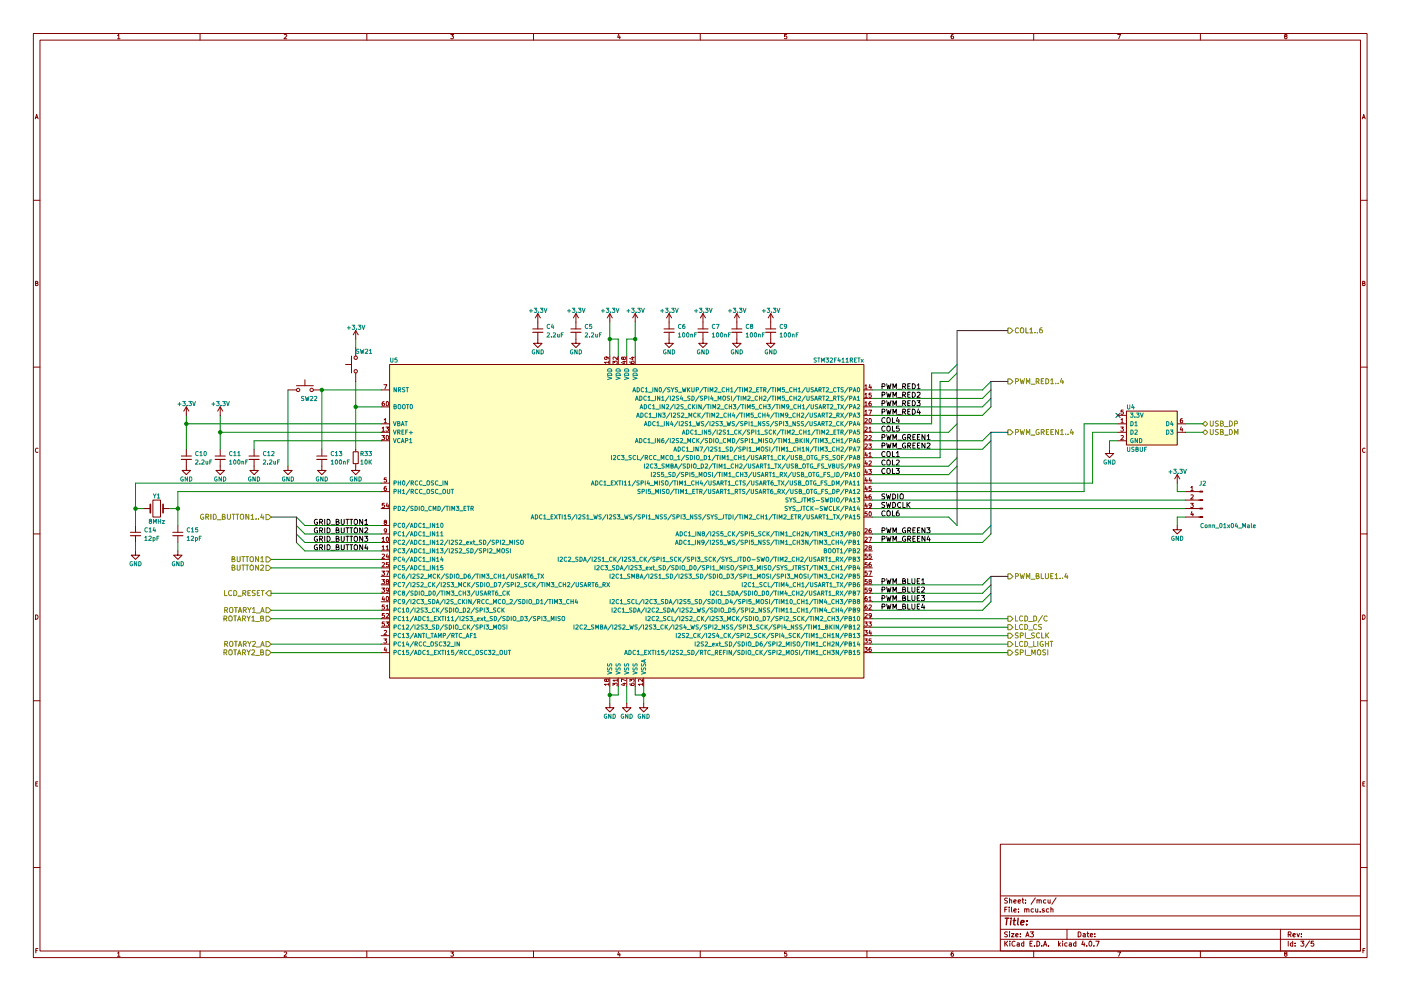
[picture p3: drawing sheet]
<svg xmlns="http://www.w3.org/2000/svg" width="420mm" height="297mm" viewBox="0 0 420 297" stroke-linecap="round" stroke-linejoin="round" font-family="sans-serif">
<g fill="none" stroke="#840000" stroke-width=".3">
<path d="M10 10h400v277h-400zM12 12h396v273.1h-396zM35.3 10.7l.3-.4v1.3M35.3 11.6h.7M60 10v2M85.2 10.4l.5-.1 .3 .4-.8 .9h.8M110 10v2M135.2 10.3h.8l-.4 .5 .4 .3-.1 .4h-.7M160 10v2M185.5 10.2l-.3 1h.8M185.9 10.8v.8M210 10v2"/>
<path d="M235.9 10.3h-.6v.6h.6l.1 .5-.3 .2-.4-.1M260 10v2M285.9 10.3l-.6 .3-.1 .8 .3 .2 .4-.1v-.6l-.4-.1-.3 .3M310 10v2M335.2 10.3h.8l-.5 1.3M360 10v2M385.5 10.9l-.3-.3 .3-.3 .4 .1v.4a.5 .5 0 0 0-.5 .2 .5 .5 0 0 0 0 .5l.3 .1 .3-.2-.3-.5M10.6 35.6l.4-1.3 .4 1.3M10.7 35.2h.6M408.6 35.6l.4-1.3 .4 1.3M408.7 35.2h.6M10 60h2"/>
<path d="M408 60h2M10.7 84.9l.5-.1 .1-.4-.6-.1v1.3h.5l.2-.4-.3-.3M106.7 99.1v2.5M106.7 99.1l-.8 1.3M106.7 99.1l.7 1.3M159.8 98.6h3M161.3 99.6v3.3h1.3l-1.3 1.3-1.3-1.3h1.3M161.3 94v4.6M161.3 94l-.8 1.3M161.3 94l.8 1.3M171.2 98.6h3M172.7 99.6v3.3h1.3l-1.3 1.3-1.3-1.3h1.3"/>
<path d="M172.7 94v4.6M172.7 94l-.7 1.3M172.7 94l.8 1.3M182.9 94v2.6M182.9 94l-.8 1.3M182.9 94l.7 1.3M190.5 94v2.6M190.5 94l-.8 1.3M190.5 94l.8 1.3M199.1 98.6h3.1M200.7 99.6v3.3h1.2l-1.2 1.3-1.3-1.3h1.3M200.7 94v4.6"/>
<path d="M200.7 94l-.8 1.3M200.7 94l.7 1.3M209.3 98.6h3M210.8 99.6v3.3h1.3l-1.3 1.3-1.3-1.3h1.3M210.8 94v4.6M210.8 94l-.7 1.3M210.8 94l.8 1.3M219.5 98.6h3M221 99.6v3.3h1.2l-1.2 1.3-1.3-1.3h1.3M221 94v4.6M221 94l-.8 1.3M221 94l.7 1.3"/>
<path d="M229.6 98.6h3.1M231.1 99.6v3.3h1.3l-1.3 1.3-1.2-1.3h1.2M231.1 94v4.6M231.1 94l-.7 1.3M231.1 94l.8 1.3M408.7 84.9l.5-.1 .1-.4-.6-.1v1.3h.5l.2-.4-.3-.3M10 110h2M86.4 116.9h2.5M88.9 115.6h5.1M91.4 113.8v1.8M94 116.9h2.5M103.6 109.3h1.8"/>
<path d="M105.4 106.7v5.1M106.7 104.2v2.5M106.7 111.8v2.5M114.3 116.9h2.5M115.1 115.3h.9l-.6 1.3M116.8 109.3h142.3v93.9h-142.3zM181.8 107l.3 .3-.1 .3-.6 .1-.1-.4 .2-.3 .8 .1 .3 .5M182.6 108.6h-1.3l.4 .4M182.6 108.2v.8M182.9 106.7v2.6M183.8 109v-.8l.5 .5 .1-.4h.6v.7M185.1 107v.8l-.9-.8-.4 .3 .1 .4"/>
<path d="M185.4 106.7v2.6M186.8 108.4h.9M186.9 107.3l.6-.2v.6a.52 .52 0 0 1-.5-.1 .52 .52 0 0 1-.2-.5h-.3l-.1 .4 .2 .2 .3-.2M187.2 108.2v.8l-.9-.3M188 106.7v2.6M188.9 108.4l.3 .5 .7 .1 .3-.3-.1-.4-.6 .1-.1 .3 .2 .3M189.3 107.1h.9M189.8 107v.7l-1-.2M190.5 106.7v2.6M259.1 116.9h2.5M259.1 119.4h2.5M259.4 115.7l.3-.4v1.3"/>
<path d="M259.4 118.2l.3-.4v1.3M259.4 116.6h.7M259.4 119.1h.7M260.9 115.2l-.3 .9h.8M261.2 115.7v.9M261.3 117.8h-.6l-.1 .6h.7v.6h-.7M408 110h2M11.4 134.4a.58 .58 0 0 0-.8 .6 .58 .58 0 0 0 .8 .5M54.4 136.7h3M55.9 137.7v3.3h1.2l-1.2 1.3-1.3-1.3h1.3M55.9 122v2.5M55.9 134.7v2"/>
<path d="M55.9 122l-.8 1.2M55.9 122l.7 1.2M64.5 136.7h3.1M66 137.7v3.3h1.3l-1.3 1.3-1.2-1.3h1.2M66 122v2.5M66 134.7v2M66 122l-.7 1.2M66 122l.8 1.2M74.7 136.7h3M76.2 137.7v3.3h1.3l-1.3 1.3-1.3-1.3h1.3M76.2 134.7v2M86.4 139.7v1.3h1.2l-1.2 1.3-1.3-1.3h1.3"/>
<path d="M95 136.7h3M96.5 137.7v3.3h1.3l-1.3 1.3-1.3-1.3h1.3M96.5 134.7v2M105.9 135.4h1.5v3.6h-1.5zM106.7 139v2h1.2l-1.2 1.3-1.3-1.3h1.3M106.7 134.7v.7M114.3 127h2.5M114.3 132.1h2.5M114.3 122h2.5M114.3 129.6h2.5M114.5 130.5h.8l-.4 .5 .4 .1v.6h-.8M114.6 128.4l.4-.4v1.3"/>
<path d="M114.6 129.3h.7M115.2 120.4l-.5 .3-.1 .7 .2 .3 .5-.2-.1-.6h-.4l-.2 .2M115.2 125.8l.4-.3v1.2M115.2 126.7h.7M115.7 128h.8l-.4 .5 .4 .1v.5h-.8M115.9 130.6l.2-.1a.61 .61 0 0 1 .5 .7 .61 .61 0 0 1-.6 .5zM115.9 120.5l.2-.1a.61 .61 0 0 1 .5 .6 .61 .61 0 0 1-.6 .6zM259.1 127h2.5M259.1 132.1h2.5M259.1 122h2.5M259.1 129.6h2.5M259.1 137.2h2.5"/>
<path d="M259.1 139.7h2.5M259.1 134.7h2.5M259.1 124.5h2.5M259.4 125.6l.5-.1 .2 .3-.8 .9h.8M259.4 128.1l.5-.1 .2 .4-.8 .9h.8M259.4 130.6l.5-.1 .2 .4-.8 .9h.8M259.4 133.2l.5-.1 .2 .3-.8 1h.8M259.4 120.7l.3-.3v1.3M259.4 123.3l.3-.4v1.3M259.4 121.7h.7M259.4 124.2h.7M259.7 135.5l-.3 1h.7"/>
<path d="M259.7 138.1l-.3 .9h.7M260 136v.9M260 138.6v.8M260.5 133.1h.8l-.4 .5 .4 .1v.5h-.8M260.5 122.9h.9l-.6 1.3M260.6 128.4l.4-.4v1.3M260.6 136l.4-.4v1.3M260.6 130.6l.5-.1 .2 .4-.8 .9h.8M260.6 138.3l.5-.1 .2 .3-.8 .9h.8M260.6 129.3h.7M260.6 136.9h.7M260.7 125.6l.2-.1a.61 .61 0 0 1 .4 .6 .61 .61 0 0 1-.5 .6z"/>
<path d="M261.2 120.4l-.5 .3-.1 .7 .2 .3 .5-.2-.1-.6h-.4l-.2 .2M332.7 134.7v1.2h1.3l-1.3 1.3-1.2-1.3h1.2M335.3 127h2.5M335.3 132.1h2.5M335.3 129.6h2.5M335.3 124.5h2.5M336.1 128h.8l-.4 .5 .4 .1v.5h-.8M336.2 125.8l.3-.3v1.2M336.2 130.6l.5-.1 .2 .4-.8 .9h.8M336.2 126.7h.7M336.9 122.9h-.7v.6h.7v.6h-.7M337.8 123.2h15.3v10.2h-15.3z"/>
<path d="M353.1 127h2.5M353.1 129.6h2.5M354.3 127.9l-.3 .9h.7M354.6 125.5l-.6 .3v.7l.2 .2 .4-.1v-.6l-.4-.1-.2 .3M354.6 128.4v.9M409.4 134.4a.58 .58 0 0 0-.8 .6 .58 .58 0 0 0 .8 .5M39.1 159.5h3.1M40.6 157.5v2M43.2 152.4h1.9M45.8 149.9h2.3v5.1h-2.3zM48.9 152.4h1.9M51.8 159.5h3.1"/>
<path d="M53.3 157.5v2M114.3 144.8h2.5M114.3 147.4h2.5M114.3 157.5h2.5M114.3 152.4h2.5M115.3 150.9h-.6l-.1 .5h.7v.6h-.7M115.4 156.5l-.2-.3 .2-.3 .5 .1v.3a.52 .52 0 0 0-.6 .2 .52 .52 0 0 0 0 .6h.6l-.2-.6M115.8 145.8l-.5 .3-.1 .7 .2 .3 .5-.2-.1-.6h-.4l-.2 .2M115.9 143.2h-.6l-.1 .6h.7v.6h-.7M115.9 159l-.2 .3-.4-.1v-.6l.4-.1 .2 .2v.7l-.6 .4M116.1 150.8l-.3 .9h.8M116.4 151.3v.8"/>
<path d="M259.1 144.8h2.5M259.1 147.4h2.5M259.1 155h2.5M259.1 142.3h2.5M259.1 152.4h2.5M259.1 149.9h2.5M259.4 158.6l.5-.1 .2 .3-.8 1h.8M259.7 140.6l-.3 .9h.7M259.7 143.2l-.3 .9h.7M259.7 145.7l-.3 .9h.7M259.7 148.2l-.3 1h.7M259.7 150.8l-.3 .9h.7"/>
<path d="M260 141.1v.9M260 143.6v.9M260 146.2v.9M260 148.7v.9M260 151.3v.8M260 153.4h-.6v.6h.6v.5h-.6M260.5 140.7h.8l-.4 .5 .4 .1v.5h-.8M260.7 153.5l.2-.1a.61 .61 0 0 1 .4 .6 .61 .61 0 0 1-.5 .6zM260.9 143.2l-.3 .9h.8M261.2 158.5l-.5 .3-.1 .7 .2 .3 .5-.2-.1-.6h-.4l-.2 .2M261.2 148.3l-.5 .3-.1 .7 .2 .3 .5-.1-.1-.6-.4-.1-.2 .2M261.2 143.6v.9"/>
<path d="M261.3 145.8h-.6l-.1 .6h.7v.5h-.7M261.3 151.4l-.2 .2h-.4v-.6l.4-.1 .2 .2v.7l-.6 .3M353.1 157.5v1.3h1.2l-1.2 1.3-1.3-1.3h1.3M353.1 142.3l-.8 1.2M353.1 142.3v2.5M353.1 142.3l.7 1.2M355.6 147.4h4.2M355.6 155h4.2M355.6 152.4h4.2M355.6 149.9h4.2M357.1 150.9h.8l-.5 .4 .4 .1v.6h-.7M357.1 146.1l.4-.3v1.3"/>
<path d="M357.1 148.4l.5-.1 .3 .4-.8 .9h.8M357.1 147.1h.8M357.4 153.3l-.3 .9h.8M357.7 153.8v.9M10 160h2M40.6 165.1v1.3h1.3l-1.3 1.3-1.2-1.3h1.2M40.6 160.6v2M53.3 165.1v1.3h1.3l-1.3 1.3-1.2-1.3h1.2M53.3 160.6v2M114.3 160.1h2.5M114.3 162.6h2.5M114.3 165.1h2.5"/>
<path d="M114.3 167.7h2.5M114.3 170.2h2.5M114.3 172.8h2.5M114.3 175.3h2.5M114.3 177.8h2.5M114.5 171.2h.8l-.4 .5 .4 .1v.5h-.8M114.5 173.7h.8l-.4 .5 .4 .1v.6h-.8M114.5 176.3h.8l-.4 .4 .4 .1v.6h-.8M114.6 161.4l.4-.4v1.3M114.6 163.9l.4-.3v1.2M114.6 166.2l.5-.1 .2 .4-.8 .9h.8M114.6 168.7l.5-.1 .2 .4-.8 .9h.8"/>
<path d="M114.6 162.3h.7M114.6 164.8h.7M114.9 178.7l-.3 .9h.8M115.2 179.2v.9M115.7 171.2h.9l-.5 1.3M115.8 163.9l.4-.3v1.2M115.8 164.8h.7M115.9 161.1l.2-.1a.61 .61 0 0 1 .5 .7 .61 .61 0 0 1-.6 .5zM115.9 178.9l.2-.1a.61 .61 0 0 1 .5 .6 .61 .61 0 0 1-.6 .6zM116.1 174.3l-.3-.3 .3-.3 .4 .1v.3a.52 .52 0 0 0-.6 .2 .52 .52 0 0 0 0 .6h.6l-.2-.6M116.1 166l-.3 .9h.8M116.4 166.5v.9"/>
<path d="M116.5 168.6h-.6l-.1 .6h.7v.6h-.7M116.5 176.8l-.2 .2h-.4v-.6l.4-.1 .2 .2v.7l-.6 .3M259.1 160.1h2.5M259.1 162.6h2.5M259.1 165.1h2.5M259.1 167.7h2.5M259.1 170.2h2.5M259.1 172.8h2.5M259.1 175.3h2.5M259.1 177.8h2.5M259.4 161.1l.5-.1 .2 .4-.8 .9h.8M259.4 163.7l.5-.1 .2 .3-.8 .9h.8"/>
<path d="M260 178.8l-.6 .3v.7l.2 .3 .4-.2v-.6h-.4l-.2 .2M260 166.1h-.6v.6h.6v.5h-.6M260 168.6h-.6v.6h.6v.6h-.6M260 171.2h-.6v.6h.6v.5h-.6M260 173.7h-.6v.6h.6v.6h-.6M260 176.3h-.6v.5h.6v.6h-.6M260.5 161h.9l-.6 1.3M260.5 171.2h.9l-.6 1.3M260.6 179.2l.4-.4v1.3M260.8 164.1l-.2-.2 .2-.3 .5 .1v.3a.52 .52 0 0 0-.6 .1 .52 .52 0 0 0 0 .6h.6l-.2-.6M260.8 174.3l-.2-.3 .2-.3 .5 .1v.3a.52 .52 0 0 0-.6 .2 .52 .52 0 0 0 0 .6h.6l-.2-.6M261.2 168.6l-.5 .3-.1 .8 .2 .2 .5-.1-.1-.6-.4-.1-.2 .3"/>
<path d="M261.3 166.1h-.6l-.1 .6h.7v.5h-.7M261.3 176.8l-.2 .2h-.4v-.6l.4-.1 .2 .2v.7l-.6 .3M408 160h2M10.7 184.3a.65 .65 0 0 1 .7 .7 .65 .65 0 0 1-.7 .6zM114.3 190.5h2.5M114.3 193.1h2.5M114.3 195.6h2.5M114.3 180.4h2.5M114.3 182.9h2.5M114.3 185.5h2.5M114.3 188h2.5M115.1 191.5h.8l-.4 .5 .4 .1v.5h-.8"/>
<path d="M115.2 189.1l.5-.1 .2 .3-.8 .9h.8M115.3 181.3h-.6l-.1 .6h.7v.6h-.7M115.3 183.9h-.6l-.1 .6h.7v.5h-.7M115.3 186.4h-.6l-.1 .6h.7v.6h-.7M115.5 194l-.3 .9h.8M115.7 186.4h.8l-.4 .5 .4 .1v.6h-.8M115.8 194.4v.9M115.8 181.7l.4-.4v1.3M115.8 184l.5-.1 .2 .3-.8 1h.8M115.8 182.6h.7M259.1 190.5h2.5M259.1 193.1h2.5"/>
<path d="M259.1 195.6h2.5M259.1 180.4h2.5M259.1 182.9h2.5M259.1 185.5h2.5M259.1 188h2.5M259.3 186.4h.8l-.4 .5 .3 .1v.6h-.7M259.3 189h.8l-.4 .4 .3 .1v.6h-.7M259.3 191.5h.8l-.4 .5 .3 .1v.5h-.7M259.3 194h.8l-.4 .5 .3 .1v.6h-.7M259.4 184l.5-.1 .2 .3-.8 1h.8M260 181.3l-.6 .3v.8l.2 .2 .4-.1v-.6l-.4-.1-.2 .3M260.5 186.4h.8l-.4 .5 .4 .1v.6h-.8"/>
<path d="M260.6 181.4l.5-.1 .2 .4-.8 .9h.8M260.6 180.1h.7M260.9 188.9l-.3 .9h.8M261.2 194l-.5 .3-.1 .8 .2 .2 .5-.1-.1-.6-.4-.1-.2 .3M261.2 189.4v.8M261.3 191.5h-.6l-.1 .6h.7v.5h-.7M261.3 184.4l-.2 .3-.4-.1v-.6l.4-.1 .2 .2v.7l-.6 .4M408.7 184.3a.65 .65 0 0 1 .7 .7 .65 .65 0 0 1-.7 .6zM10 210h2M181.8 203.8l.6-.2v.6a.52 .52 0 0 1-.5-.1 .52 .52 0 0 1-.2-.5h-.3l-.1 .4 .2 .3 .3-.3M182.6 205.1h-1.3l.4 .4M182.6 204.8v.7"/>
<path d="M182.9 210.9v1.2h1.2l-1.2 1.3-1.3-1.3h1.3M182.9 203.2v2.6M183.8 205.5v-.7l.5 .4 .1-.4h.6v.7M185.1 203.9h-1.3l.4 .4M185.1 203.5v.8M185.4 203.2v2.6M186.8 204.9h.9M187.2 204.7v.8l-.9-.3M187.7 204l-1.3-.5v.8M188 210.9v1.2h1.2l-1.2 1.3-1.3-1.3h1.3M188 203.2v2.6M188.9 204.9l.3 .5 .7 .1 .3-.3-.1-.4-.6 .1-.1 .3 .2 .3"/>
<path d="M188.9 204.3v-.8l.5 .5 .1-.4h.6v.7M190.5 203.2v2.6M192.7 205.1h-1.2l.3 .4M192.7 203.5v.8l-.9-.8-.3 .3 .1 .5M192.7 204.8v.7M193 210.9v1.2h1.3l-1.3 1.3-1.2-1.3h1.2M193 203.2v2.6M408 210h2M10.7 234.9h.5M11.3 234.3h-.6v1.3h.6M408.7 234.9h.4M409.3 234.3h-.6v1.3h.6"/>
<path d="M300 253h108v32.1h-108zM10 260h2M300 278.5h108M300 274.5h108M300 268.5h108M301.3 272.6h.6M302.1 271.9h-.8v1.5M302.1 279.4l-.8 .1a.64 .64 0 0 0 .8 .7l-.1 .5h-.7M302.1 269.3l-.8 .1a.64 .64 0 0 0 .8 .7l-.1 .5h-.7M302.6 271.9v.1M302.6 272.4v1M302.8 279.3v.2"/>
<path d="M302.8 269.8h.6v.9M302.8 269.2v1.5M302.8 279.8v1M303.3 279.8h.8l-.8 1h.8M303.4 271.9v1.3l.2 .2M304 270.2l.7-.1v-.3l-.4-.1-.3 .2 .1 .7h.6M304.1 272.9l.7-.1-.1-.3-.4-.1-.2 .2v.7h.6M305.3 270.2l.7-.1v-.3l-.4-.1-.3 .2 .1 .7h.6M305.4 273.3v.1M305.4 272.5v.1M306 279.9v.1M306.5 269.7h.6"/>
<path d="M306.7 269.2v1.3l.4 .2M307.3 272.5h.6v.9M307.3 272.4v1M307.6 270.6v.1M307.6 269.8v.1M307.9 272.6l.3-.2 .3 .1 .1 .9M309 279.3h.9l-.5 .6 .5 .1v.7h-.9M309.9 272.5l-.4-.1-.3 .3 .1 .6h.6M310.5 269.1l-1.3 2M310.6 272.4l.1 .9h.5M311 269.8h.6v.9M311 269.7v1"/>
<path d="M311.2 272.4v1M311.6 269.9l.3-.2 .3 .1 .1 .9M311.9 273.3v.1M313.2 272.5l-.4-.1-.2 .2v.2l.6 .2v.3h-.6M313.6 269.8l-.4-.1-.3 .3 .1 .6h.6M314.3 269.7l.1 .9h.5M314.5 272.5l-.4-.1-.3 .3 .1 .6h.6M314.9 269.7v1M315.2 272.5h.5l.1 .9M315.2 271.9v1.5M316.7 269.1l-1.3 2M320 278.5v3"/>
<path d="M323.3 279.3a.76 .76 0 0 1 .9 .8 .76 .76 0 0 1-.9 .7zM324.8 279.9h.6l.1 .9M326 279.8h.5M326.2 279.3v1.3l.3 .2M328.3 279.9v.1M384 278.5v6.6M389 279.8l.3 1 .4-1M390.3 279.9v.1M408 260h2M10.7 284.9h.5M11.4 284.3h-.7v1.3M35.3 285.7l.3-.4v1.3"/>
<path d="M35.3 286.6h.7M60 285.1v1.9M85.2 285.4l.5-.1 .3 .4-.8 .9h.8M110 285.1v1.9M135.2 285.3h.8l-.4 .5 .4 .3-.1 .4h-.7M160 285.1v1.9M185.5 285.3l-.3 .9h.8M185.9 285.8v.8M210 285.1v1.9M235.9 285.3h-.6v.6h.6l.1 .5-.3 .2-.4-.1M260 285.1v1.9M285.9 285.3l-.6 .3-.1 .8 .3 .2 .4-.1v-.6l-.4-.1-.3 .3"/>
<path d="M300 281.5h108M301.3 282.1v1.5M301.5 282.7l.7 .9M302.2 282.1l-.9 .9M302.8 282.1v.2M302.8 282.6v1M304.4 282.3a.67 .67 0 0 0-.9 .6 .67 .67 0 0 0 .9 .6M304.6 280.3l.7-.1v-.3l-.4-.1-.3 .2 .1 .7h.6M305.1 282.7h.5l.1 .9M305.7 283l-.7 .2 .2 .4 .5-.1M306 280.7v.1M307 282.7l-.4-.1-.3 .3 .1 .6h.6"/>
<path d="M307 282.1v1.5M307.6 280.8l.5-1.5 .5 1.5M307.8 280.4h.7M308.9 282.8h.5M309.6 282.1h-.7v1.5h.7M310 285.1v1.9M310.2 283.5v.1M310.9 282.1a.76 .76 0 0 1 .9 .8 .76 .76 0 0 1-.9 .7zM312.4 283.5v.1M313 283.6l.4-1.5 .5 1.5M313.1 283.2h.7M314.5 283.5v.1"/>
<path d="M317.4 282.1v1.5M317.6 283l.4 .6M318 282.6l-.6 .6M318.7 282.1v.2M318.7 282.6v1M320 282.7l-.4-.1-.3 .3 .1 .6h.6M320.7 282.7h.6v.9M321.3 283l-.7 .2 .2 .4 .5-.1M322.7 282.7l-.5-.1-.3 .3 .1 .6h.7M322.7 282.1v1.5M324.8 282l-.4 1.1h1M325.1 282.6v1"/>
<path d="M325.5 280.2l-.7 .3 .2 .3 .5-.1M325.9 283.5v.1M326.7 282.3l.2-.2a.72 .72 0 0 1 .6 .8 .72 .72 0 0 1-.7 .6l-.2-.5zM327 280.3l.7-.1-.1-.3-.4-.1-.2 .2 .1 .7h.5M328.1 283.5v.1M328.3 280.7v.1M328.6 282.1h1l-.6 1.5M335.2 285.3h.8l-.5 1.3M360 285.1v1.9M385.5 285.9l-.3-.3 .3-.3 .4 .1v.4a.5 .5 0 0 0-.5 .2 .5 .5 0 0 0 0 .5l.3 .1 .3-.2-.3-.5M386.3 280.1l.7-.1 .1-.5-.8-.2v1.5M386.3 282.1v1.5"/>
<path d="M386.7 280.1l.5 .7M387.7 282.7l-.5-.1-.2 .3v.6h.7M387.7 282.1v1.5M387.8 280.3l.7-.1-.1-.3-.4-.1-.2 .2v.7h.6M388.4 283.5v.1M388.4 282.7v.1M390.1 282.1h.9l-.5 .6 .5 .1v.7h-.9M390.3 280.7v.1M392.7 282l-1.2 2M394 282.1h-.8v.7l.7-.1 .1 .8h-.8M408.7 284.9h.5M409.3 284.3h-.6v1.3"/>
<circle cx="89.4" cy="116.9" r=".51"/>
<circle cx="93.5" cy="116.9" r=".51"/>
<circle cx="106.7" cy="107.2" r=".51"/>
<circle cx="106.7" cy="111.3" r=".51"/>
</g>
<path d="M301.4 275.2h1.2M302 275.2l-.2 2M303.2 275.9l-.2 1.3M303.3 275.2l-.1 .2M303.9 275.9h.7M304.2 275.2l-.2 1.7 .5 .3M305.4 275.2l-.2 1.7 .2 .3M306.1 276.6l1-.2v-.4l-.6-.1-.3 .3v.9h.7M307.9 277v.2M308.1 276l-.1 .2" fill="none" stroke="#840000" stroke-width=".41"/>
<g fill="#ffffc2" stroke="#ffffc2" stroke-width=".3">
<path d="M116.8 109.3h142.3v93.9h-142.3z"/>
<path d="M337.8 123.2h15.3v10.2h-15.3z"/>
</g>
<g fill="none" stroke="#008484" stroke-width=".3">
<path d="M104.1 98.3h1M104.6 97.8v.9M105.6 97.5h.8l-.5 .5 .4 .1v.5h-.7M106.9 98.6v.1M107.4 97.5h.8l-.4 .5 .4 .1v.5h-.8M108.6 97.5l.4 1.2 .4-1.2M158.7 93.2h1M159.2 92.7v1M160.2 92.4h.8l-.4 .5 .3 .1v.5h-.7M161.5 93.5v.2M162 92.4h.8l-.4 .5 .4 .1v.5h-.8M163.2 92.4l.4 1.3 .4-1.3"/>
<path d="M164.1 99.9l.5-.1 .2 .3-.8 .9h.8M164.8 97.3a.56 .56 0 0 0-.7 .5 .56 .56 0 0 0 .7 .6M165.6 97.1l-.2 1h.7M165.9 99.9l.5-.1 .2 .3-.8 .9h.8M165.9 97.6v.9M168.9 99.8h-.6v1.2M170.2 93.2h.9M170.7 92.7v1M171.6 92.4h.8l-.4 .5 .4 .1v.5h-.8M173 93.5v.2M173.5 92.4h.7l-.4 .5 .4 .1v.5h-.7M174.6 92.4l.4 1.3 .5-1.3"/>
<path d="M175.5 99.9l.5-.1 .2 .3-.8 .9h.8M176.3 97.3a.56 .56 0 0 0-.8 .5 .56 .56 0 0 0 .8 .6M177.3 99.9l.5-.1 .3 .3-.8 .9h.8M177.4 97.2h-.6v.6h.6v.6h-.6M180.3 93.2h1M180.4 99.8h-.6v1.2M180.8 92.7v1M181.8 92.4h.8l-.5 .5 .4 .1v.5h-.7M183.1 93.5v.2M183.6 92.4h.8l-.4 .5 .4 .1v.5h-.8M184.8 92.4l.4 1.3 .4-1.3M188 93.2h.9"/>
<path d="M188.4 92.7v1M189.4 92.4h.8l-.4 .5 .3 .1v.5h-.7M190.8 93.5v.2M191.2 92.4h.8l-.4 .5 .4 .1v.5h-.8M192.4 92.4l.4 1.3 .4-1.3M198.1 93.2h1M198.6 92.7v1M199.6 92.4h.8l-.5 .5 .4 .1v.5h-.7M200.9 93.5v.2M201.4 92.4h.8l-.4 .5 .3 .1v.5h-.7M202.6 92.4l.4 1.3 .4-1.3M204.2 97.3a.56 .56 0 0 0-.8 .5 .56 .56 0 0 0 .8 .6"/>
<path d="M204.8 99.9l.2-.1a.61 .61 0 0 1 .4 .6 .61 .61 0 0 1-.5 .6zM205.3 97.2l-.5 .3-.1 .7 .3 .3 .4-.1-.1-.6-.3-.1-.3 .2M206 99.9l.2-.1a.61 .61 0 0 1 .4 .6 .61 .61 0 0 1-.5 .6zM208.3 93.2h.9M208.8 92.7v1M208.9 99.8h-.6v1.2M209.7 92.4h.8l-.4 .5 .4 .1v.5h-.8M211.1 93.5v.2M211.6 92.4h.7l-.4 .5 .4 .1v.5h-.7M212.7 92.4l.4 1.3 .5-1.3M214.4 97.3a.56 .56 0 0 0-.8 .5 .56 .56 0 0 0 .8 .6M214.8 97.2h.8l-.5 1.3"/>
<path d="M214.9 99.9l.2-.1a.61 .61 0 0 1 .5 .6 .61 .61 0 0 1-.6 .6zM216.2 99.9l.1-.1a.61 .61 0 0 1 .5 .6 .61 .61 0 0 1-.6 .6zM218.4 93.2h1M218.9 92.7v1M219.1 99.8h-.6v1.2M219.9 92.4h.8l-.5 .5 .4 .1v.5h-.7M221.2 93.5v.2M221.7 92.4h.8l-.4 .5 .4 .1v.5h-.8M222.9 92.4l.4 1.3 .4-1.3M224.5 97.3a.56 .56 0 0 0-.7 .5 .56 .56 0 0 0 .7 .6M225.1 99.9l.2-.1a.61 .61 0 0 1 .4 .6 .61 .61 0 0 1-.5 .6zM225.3 97.8l-.3-.3 .3-.3 .4 .1v.3a.52 .52 0 0 0-.5 .2 .52 .52 0 0 0-.1 .6h.6l-.2-.6"/>
<path d="M226.3 99.9l.2-.1a.61 .61 0 0 1 .5 .6 .61 .61 0 0 1-.6 .6zM228.6 93.2h1M229.1 92.7v1M229.2 99.8h-.6v1.2M230 92.4h.8l-.4 .5 .4 .1v.5h-.8M231.4 93.5v.2M231.9 92.4h.8l-.5 .5 .4 .1v.5h-.7M233 92.4l.5 1.3 .4-1.3M234.7 97.3a.56 .56 0 0 0-.8 .5 .56 .56 0 0 0 .8 .6M235.3 99.9l.1-.1a.61 .61 0 0 1 .5 .6 .61 .61 0 0 1-.6 .6zM235.9 97.8l-.2 .2-.4-.1v-.6l.4-.1 .2 .2v.8l-.6 .3M236.5 99.9l.2-.1a.61 .61 0 0 1 .4 .6 .61 .61 0 0 1-.5 .6z"/>
<path d="M239.4 99.8h-.6v1.2M91.1 118.9h-.6v.4a.54 .54 0 0 1 .6 .7h-.7M91.6 118.8l.3 1.3 .2-.9 .3 .9 .3-1.3M93.1 118.9l.5-.1 .2 .4-.8 .9h.8M94.3 118.9l.5-.1 .2 .4-.8 .9h.8M107.6 104.7h-.6v.4a.54 .54 0 0 1 .6 .7l-.7 .1M108.1 104.7l.3 1.2 .2-.9 .2 .9 .3-1.2M109.6 104.8l.5-.1 .2 .3-.8 .9h.8M110.8 105l.4-.3v1.2M110.8 105.9h.7M117.1 107.3v1l.3 .3 .5-.3v-1M118.9 116.2v1.3l-.7-1.3v1.3"/>
<path d="M119.1 107.3h-.6l-.1 .6h.7v.5h-.7M119.5 116.9l.6-.1v-.5l-.6-.1v1.3M119.8 116.9l.4 .6M121.4 116.2h-.6v.5a.54 .54 0 0 1 .6 .6l-.7 .1M121.8 116.2h.7M122.1 116.2v1.3M160.3 104.9a.57 .57 0 0 0-.7 .6 .57 .57 0 0 0 .8 .5v-.5h-.3M161.6 104.8v1.3l-.7-1.3v1.3M162.3 104.8a.64 .64 0 0 1 .7 .7 .64 .64 0 0 1-.7 .6zM165.4 100.9v.1M167.2 100.2v.8l.5-.1M167.7 100.2v.8"/>
<path d="M168.3 100.3h.5M171.8 104.9a.57 .57 0 0 0-.8 .6 .57 .57 0 0 0 .8 .5v-.5h-.2M173.1 104.8v1.3l-.7-1.3v1.3M173.7 104.8a.64 .64 0 0 1 .7 .7 .64 .64 0 0 1-.7 .6zM176.8 100.9v.1M178.6 100.2l.1 .8 .4-.1M179.1 100.2v.8M179.8 100.3h.4M182.2 112.9l1.3 .5-1.3 .4M182.2 112a.69 .69 0 0 1 .8-.2 .69 .69 0 0 1 .5 .7h-1.3zM182.2 110.8a.69 .69 0 0 1 .8-.2 .69 .69 0 0 1 .5 .6h-1.3zM184.7 112.9l1.3 .5-1.3 .4"/>
<path d="M184.8 112a.69 .69 0 0 1 .8-.2 .69 .69 0 0 1 .4 .7h-1.3zM184.9 110.6a.67 .67 0 0 1 .8 0 .67 .67 0 0 1 .3 .6h-1.3zM187.3 112.9l1.2 .5-1.2 .4M187.3 112a.69 .69 0 0 1 .8-.2 .69 .69 0 0 1 .4 .7h-1.2zM187.5 110.6a.67 .67 0 0 1 .7 0 .67 .67 0 0 1 .3 .6h-1.2zM189.8 117.5l.4-1.3 .4 1.3M189.8 112.9l1.3 .5-1.3 .4M189.9 112a.69 .69 0 0 1 .7-.2 .69 .69 0 0 1 .5 .7h-1.3zM189.9 110.8a.69 .69 0 0 1 .7-.2 .69 .69 0 0 1 .5 .6h-1.3zM189.9 117.1h.6M190.7 119.6h.6M191.1 116.2a.64 .64 0 0 1 .7 .6 .64 .64 0 0 1-.7 .7z"/>
<path d="M191.8 118.7a.64 .64 0 0 1 .8 .7 .64 .64 0 0 1-.8 .6zM193 116.3a.56 .56 0 0 0-.7 .5 .56 .56 0 0 0 .7 .5M193.5 116.5l.4-.3v1.3M193.5 117.5h.8M193.8 118.8a.56 .56 0 0 0-.7 .6 .56 .56 0 0 0 .7 .5M194.3 119.1l.4-.4v1.3M194.5 117.6h1M195.8 116.2v1.3M196.6 118.7v1.3M197.1 116.2v1.3l-.7-1.3v1.3M197.8 116.3l.1-.1a.61 .61 0 0 1 .5 .6 .61 .61 0 0 1-.6 .6zM197.9 118.7v1.3l-.7-1.3v1.3"/>
<path d="M198.5 119.1l.3-.4v1.3M199.7 104.9a.57 .57 0 0 0-.7 .6 .57 .57 0 0 0 .7 .5v-.5h-.2M199.8 116.1l-1 1.7M200.6 118.7l-1.1 1.6M200.9 116.2h-.6v.5a.54 .54 0 0 1 .6 .6l-.7 .1M201 104.8v1.3l-.7-1.3v1.3M201 118.7v1.3M201.3 116.2l.4 .7 .4-.7M201.6 118.8l.5-.1 .2 .4-.8 .9h.8M201.6 104.8a.64 .64 0 0 1 .7 .7 .64 .64 0 0 1-.7 .6zM201.7 116.9v.6M203.2 116.2h-.6v.5a.54 .54 0 0 1 .6 .6l-.7 .1"/>
<path d="M203.5 100.1l.3-.3v1.2M203.5 101h.7M203.5 117.6h.9M203.5 118.8h-.6v.4a.54 .54 0 0 1 .6 .7h-.7M204.3 118.7l-.3 .9h.8M204.6 116.2l.3 1.3 .3-1 .2 1 .3-1.3M204.6 119.1v.9M206.2 116.2v1.3M206.4 116.7l.5 .8M206.9 116.2l-.7 .7M206.9 118.8h-.6v.4a.54 .54 0 0 1 .6 .7h-.7M207.2 100.3l.4-.1 .1 .8"/>
<path d="M207.2 100.2v.8M207.5 116.2v1l.2 .3 .5-.3v-1M207.5 118.7a.64 .64 0 0 1 .7 .7 .64 .64 0 0 1-.7 .6zM208.3 100.3h.4M208.8 116.9l.6-.1v-.5l-.6-.1v1.3M209.7 118.7l-1.1 1.6M209.9 104.9a.57 .57 0 0 0-.8 .6 .57 .57 0 0 0 .8 .5v-.5h-.2M210.7 118.8h-.6v.4a.54 .54 0 0 1 .6 .7h-.7M211 116.1l-1.1 1.7M211.2 104.8v1.3l-.7-1.3v1.3M211.2 116.2h.7M211.3 119.4l.6-.1 .1-.5-.7-.1v1.3"/>
<path d="M211.6 116.2v1.3M211.8 104.8a.64 .64 0 0 1 .7 .7 .64 .64 0 0 1-.7 .6zM212.3 116.2v1.3M212.6 118.7v1.3M213 117.5v-1.3l.4 .9 .4-.9v1.3M213.4 118.7l-.3 .9h.8M213.6 100.1l.4-.3v1.2M213.6 101h.7M213.7 119.1v.9M214.4 116.3l.4-.1 .3 .3-.8 1h.8M215.3 117.6h1M216.8 118.9l.2-.2 .5 .2 .1 .7-.3 .4-.5-.2z"/>
<path d="M217.3 116.3a.56 .56 0 0 0-.8 .5 .56 .56 0 0 0 .8 .5M217.3 100.3l.5-.1 .1 .8M217.3 100.2v.8M217.9 116.2v1.3M217.9 116.8h.7M218.5 100.3h.4M218.6 116.2v1.3M218.8 118.8h-.6l-.1 .4a.54 .54 0 0 1 .6 .7h-.6M219.1 116.5l.4-.3v1.3M219.1 117.5h.7M219.4 118.7v1.3M220 104.9a.57 .57 0 0 0-.7 .6 .57 .57 0 0 0 .8 .5v-.5h-.3"/>
<path d="M220.9 118.7l-1.1 1.6M221.1 118.7h.7M221.3 116.1l-1.1 1.7M221.3 104.8v1.3l-.7-1.3v1.3M221.5 118.7v1.3M221.5 116.2h.7M221.9 116.2v1.3M221.9 104.8a.64 .64 0 0 1 .8 .7 .64 .64 0 0 1-.8 .6zM222.2 118.7v1.3M222.7 116.2v1.3M223.3 117.5v-1.3l.4 .9 .4-.9v1.3M223.8 100.1l.3-.3v1.2"/>
<path d="M223.8 101h.7M224.3 118.8l.4-.1 .3 .4-.8 .9h.8M224.7 116.3l.5-.1 .2 .3-.8 1h.8M225.7 117.6h.9M226.9 116.8h.5M227.2 118.8a.56 .56 0 0 0-.8 .6 .56 .56 0 0 0 .8 .5M227.5 100.3l.5-.1v.8M227.5 100.2v.8M227.5 116.2h-.6v1.3h.6M227.8 118.7v1.3M227.8 119.3h.7M227.9 116.2h.7"/>
<path d="M228.2 116.2v1.3M228.5 118.7v1.3M228.6 100.3h.5M229 116.9l.6-.1 .1-.5-.7-.1v1.3M229 118.8l.5-.1 .2 .4-.7 .9h.7M229.3 116.9l.4 .6M230.2 104.9a.57 .57 0 0 0-.7 .6 .57 .57 0 0 0 .7 .5v-.5h-.2M231.2 116.1l-1.1 1.7M231.2 118.7l-1.1 1.6M231.4 116.2h.8M231.4 118.7h.8M231.5 104.8v1.3l-.7-1.3v1.3"/>
<path d="M231.8 116.2v1.3M231.8 118.7v1.3M232.1 104.8a.64 .64 0 0 1 .7 .7 .64 .64 0 0 1-.7 .6zM232.6 116.2v1.3M232.6 118.7v1.3M233.2 117.5v-1.3l.4 .9 .4-.9v1.3M233.9 100.1l.4-.3v1.2M233.9 101h.7M235.3 116.2h-.7v.6h.7v.5h-.7M235.3 118.7h-.7v.6h.7v.6h-.7M235.6 117.6h.9M237.5 116.3a.56 .56 0 0 0-.7 .5 .56 .56 0 0 0 .7 .5"/>
<path d="M237.5 118.8a.56 .56 0 0 0-.7 .6 .56 .56 0 0 0 .7 .5M237.6 100.3l.5-.1 .1 .8M237.6 100.2v.8M238.1 116.8h.7M238.1 116.2v1.3M238.1 118.7v1.3M238.1 119.3h.7M238.8 100.3h.4M238.8 116.2v1.3M238.8 118.7v1.3M239.4 116.5l.3-.3v1.3M239.4 118.8l.5-.1 .2 .4-.8 .9h.8"/>
<path d="M239.4 117.5h.7M241.6 116.1l-1.1 1.7M241.6 118.7l-1.1 1.6M242 116.2v1l.2 .3 .5-.3v-1M242 118.7v1l.2 .3 .5-.3v-1M243.9 116.2h-.6v.5a.54 .54 0 0 1 .6 .6l-.7 .1M243.9 118.8h-.6v.4a.54 .54 0 0 1 .6 .7h-.7M244.3 117.5l.4-1.3 .5 1.3M244.4 117.1h.6M244.4 119.6h.6M244.8 107.4h-.6v.4a.54 .54 0 0 1 .6 .6l-.7 .1M245.2 107.3h.7"/>
<path d="M245.6 107.3v1.3M245.6 116.9l.6-.1 .1-.5-.7-.1v1.3M245.6 119.4l.6-.1 .1-.5-.7-.1v1.3M245.9 116.9l.4 .6M245.9 119.4l.4 .6M246.4 108.6v-1.3l.4 .9 .4-.9v1.3M246.7 116.2h.7M246.7 118.7h.7M247 116.2v1.3M247 118.7v1.3M247.7 107.3h.8l-.5 .5 .4 .1v.5h-.7M247.8 116.3l.5-.1 .2 .3-.8 1h.8"/>
<path d="M247.8 118.8l.5-.1 .2 .4-.8 .9h.8M248.7 117.6h1M249 107.4l.5-.1 .2 .4-.8 .9h.8M250 119.4l.6-.1 .1-.5-.7-.1v1.3M250.2 107.9h.5M250.3 119.4l.4 .6M250.7 116.3a.56 .56 0 0 0-.7 .5 .56 .56 0 0 0 .7 .5M250.9 107.3h-.7v1.3M251.1 116.2h.7M251.1 118.7h.7M251.5 116.2v1.3M251.5 118.7v1.3"/>
<path d="M251.6 107.2l-.3 .9h.7M251.9 107.7v.9M252.5 107.7l.4-.4v1.3M252.5 108.6h.7M252.9 116.2h-.6l-.1 .5a.54 .54 0 0 1 .7 .6l-.7 .1M252.9 118.8h-.6l-.1 .4a.54 .54 0 0 1 .7 .7h-.7M253.7 107.7l.4-.4v1.3M253.7 108.6h.7M254.4 116.1l-1.1 1.7M254.4 118.7l-1.1 1.6M254.8 116.9l.6-.1v-.5l-.6-.1v1.3M254.8 119.4l.6-.1v-.5l-.6-.1v1.3"/>
<path d="M255 108l.6-.1 .1-.5-.7-.1v1.3M255.3 108l.4 .6M255.9 117.5l.4-1.3 .4 1.3M256 117.1h.6M256 119.6h.6M256.3 107.9h.4M256.9 107.3h-.6v1.3h.6M257.1 119.1l.4-.4v1.3M257.2 116.3l.2-.1a.61 .61 0 0 1 .4 .6 .61 .61 0 0 1-.5 .6zM257.2 107.3h.7M257.6 107.3v1.3M258.2 107.7l.7 .9"/>
<path d="M258.9 107.7l-.7 .9M53.3 121.1h1M53.8 120.6v1M54.8 120.3h.8l-.5 .5 .4 .1v.6h-.7M56.1 121.5v.1M56.6 120.3h.8l-.4 .5 .4 .1v.6h-.8M57.8 120.3l.4 1.3 .4-1.3M58.7 138l.5-.1 .2 .3-.8 .9h.8M59.4 135.4a.56 .56 0 0 0-.7 .5 .56 .56 0 0 0 .7 .6M59.9 135.7l.4-.4v1.3M59.9 139v.1M59.9 136.6h.8"/>
<path d="M60.5 138l.5-.1 .2 .3-.8 .9h.8M61.3 135.4l.1-.1a.61 .61 0 0 1 .5 .7 .61 .61 0 0 1-.6 .5zM61.8 138.3v.8l.5-.1M62.3 138.3v.8M62.9 138.4h.4M63.5 121.1h1M63.5 137.9h-.6v1.2M64 120.6v1M64.9 120.3h.8l-.4 .5 .4 .1v.6h-.8M66.3 121.5v.1M66.8 120.3h.8l-.5 .5 .4 .1v.6h-.7M67.9 120.3l.5 1.3 .4-1.3"/>
<path d="M68.8 138.2l.4-.3v1.2M68.8 139.1h.7M69.6 135.4a.56 .56 0 0 0-.8 .5 .56 .56 0 0 0 .8 .6M70.1 135.7l.4-.4v1.3M70.1 136.6h.7M70.2 138l.1-.1a.61 .61 0 0 1 .5 .6 .61 .61 0 0 1-.6 .6zM71.3 135.7l.4-.4v1.3M71.3 136.6h.7M71.4 138l.2-.1a.61 .61 0 0 1 .4 .6 .61 .61 0 0 1-.5 .6zM72.5 138.4l.5-.1 .1 .8M72.5 138.3v.8M73.7 138.4h.4"/>
<path d="M74.3 137.9h-.6v1.2M79 138l.5-.1 .2 .3-.8 .9h.8M79.8 135.4a.56 .56 0 0 0-.8 .5 .56 .56 0 0 0 .8 .6M80.3 135.7l.3-.4v1.3M80.3 139v.1M80.3 136.6h.7M80.8 138l.5-.1 .2 .3-.8 .9h.8M81.5 135.4l.5-.1 .2 .4-.8 .9h.8M82.1 138.3v.8l.5-.1M82.6 138.3v.8M83.2 138.4h.5M83.8 137.9h-.6v1.2"/>
<path d="M99.3 138.2l.4-.3v1.2M99.3 139.1h.7M100.1 135.4a.56 .56 0 0 0-.8 .5 .56 .56 0 0 0 .8 .6M100.6 135.7l.3-.4v1.3M100.6 136.6h.7M100.6 138l.2-.1a.61 .61 0 0 1 .5 .6 .61 .61 0 0 1-.6 .6zM101.7 135.3h.8l-.4 .5 .4 .1v.6h-.8M101.9 138l.1-.1a.61 .61 0 0 1 .5 .6 .61 .61 0 0 1-.6 .6zM103 138.4l.5-.1 .1 .8M103 138.3v.8M104.2 138.4h.4M104.8 137.9h-.6v1.2"/>
<path d="M108.2 138.2l.4-.3v1.2M108.2 139.1h.7M108.3 136l.6-.1v-.5l-.6-.1v1.3M108.6 136l.4 .6M109.4 135.3h.8l-.4 .5 .3 .1v.6h-.7M109.5 138l.2-.1a.61 .61 0 0 1 .5 .6 .61 .61 0 0 1-.6 .6zM110.6 135.3h.8l-.4 .5 .4 .1v.6h-.8M110.7 137.9v1.2M110.9 138.4l.5 .7M111.4 137.9l-.7 .7M118 126.4l.4 1.2 .4-1.2M118 131.4l.4 1.3 .4-1.3"/>
<path d="M118 128.9l.4 1.3 .4-1.3M118.2 121.9l.6-.1v-.4l-.6-.1v1.2h.4l.3-.4-.3-.2M119.3 126.9l.6-.1v-.3l-.6-.1v1.2h.4l.3-.4-.3-.3M119.3 129.6l.6-.1v-.5l-.6-.1v1.3M119.4 121.4l.3-.1 .4 .1 .1 .7-.3 .4-.5-.2zM119.6 129.6l.4 .6M120 131.5a.56 .56 0 0 0-.8 .6 .56 .56 0 0 0 .8 .5M120.3 127.6l.5-1.2 .4 1.2M120.3 132.7l.5-1.3 .4 1.3M120.5 127.2h.6M120.5 132.3h.6M120.5 129.5h.5"/>
<path d="M120.8 121.4l.2-.1 .5 .1v.7l-.3 .4-.4-.2zM121.1 128.9h-.6v1.3h.6M121.4 126.4h.7M121.6 132.1l.6-.1 .1-.5-.7-.1v1.3M121.7 129.5h.4M121.8 126.4v1.2M121.9 121.3h.7M122.3 121.3v1.2M122.3 128.9h-.6v1.3M122.8 129.7h.9M122.8 131.8l.4-.4v1.3M122.8 132.7h.7"/>
<path d="M123.1 121.4l.2-.1a.61 .61 0 0 1 .4 .6 .61 .61 0 0 1-.5 .6zM123.2 129.2v1M183.4 136.5v1.3M183.9 136.6l.5-.1 .3 .4-.8 .9h.8M185.9 136.6a.56 .56 0 0 0-.7 .5 .56 .56 0 0 0 .7 .6M186.4 136.5h.7l-.4 .5 .4 .1v.6h-.7M187.4 137.9h1M189.3 136.6h-.6v.4a.54 .54 0 0 1 .6 .7h-.7M190.6 132.7l.4-1.3 .4 1.3M190.6 120l.4-1.3 .4 1.3M190.6 136.6a.56 .56 0 0 0-.8 .5 .56 .56 0 0 0 .8 .6M190.7 132.3h.6"/>
<path d="M190.9 125.1l.4-1.3 .4 1.3M191 124.7h.6M191.2 136.5v1.3h.6M191.8 131.4a.64 .64 0 0 1 .7 .7 .64 .64 0 0 1-.7 .6zM191.9 122.5l.5-1.2 .4 1.2M192.1 122.2h.6M192.2 123.8a.64 .64 0 0 1 .7 .6 .64 .64 0 0 1-.7 .7zM193.1 136.4l-1.1 1.7M193.2 121.3a.64 .64 0 0 1 .7 .6 .64 .64 0 0 1-.7 .6zM193.2 127.6l.4-1.2 .5 1.2M193.3 139.1v1.2M193.4 127.2h.6"/>
<path d="M193.5 137.2l.6-.1 .1-.5-.7-.1v1.3M193.8 131.5a.56 .56 0 0 0-.8 .6 .56 .56 0 0 0 .8 .5M193.8 137.2l.4 .6M193.8 139.2l.5-.1 .2 .3-.7 .9h.7M194.2 123.9a.56 .56 0 0 0-.8 .5 .56 .56 0 0 0 .8 .6M194.3 131.8l.4-.4v1.3M194.3 132.7h.7M194.3 120h.7M194.5 126.4a.64 .64 0 0 1 .7 .6 .64 .64 0 0 1-.7 .6zM194.7 124.2l.3-.4v1.3M194.7 125.1h.7M195.2 121.4a.56 .56 0 0 0-.8 .5 .56 .56 0 0 0 .8 .5"/>
<path d="M195.3 132.8h.9M195.3 120.1h1M195.5 136.6a.56 .56 0 0 0-.8 .5 .56 .56 0 0 0 .8 .6M195.6 125.2h1M195.7 121.6l.4-.3v1.2M195.7 122.5h.7M195.8 139.2a.56 .56 0 0 0-.8 .5 .56 .56 0 0 0 .8 .5M196.2 139.1h.8l-.4 .4 .4 .1v.6h-.8M196.5 126.5a.56 .56 0 0 0-.8 .5 .56 .56 0 0 0 .8 .5M196.5 131.4v1.3M196.7 122.6h.9M196.7 136.6a.56 .56 0 0 0-.7 .5 .56 .56 0 0 0 .7 .6"/>
<path d="M196.9 123.8v1.3M197 126.7l.4-.3v1.2M197 127.6h.7M197 137.9h1M197.9 131.4v1.3l-.7-1.3v1.3M197.9 121.3v1.2M198 127.7h.9M198.2 123.8v1.3l-.7-1.3v1.3M198.3 137.8v-1.3l.4 .9 .4-.9v1.3M198.5 120h.7M198.7 123.8h.8l-.4 .5 .3 .1v.6h-.7M199 131.4l-.5 .3-.1 .7 .3 .3 .4-.1-.1-.6-.3-.1-.3 .2"/>
<path d="M199.2 139.1h-.6v.4a.54 .54 0 0 1 .6 .7h-.7M199.2 126.4v1.2M199.3 121.3v1.2l-.7-1.2v1.2M199.8 121.4l.5-.1 .2 .3-.8 .9h.8M200.4 136.6a.56 .56 0 0 0-.7 .5 .56 .56 0 0 0 .7 .6M200.6 126.4v1.2l-.8-1.2v1.2M200.6 131.4l-1.1 1.6M201 123.7l-1.1 1.7M201 136.7l.2-.2 .5 .2 .1 .6-.3 .5-.5-.2zM201 131.4v1.3M201.2 139.6l.6-.1v-.3l-.6-.1v1.2h.5l.2-.4-.2-.3M201.4 123.8v1.3"/>
<path d="M201.4 126.3l-.3 .9h.8M201.6 131.5l.5-.1 .2 .4-.8 .9h.8M201.7 126.8v.8M201.9 123.9l.5-.1 .2 .4-.7 .9h.7M202 137.9h1M202 121.2l-1.1 1.6M202.1 135.2l.4-1.2 .4 1.2M202.2 134.9h.6M202.4 121.3v1.2M202.4 139.9h.6M203 121.4l.5-.1 .2 .3-.8 .9h.8M203.2 136.9l.4-.4v1.3"/>
<path d="M203.2 137.8h.7M203.3 126.3l-1.1 1.6M203.4 134a.64 .64 0 0 1 .7 .6 .64 .64 0 0 1-.7 .6zM203.5 131.5h-.6l-.1 .4a.54 .54 0 0 1 .7 .7h-.7M203.7 126.4v1.2M203.9 123.9h-.6l-.1 .4a.54 .54 0 0 1 .6 .7h-.7M204 131.5l.5-.1 .2 .4-.8 .9h.8M204.3 126.5l.4-.1 .3 .3-.8 .9h.8M204.4 123.9l.5-.1 .2 .4-.8 .9h.8M204.5 139l-1.1 1.6M204.6 130.2l.4-1.3 .5 1.3M204.7 129.8h.6"/>
<path d="M204.9 121.3h-.6l-.1 .5a.54 .54 0 0 1 .7 .6l-.7 .1M205 132.8h.9M205 120.1h1M205.2 122.6h.9M205.3 134.1a.56 .56 0 0 0-.7 .5 .56 .56 0 0 0 .7 .5M205.3 125.2h1M205.4 136.4l-1.1 1.7M205.6 139.1h-.6l-.1 .4a.54 .54 0 0 1 .6 .7h-.6M205.8 134.3l.4-.3v1.2M205.8 135.2h.8M205.9 128.9a.64 .64 0 0 1 .7 .6 .64 .64 0 0 1-.7 .7zM206.1 139.1a.64 .64 0 0 1 .7 .6 .64 .64 0 0 1-.7 .6z"/>
<path d="M206.2 126.4h-.6l-.1 .4a.54 .54 0 0 1 .6 .7h-.6M206.2 132.7v-1.3l.5 .9 .4-.9v1.3M206.5 136.6h-.6l-.1 .4a.54 .54 0 0 1 .6 .7h-.6M206.6 125.1v-1.3l.4 .9 .4-.9v1.3M206.7 126.7l.4-.3v1.2M206.7 127.6h.7M206.8 135.3h1M207 136.5a.64 .64 0 0 1 .8 .6 .64 .64 0 0 1-.8 .7zM207.1 121.4a.56 .56 0 0 0-.7 .5 .56 .56 0 0 0 .7 .5M207.4 139.1v1.2M207.7 127.7h.9M207.7 121.3v1.2"/>
<path d="M207.9 129a.56 .56 0 0 0-.8 .5 .56 .56 0 0 0 .8 .5M207.9 121.8l.5 .7M208 139.2l.2-.1 .5 .1 .1 .7-.3 .4-.5-.2zM208.1 134v1.2M208.3 136.5v1.3M208.4 129.2l.3-.3v1.3M208.4 130.2h.7M208.4 131.5a.56 .56 0 0 0-.8 .6 .56 .56 0 0 0 .8 .5M208.4 121.3l-.7 .7M208.8 123.9a.56 .56 0 0 0-.8 .5 .56 .56 0 0 0 .8 .6M208.8 126.4l.3 1.2 .3-.9 .2 .9 .3-1.2M208.9 136.7l.2-.2 .5 .2 .1 .6-.3 .5-.5-.2z"/>
<path d="M209 121.3v1.2M209 131.4v1.3M209.1 132l.6 .7M209.3 123.8v1.3M209.3 130.3h1M209.4 134v1.2l-.7-1.2v1.2M209.5 124.3l.5 .8M209.7 131.4l-.7 .7M209.9 134h.8l-.5 1.2M209.9 137.9h1M210 123.8l-.7 .7M210.3 139.1a.64 .64 0 0 1 .7 .6 .64 .64 0 0 1-.7 .6z"/>
<path d="M210.3 121.3v1.2l-.7-1.2v1.2M210.6 128.9v1.3M211 126.4h-.6v.4a.54 .54 0 0 1 .6 .7h-.7M211.2 131.4l-1.1 1.6M211.2 136.5a.64 .64 0 0 1 .7 .6 .64 .64 0 0 1-.7 .7zM211.5 139.2l.5-.1 .2 .3-.8 .9h.8M211.5 123.7l-1.1 1.7M211.7 123.8h.7M211.8 121.2l-1.1 1.6M211.9 128.9v1.3l-.7-1.3v1.3M212 121.3h.8M212.1 123.8v1.3"/>
<path d="M212.1 133.9l-1.1 1.6M212.2 131.5h-.6v.4a.54 .54 0 0 1 .6 .7h-.7M212.4 121.3v1.2M212.4 136.9l.4-.4v1.3M212.4 137.8h.7M212.5 126.3l-1.1 1.6M212.5 134v1.2M212.8 131.4a.64 .64 0 0 1 .7 .7 .64 .64 0 0 1-.7 .6zM212.9 123.8v1.3M212.9 126.4v1.2M213.1 134.1l.5-.1 .2 .3-.8 .9h.8M213.2 128.9h-.7v.6h.7v.5h-.7"/>
<path d="M213.2 121.3v1.2M213.5 126.5l.5-.1 .2 .3-.8 .9h.8M213.5 125.1v-1.3l.4 .9 .4-.9v1.3M213.7 139l-1.1 1.6M213.8 122.5v-1.2l.4 .9 .4-.9v1.2M213.9 139.1h.7M214 131.4v1.3M214.1 120.1h1M214.3 139.1v1.2M214.6 136.4l-1.1 1.7M214.7 131.6l.2-.2 .5 .2v.7l-.3 .4-.4-.2zM214.7 128.8l-1.1 1.7"/>
<path d="M214.8 136.5h.7M214.9 123.9l.5-.1 .2 .4-.8 .9h.8M215 134h-.6v.5a.54 .54 0 0 1 .6 .6l-.7 .1M215.1 139.1v1.2M215.1 128.9v1.3M215.2 121.4l.5-.1 .2 .3-.8 .9h.8M215.2 136.5v1.3M215.4 120v-1.3l.4 .9 .4-.9v1.3M215.4 126.4h-.6v.4a.54 .54 0 0 1 .6 .7h-.7M215.5 134.3l.4-.3v1.2M215.5 135.2h.8M215.6 129l.5-.1 .3 .3-.8 1h.8"/>
<path d="M215.7 132.8h.9M215.8 126.4h.8l-.4 .4 .4 .1v.6h-.8M215.8 125.2h1M216 136.5v1.3M216.2 122.6h.9M216.5 135.3h1M216.6 137.8v-1.3l.4 .9 .4-.9v1.3M216.9 127.7h1M217.1 139.4l.3-.3v1.2M217.6 128.9h-.6l-.1 .5a.54 .54 0 0 1 .6 .6l-.6 .1M217.7 131.5a.56 .56 0 0 0-.8 .6 .56 .56 0 0 0 .8 .5M217.8 123.9a.56 .56 0 0 0-.7 .5 .56 .56 0 0 0 .7 .6"/>
<path d="M218 136.9l.3-.4v1.3M218 137.8h.7M218 126.4l.3 1.2 .3-.9 .2 .9 .3-1.2M218.1 129.2l.3-.3v1.3M218.1 130.2h.7M218.1 121.4a.56 .56 0 0 0-.7 .5 .56 .56 0 0 0 .7 .5M218.2 132.7v-1.3l.4 .9 .4-.9v1.3M218.4 123.8v1.3M218.4 124.4h.7M218.4 134h-.6v.5a.54 .54 0 0 1 .6 .6l-.7 .1M218.7 121.3v1.2M218.7 121.9h.7"/>
<path d="M218.9 137.9h1M219 134a.64 .64 0 0 1 .7 .6 .64 .64 0 0 1-.7 .6zM219 130.3h1M219.1 123.8v1.3M219.4 121.3v1.2M219.7 131.4a.64 .64 0 0 1 .7 .7 .64 .64 0 0 1-.7 .6zM219.9 121.3h.8l-.5 .5 .4 .1v.5h-.7M219.9 123.7l-.2 .9h.7M220 139.2a.56 .56 0 0 0-.8 .5 .56 .56 0 0 0 .8 .5M220.2 124.2v.9M220.3 126.4h-.6l-.1 .4a.54 .54 0 0 1 .6 .7h-.6M220.6 139.1v1.2"/>
<path d="M220.6 139.6h.7M220.9 136.6a.56 .56 0 0 0-.7 .5 .56 .56 0 0 0 .7 .6M221 129a.56 .56 0 0 0-.7 .5 .56 .56 0 0 0 .7 .5M221.2 133.9l-1.1 1.6M221.3 139.1v1.2M221.5 136.5v1.3M221.5 137.1h.7M221.6 128.9v1.3M221.7 126.3l-1.1 1.6M221.8 129.4l.5 .8M221.8 139.2l.5-.1 .3 .3-.8 .9h.8M221.8 131.4l-1 1.6"/>
<path d="M221.8 123.7l-1 1.7M222.1 123.8h.7M222.1 121.2l-1 1.6M222.2 136.5v1.3M222.2 134h-.6v.5a.54 .54 0 0 1 .6 .6l-.7 .1M222.3 128.9l-.7 .7M222.4 121.3h.7M222.4 123.8v1.3M222.7 121.3v1.2M222.8 136.9l.3-.4v1.3M222.8 137.8h.7M222.8 126.4h-.6l-.1 .4a.54 .54 0 0 1 .7 .7h-.7"/>
<path d="M222.8 134.6h.6l.1-.5-.7-.1v1.2M222.9 120v-1.3l.4 .9 .4-.9v1.3M222.9 131.5h-.6l-.1 .4a.54 .54 0 0 1 .7 .7h-.7M223.2 123.8v1.3M223.4 127l.6-.1v-.4l-.6-.1v1.2M223.5 132.1l.6-.1v-.5l-.6-.1v1.3M223.5 121.3v1.2M223.8 128.8l-1.1 1.7M223.8 125.1v-1.3l.5 .9 .4-.9v1.3M224 139l-1.1 1.6M224.1 134v1.2M224.1 122.5v-1.2l.5 .9 .4-.9v1.2"/>
<path d="M224.4 139.1v1l.3 .2 .4-.2v-1M224.6 134.3l.4-.3v1.2M224.6 126.4v1.2M224.6 135.2h.7M224.7 131.4v1.3M224.8 128.9h-.6v.5a.54 .54 0 0 1 .6 .6l-.7 .1M224.9 136.4l-1 1.7M225.2 126.7l.4-.3v1.2M225.2 127.6h.7M225.2 120.1h1M225.3 131.8l.4-.4v1.3M225.3 132.7h.7"/>
<path d="M225.3 136.5v1l.3 .3 .5-.3v-1M225.4 129.6l.6-.1 .1-.5-.7-.1v1.3M225.6 135.3h1M225.9 123.8h-.6l-.1 .6h.7v.6h-.7M226.2 127.7h.9M226.2 121.3h-.6l-.1 .6h.7v.5h-.7M226.2 125.2h1M226.3 132.8h.9M226.4 139.1h-.6v.4a.54 .54 0 0 1 .6 .7h-.7M226.5 122.6h1M226.7 128.9v1.3M226.9 135.2v-1.2l.4 .9 .4-.9v1.2"/>
<path d="M226.9 139.9h.6M227.2 129.2l.4-.3v1.3M227.2 130.2h.7M227.3 136.6h-.6v.4a.54 .54 0 0 1 .6 .7h-.7M227.5 132.7v-1.3l.5 .9 .4-.9v1.3M227.7 137.8l.4-1.3 .4 1.3M227.8 137.4h.6M228.1 139.7l.6-.1v-.4l-.6-.1v1.2M228.1 126.4v1.2l-.7-1.2v1.2M228.2 123.9a.56 .56 0 0 0-.8 .5 .56 .56 0 0 0 .8 .6M228.2 130.3h1M228.3 134.1l.2-.1 .5 .1 .1 .7-.3 .4-.5-.2z"/>
<path d="M228.4 139.7l.4 .6M228.5 121.4a.56 .56 0 0 0-.8 .5 .56 .56 0 0 0 .8 .5M228.7 123.8v1.3M228.7 124.4h.7M229 137.2l.6-.1v-.5l-.6-.1v1.3M229 131.4v1.3M229 121.9h.7M229 121.3v1.2M229.2 139.1h.7M229.3 137.2l.4 .6M229.4 126.4h-.6v.4a.54 .54 0 0 1 .6 .7h-.7M229.4 123.8v1.3"/>
<path d="M229.5 139.1v1.2M229.7 121.3v1.2M230.1 136.5h.7M230.1 128.9h-.6v.5a.54 .54 0 0 1 .6 .6l-.7 .1M230.2 121.3h.8l-.4 .5 .4 .1v.5h-.8M230.3 131.5h-.7v.4a.54 .54 0 0 1 .6 .7h-.7M230.3 139.4l.3-.3v1.2M230.3 123.7l-.3 .9h.8M230.3 134h-.6l-.1 .5a.54 .54 0 0 1 .7 .6l-.7 .1M230.4 136.5v1.3M230.6 124.2v.9M230.6 126.4h-.6v.4a.54 .54 0 0 1 .6 .7h-.7"/>
<path d="M230.8 131.6l.2-.2 .5 .2 .1 .7-.3 .4-.5-.2zM230.9 134v1.2M231.2 136.9l.3-.4v1.3M231.2 137.8h.7M231.4 129a.56 .56 0 0 0-.8 .5 .56 .56 0 0 0 .8 .5M232 128.9v1.3M232.1 126.3l-1.1 1.6M232.1 129.4l.6 .8M232.1 137.9h1M232.2 123.7l-1.1 1.7M232.3 139.1h.7M232.4 133.9l-1.1 1.6"/>
<path d="M232.4 123.8h.7M232.5 121.2l-1.1 1.6M232.6 134h.7M232.7 128.9l-.7 .7M232.7 139.1v1.2M232.7 121.3h.7M232.8 123.8v1.3M233 134v1.2M233 131.4l-1 1.6M233.1 121.3v1.2M233.2 126.4h-.6l-.1 .4a.54 .54 0 0 1 .6 .7h-.6M233.2 120v-1.3l.4 .9 .4-.9v1.3"/>
<path d="M233.3 131.4h.7M233.3 139.1l.9 1.2M233.6 123.8v1.3M233.6 131.4v1.3M233.7 127l.6-.1 .1-.4-.7-.1v1.2M233.8 134v1.2M233.9 121.3v1.2M234.1 136.6a.56 .56 0 0 0-.8 .5 .56 .56 0 0 0 .8 .6M234.1 128.8l-1.1 1.7M234.2 125.1v-1.3l.4 .9 .4-.9v1.3M234.2 139.1l-.9 1.2M234.4 135.2v-1.2l.4 .9 .4-.9v1.2"/>
<path d="M234.4 128.9h.7M234.4 131.4v1.3M234.5 122.5v-1.2l.4 .9 .4-.9v1.2M234.7 136.5v1.3M234.7 128.9v1.3M234.8 137l.6 .8M235 126.4v1.2M235 132.7v-1.3l.5 .9 .4-.9v1.3M235.4 136.5l-.7 .7M235.5 126.4h.8l-.5 .4 .4 .1v.6h-.7M235.5 128.9v1.3M235.6 120.1h.9"/>
<path d="M235.6 139l-1.1 1.6M235.8 134.3l.3-.3v1.2M235.8 135.2h.7M236 139.1v1l.2 .2 .5-.2v-1M236.1 130.2v-1.3l.5 .9 .4-.9v1.3M236.3 124.3l-.3 .3-.3-.1-.1-.6 .4-.1 .3 .2-.1 .8-.5 .3M236.4 131.8l.4-.4v1.3M236.4 132.7h.7M236.5 127.7h1M236.5 125.2h1M236.6 121.8l-.3 .3-.3-.1-.1-.6 .4-.1 .3 .2-.1 .7-.5 .3M236.7 135.3h1"/>
<path d="M236.8 122.6h1M236.9 136.4l-1.1 1.7M237.3 136.5v1l.2 .3 .5-.3v-1M237.4 132.8h1M237.5 129l.5-.1 .2 .3-.8 1h.8M238 139.1h-.6l-.1 .4a.54 .54 0 0 1 .6 .7h-.6M238.5 130.3h.9M238.5 126.4v1.2l-.7-1.2v1.2M238.5 123.9a.56 .56 0 0 0-.8 .5 .56 .56 0 0 0 .8 .6M238.5 139.6l.6-.1v-.3l-.6-.1v1.2h.5l.2-.4-.2-.3M238.7 132l.6-.1v-.4l-.6-.1v1.3h.4l.3-.4-.3-.3M238.7 134.1a.56 .56 0 0 0-.8 .5 .56 .56 0 0 0 .8 .5"/>
<path d="M238.8 121.4a.56 .56 0 0 0-.8 .5 .56 .56 0 0 0 .8 .5M239.1 123.8v1.3M239.1 124.4h.7M239.2 136.6h-.6v.4a.54 .54 0 0 1 .6 .7h-.7M239.3 134v1.2M239.3 134.6h.7M239.4 121.9h.7M239.4 121.3v1.2M239.8 126.4h-.6l-.1 .4a.54 .54 0 0 1 .6 .7h-.6M239.8 123.8v1.3M239.8 137.1l.6-.1v-.4l-.6-.1v1.3h.5l.2-.5-.3-.2M239.9 131.4v1.3"/>
<path d="M240 134v1.2M240.1 121.3v1.2M240.1 132l.5 .7M240.3 123.9l.5-.1 .2 .4-.7 .9h.7M240.5 129a.56 .56 0 0 0-.8 .5 .56 .56 0 0 0 .8 .5M240.5 134.3l.4-.3v1.2M240.5 135.2h.7M240.6 121.6l.4-.3v1.2M240.6 131.4l-.7 .7M240.6 122.5h.8M240.8 139.2l.2-.1 .5 .1 .1 .7-.4 .4-.4-.2zM240.8 137.9h.9"/>
<path d="M241 126.4h-.6l-.1 .4a.54 .54 0 0 1 .6 .7h-.6M241 128.9v1.3M241 129.5h.7M241.2 131.4v1.3M241.7 128.9v1.3M241.9 139.1h.7M242 136.7l.3-.2 .4 .2 .1 .6-.3 .5-.5-.2zM242.3 139.1v1.2M242.3 129.2l.3-.3v1.3M242.3 130.2h.7M242.5 126.3l-1.1 1.6M242.5 131.4v1.3l-.7-1.3v1.3"/>
<path d="M242.5 134v1.2l-.7-1.2v1.2M242.5 123.7l-1.1 1.7M242.8 121.2l-1.1 1.6M242.9 126.4v1l.2 .2 .5-.2v-1M242.9 123.8v1l.3 .3 .4-.3v-1M243.2 136.5h.7M243.2 121.3v1l.3 .2 .4-.2v-1M243.5 136.5v1.3M243.7 139.1a.57 .57 0 0 0-.7 .6 .57 .57 0 0 0 .8 .5v-.4h-.3M244 131.4l-1 1.6M244 133.9l-1 1.6M244.3 131.4h.7"/>
<path d="M244.3 134h.7M244.3 120l.4-1.3 .5 1.3M244.5 128.8l-1.1 1.7M244.6 131.4v1.3M244.6 134v1.2M244.7 128.9h.7M244.9 126.4h-.7v.4a.54 .54 0 0 1 .6 .7h-.7M244.9 123.9h-.6l-.1 .4a.54 .54 0 0 1 .7 .7h-.7M245 136.6a.57 .57 0 0 0-.7 .5 .57 .57 0 0 0 .7 .6v-.5h-.2M245.1 128.9v1.3M245.2 121.3h-.6v.5a.54 .54 0 0 1 .6 .6l-.7 .1M245.2 127.6l.4-1.2 .5 1.2"/>
<path d="M245.3 125.1l.4-1.3 .4 1.3M245.3 137.9h1M245.3 139.6h.4M245.4 127.2h.5M245.4 131.4v1.3M245.4 134v1.2M245.4 124.7h.6M245.6 122.5l.4-1.2 .4 1.2M245.7 122.2h.6M245.8 128.9v1.3M245.9 139.1h-.6v1.2M246 132.7v-1.3l.5 .9 .4-.9v1.3"/>
<path d="M246 135.2v-1.2l.5 .9 .4-.9v1.2M246.5 130.2v-1.3l.4 .9 .4-.9v1.3M246.5 127l.6-.1 .1-.4-.7-.1v1.2M246.6 124.5l.6-.1v-.5l-.6-.1v1.3M246.6 137.1h.4M246.8 127l.4 .6M246.9 121.9h.6v-.5l-.6-.1v1.2M246.9 124.5l.4 .6M247 139.1h-.6v.4a.54 .54 0 0 1 .6 .7h-.7M247.2 136.5h-.6v1.3M247.2 121.9l.4 .6M247.3 131.4h.8l-.4 .5 .4 .1v.6h-.8"/>
<path d="M247.3 134h.8l-.4 .5 .4 .1v.5h-.8M247.6 126.4h.7M247.6 123.8h.8M247.9 129l.4-.1 .3 .3-.8 1h.8M248 126.4v1.2M248 121.3h.7M248 123.8v1.3M248.3 136.6h-.6l-.1 .4a.54 .54 0 0 1 .7 .7h-.7M248.3 121.3v1.2M248.4 139.1l.4 1.2 .4-1.2M248.4 132.8h1M248.4 135.3h1"/>
<path d="M248.6 137.9h.9M248.7 126.5l.5-.1 .2 .3-.8 .9h.8M248.7 123.9l.5-.1 .3 .4-.8 .9h.8M248.7 120.1h1M248.8 130.3h1M249 121.4l.5-.1 .3 .3-.8 .9h.8M249.7 139.6l.6-.1v-.3l-.6-.1v1.2h.4l.3-.4-.3-.3M249.7 127.7h.9M249.7 125.2h1M250 122.6h1M250.1 129.5h.4M250.4 131.5a.56 .56 0 0 0-.8 .6 .56 .56 0 0 0 .8 .5"/>
<path d="M250.4 134.1a.56 .56 0 0 0-.8 .5 .56 .56 0 0 0 .8 .5M250.5 136.6h-.6l-.1 .4a.54 .54 0 0 1 .6 .7h-.6M250.7 128.9h-.6v1.3h.6M250.9 139.1v1l.3 .2 .4-.2v-1M250.9 131.4v1.3M250.9 134v1.2M250.9 132h.7M250.9 134.6h.7M251 124.5l.6-.1v-.5l-.6-.1v1.3M251.1 136.7l.2-.2 .5 .2v.6l-.3 .5-.4-.2zM251.1 128.9h.7M251.1 121.3h.7"/>
<path d="M251.3 124.5l.4 .6M251.4 128.9v1.3M251.5 121.3v1.2M251.6 126.5a.56 .56 0 0 0-.7 .5 .56 .56 0 0 0 .7 .5M251.6 131.4v1.3M251.6 134v1.2M252.1 121.3l.9 1.2M252.1 123.8l.9 1.3M252.2 129.6l.6-.1 .1-.5-.7-.1v1.3M252.2 131.8l.4-.4v1.3M252.2 134.1l.5-.1 .2 .3-.8 .9h.8M252.2 126.4v1.2"/>
<path d="M252.2 132.7h.7M252.4 126.9l.5 .7M252.4 137.1h.4M252.5 129.6l.4 .6M252.9 139.1h-.6l-.1 .4a.54 .54 0 0 1 .7 .7h-.7M252.9 126.4l-.7 .7M253 121.3l-.9 1.2M253 123.8l-.9 1.3M253 136.5h-.6v1.3M254.4 126.3l-1.1 1.6M254.4 128.8l-1.1 1.7M254.4 136.4l-1.1 1.7"/>
<path d="M254.4 131.4l-1.1 1.6M254.4 139l-1.1 1.6M254.4 133.9l-1.1 1.6M254.4 121.2l-1.1 1.6M254.4 123.7l-1.1 1.7M254.8 127l.6-.1v-.4l-.6-.1v1.2M254.8 129.6l.6-.1v-.5l-.6-.1v1.3M254.8 137.2l.6-.1v-.5l-.6-.1v1.3M254.8 132.1l.6-.1v-.5l-.6-.1v1.3M254.8 139.7l.6-.1v-.4l-.6-.1v1.2M254.8 134.6h.6v-.5l-.6-.1v1.2M254.8 121.9h.6v-.5l-.6-.1v1.2"/>
<path d="M254.8 124.5l.6-.1v-.5l-.6-.1v1.3M255.9 127.6l.4-1.2 .4 1.2M255.9 130.2l.4-1.3 .4 1.3M255.9 137.8l.4-1.3 .4 1.3M255.9 132.7l.4-1.3 .4 1.3M255.9 135.2l.4-1.2 .4 1.2M255.9 120l.4-1.3 .4 1.3M255.9 122.5l.4-1.2 .4 1.2M255.9 125.1l.4-1.3 .4 1.3M256 127.2h.6M256 132.3h.6M256 129.8h.6"/>
<path d="M256 137.4h.6M256 139.9h.6M256 134.9h.6M256 122.2h.6M256 124.7h.6M257 134h.9l-.6 1.2M257 123.8h.8l-.4 .5 .4 .1v.6h-.8M257.1 121.4l.5-.1 .2 .3-.8 .9h.8M257.1 120h.7M257.3 137l-.2-.2 .2-.3 .5 .1v.3a.52 .52 0 0 0-.6 .2 .52 .52 0 0 0-.1 .6h.7l-.2-.7M257.4 126.3l-.3 .9h.8M257.7 131.4l-.6 .3v.7l.2 .3 .5-.1-.1-.6-.4-.1-.2 .2"/>
<path d="M257.7 126.8v.8M257.8 128.9h-.7v.6h.7v.5h-.7M257.8 139.6l-.2 .2h-.4l-.1-.6 .5-.1 .2 .2v.7l-.6 .3M331.8 137.9a.57 .57 0 0 0-.7 .6 .57 .57 0 0 0 .7 .5v-.4h-.2M333.1 137.9v1.2l-.7-1.2v1.2M333.7 137.9a.64 .64 0 0 1 .7 .6 .64 .64 0 0 1-.7 .6zM338.1 121.3v1.1l.3 .2 .4-.2v-1.1M338.1 134v1.1l.3 .2 .4-.2v-1.1M339 123.8h.8l-.4 .5 .4 .1v.6h-.8M339.1 126.4a.64 .64 0 0 1 .8 .6 .64 .64 0 0 1-.8 .6zM339.1 128.9a.64 .64 0 0 1 .8 .6 .64 .64 0 0 1-.8 .7zM339.7 121.3l-.3 .9h.8"/>
<path d="M339.8 131.5a.57 .57 0 0 0-.7 .6 .57 .57 0 0 0 .8 .5v-.5h-.3M340 121.8v.8M340.1 134.1h-.6l-.1 .4a.54 .54 0 0 1 .7 .7h-.7M340.4 126.7l.3-.3v1.2M340.4 129l.4-.1 .3 .3-.8 1h.8M340.4 125v.1M340.4 127.6h.7M340.7 134.6l.6-.1v-.4l-.6-.1v1.3h.4l.3-.4-.3-.3M340.8 123.8h.8l-.4 .5 .4 .1v.6h-.8M341.1 131.4v1.3l-.7-1.3v1.3M341.7 131.4a.64 .64 0 0 1 .8 .7 .64 .64 0 0 1-.8 .6zM341.9 134v1.1l.3 .2 .4-.2v-1.1"/>
<path d="M342 123.8l.4 1.3 .4-1.3M343.3 134.6h.4M343.9 134h-.6v1.3M349.9 128.9a.64 .64 0 0 1 .7 .6 .64 .64 0 0 1-.7 .7zM349.9 126.4a.64 .64 0 0 1 .7 .6 .64 .64 0 0 1-.7 .6zM351 128.9h.8l-.4 .5 .3 .1v.5h-.7M351.4 126.3l-.3 .9h.7M351.7 126.8v.8M44.2 158.3a.56 .56 0 0 0-.8 .5 .56 .56 0 0 0 .8 .5M44.7 158.5l.4-.3v1.2M44.7 159.4h.7M45 156.2l-.2-.3 .2-.3 .4 .1v.3a.52 .52 0 0 0-.5 .2 .52 .52 0 0 0-.1 .6h.6l-.2-.6"/>
<path d="M46 148l.4 .7 .4-.7M46 156.9v-1.3l.5 .9 .4-.9v1.3M46.2 158.1l-.3 .9h.8M46.4 148.7v.6M46.5 158.6v.8M47.2 148.4l.3-.4v1.3M47.2 149.3h.7M47.5 155.6v1.3M47.5 156.2h.7M48.2 155.6v1.3M48.7 156h.6l-.6 .9h.6M54.9 143a.57 .57 0 0 0-.7 .6 .57 .57 0 0 0 .8 .5v-.5h-.3"/>
<path d="M56.2 142.9v1.3l-.7-1.3v1.3M56.8 142.9a.64 .64 0 0 1 .8 .7 .64 .64 0 0 1-.8 .6zM56.9 158.3a.56 .56 0 0 0-.8 .5 .56 .56 0 0 0 .8 .5M57.4 158.5l.4-.3v1.2M57.4 159.4h.7M59.3 158.2h-.6l-.1 .6h.7v.5h-.7M65.1 143a.57 .57 0 0 0-.7 .6 .57 .57 0 0 0 .7 .5v-.5h-.2M66.4 142.9v1.3l-.7-1.3v1.3M67 142.9a.64 .64 0 0 1 .7 .7 .64 .64 0 0 1-.7 .6zM75.2 143a.57 .57 0 0 0-.7 .6 .57 .57 0 0 0 .8 .5v-.5h-.2M76.6 142.9v1.3l-.8-1.3v1.3M77.2 142.9a.64 .64 0 0 1 .7 .7 .64 .64 0 0 1-.7 .6z"/>
<path d="M85.4 143a.57 .57 0 0 0-.7 .6 .57 .57 0 0 0 .7 .5v-.5h-.2M86.7 142.9v1.3l-.7-1.3v1.3M87.3 142.9a.64 .64 0 0 1 .7 .7 .64 .64 0 0 1-.7 .6zM95.6 143a.57 .57 0 0 0-.8 .6 .57 .57 0 0 0 .8 .5v-.5h-.2M96.9 142.9v1.3l-.7-1.3v1.3M97.5 142.9a.64 .64 0 0 1 .7 .7 .64 .64 0 0 1-.7 .6zM105.7 143a.57 .57 0 0 0-.7 .6 .57 .57 0 0 0 .8 .5v-.5h-.3M107 142.9v1.3l-.7-1.3v1.3M107.6 142.9a.64 .64 0 0 1 .8 .7 .64 .64 0 0 1-.8 .6zM118.2 144.8l.6-.1v-.5l-.6-.1v1.3M118.2 147.3h.6v-.5l-.6-.1v1.2M118.2 157.5l.6-.1v-.5l-.6-.1v1.3"/>
<path d="M118.2 152.4l.6-.1v-.4l-.6-.1v1.2M119.4 151.8a.64 .64 0 0 1 .8 .6 .64 .64 0 0 1-.8 .6zM119.4 144.1v1.3M119.4 146.7v1.2M119.4 144.7h.7M119.4 147.3h.7M120.1 156.9a.56 .56 0 0 0-.7 .6 .56 .56 0 0 0 .7 .5M120.1 159.5a.56 .56 0 0 0-.7 .5 .56 .56 0 0 0 .7 .5M120.1 144.1v1.3M120.1 146.7v1.2M120.6 159.7l.4-.3v1.2M120.6 151.9l.5-.1 .3 .3-.8 .9h.8"/>
<path d="M120.7 147l.4-.3v1.2M120.7 147.9h.7M120.8 156.9l.1-.1a.61 .61 0 0 1 .5 .7 .61 .61 0 0 1-.6 .5zM120.8 144.2l.2-.1a.61 .61 0 0 1 .4 .7 .61 .61 0 0 1-.5 .5zM122.8 156.8l-1.1 1.6M122.8 159.3l-1.1 1.6M122.8 151.7l-1.1 1.6M122.9 144.1l-1.1 1.6M122.9 146.6l-1.1 1.6M123.1 158.1l.4-1.3 .4 1.3M123.2 157.7h.6M123.3 144.8l.6-.1 .1-.5-.7-.1v1.3"/>
<path d="M123.3 147.3h.6l.1-.5-.7-.1v1.2M123.6 144.8l.4 .6M123.6 147.3l.4 .6M123.9 151.8h-.6l-.1 .4a.54 .54 0 0 1 .7 .7h-.7M124.3 156.8a.64 .64 0 0 1 .8 .7 .64 .64 0 0 1-.8 .6zM124.3 159.4a.64 .64 0 0 1 .8 .6 .64 .64 0 0 1-.8 .6zM124.5 151.8a.64 .64 0 0 1 .7 .6 .64 .64 0 0 1-.7 .6zM125.3 144.2a.56 .56 0 0 0-.8 .6 .56 .56 0 0 0 .8 .5M125.3 146.8a.56 .56 0 0 0-.8 .5 .56 .56 0 0 0 .8 .5M125.7 151.8v1.2M126.3 156.9a.56 .56 0 0 0-.8 .6 .56 .56 0 0 0 .8 .5M126.3 159.5a.56 .56 0 0 0-.8 .5 .56 .56 0 0 0 .8 .5"/>
<path d="M126.3 151.9l.3-.1 .5 .1v.7l-.3 .4-.5-.2zM126.5 144.2a.56 .56 0 0 0-.7 .6 .56 .56 0 0 0 .7 .5M126.5 146.8a.56 .56 0 0 0-.7 .5 .56 .56 0 0 0 .7 .5M126.8 145.5h1M126.8 148h1M126.8 157.2l.4-.4v1.3M126.8 159.7l.4-.3v1.2M126.8 158.1h.7M127.4 153.1h.9M127.8 158.2h1M128.1 144.3l.2-.2 .5 .2 .1 .7-.4 .4-.4-.2zM128.1 146.8l.2-.1 .5 .1 .1 .7-.4 .4-.4-.2z"/>
<path d="M129.1 156.8v1.3M129.1 159.4v1.2M129.3 151.9a.56 .56 0 0 0-.7 .5 .56 .56 0 0 0 .7 .5M129.9 153v-1.2l.4 .8 .4-.8v1.2M130 144.2h-.6v.4a.54 .54 0 0 1 .6 .7h-.7M130 146.7h-.6v.5a.54 .54 0 0 1 .6 .6l-.7 .1M130.4 156.8v1.3l-.7-1.3v1.3M130.4 159.4v1.2l-.7-1.2v1.2M130.9 157.2l.4-.4v1.3M130.9 159.7l.4-.3v1.2M130.9 158.1h.7M131.3 144.2a.56 .56 0 0 0-.8 .6 .56 .56 0 0 0 .8 .5"/>
<path d="M131.3 146.8a.56 .56 0 0 0-.8 .5 .56 .56 0 0 0 .8 .5M131.3 151.8a.64 .64 0 0 1 .8 .6 .64 .64 0 0 1-.8 .6zM131.6 145.5h.9M131.6 148h.9M132.2 159.7l.3-.3v1.2M132.3 156.9l.1-.1a.61 .61 0 0 1 .5 .7 .61 .61 0 0 1-.6 .5zM132.8 146.8l.3-.1 .5 .1v.7l-.3 .4-.5-.2zM132.8 144.1v1.3M133.5 151.7l-1.1 1.6M133.8 151.8h.7M134.1 151.8v1.2M134.2 144.1v1.3l-.7-1.3v1.3"/>
<path d="M134.2 146.7v1l.2 .2 .5-.2v-1M134.9 151.8v1.2M135.3 146.7h.7M135.5 153v-1.2l.4 .8 .4-.8v1.2M135.7 146.7v1.2M136.8 151.8h.8l-.4 .4 .4 .1v.6h-.8M137.9 153.1h.9M139.1 152.3h.5M139.8 151.8h-.7v1.2h.7M140.1 151.8h.7M140.5 151.8v1.2M141.2 152.4l.7-.1v-.4l-.7-.1v1.2"/>
<path d="M141.6 152.4l.4 .6M159.3 155.6l.4-1.3 .4 1.3M159.4 155.2h.6M160.6 154.3a.64 .64 0 0 1 .7 .6 .64 .64 0 0 1-.7 .7zM162.5 154.4a.56 .56 0 0 0-.7 .5 .56 .56 0 0 0 .7 .5M163 154.6l.4-.3v1.3M163 155.6h.8M164 155.7h1M165.3 154.9h.4M165.9 154.3h-.6v1.3h.6M166.3 154.3l.8 1.3M167.1 154.3l-.8 1.3"/>
<path d="M167.5 154.3h.7M167.8 154.3v1.3M168.6 154.3v1.3M169.2 154.6l.3-.3v1.3M169.2 155.6h.7M171 154.3h-.6v.6h.6v.5h-.6M172.6 154.2l-1.1 1.7M173 154.3v1.3M173.5 154.4l.5-.1 .2 .3-.7 1h.7M175.5 154.3h-.6l-.1 .5a.54 .54 0 0 1 .6 .6l-.6 .1M176 154.6l.3-.3v1.3M176 155.6h.7"/>
<path d="M176.9 155.7h1M177.3 145.4l.4-1.3 .5 1.3M177.5 145h.6M178.1 154.3l.3 1.3 .2-1 .3 1 .3-1.3M178.6 144.1a.64 .64 0 0 1 .7 .7 .64 .64 0 0 1-.7 .6zM180.3 154.3h-.6v.5a.54 .54 0 0 1 .6 .6l-.7 .1M180.6 144.2a.56 .56 0 0 0-.8 .6 .56 .56 0 0 0 .8 .5M181.1 144.5l.4-.4v1.3M181.1 145.4h.7M181.8 154.2l-1.1 1.7M182.1 145.5h.9M182.2 154.3v1.3"/>
<path d="M182.8 154.4l.4-.1 .3 .3-.8 1h.8M183.3 144.7h.5M183.9 144.1h-.6v1.3h.6M184.4 144.1l.8 1.3M184.7 154.3h-.6l-.1 .5a.54 .54 0 0 1 .6 .6l-.6 .1M185.1 154.3h.8l-.4 .5 .4 .1v.5h-.8M185.2 144.1l-.8 1.3M185.5 144.1h.7M185.9 144.1v1.3M186.2 155.7h.9M186.7 144.1v1.3M187.2 144.5l.4-.4v1.3"/>
<path d="M187.2 145.4h.7M187.3 154.3l.3 1.3 .3-1 .2 1 .3-1.3M188.4 144.5l.4-.4v1.3M188.4 145.4h.8M189.5 154.3h-.6v.5a.54 .54 0 0 1 .6 .6l-.7 .1M190.6 144.1l-1.1 1.6M191 154.2l-1.1 1.7M191.7 144.2h-.6l-.1 .4a.54 .54 0 0 1 .6 .7h-.6M192 146.7h-.6l-.1 .5a.54 .54 0 0 1 .6 .6l-.6 .1M192.1 154.3h-.6l-.1 .5a.54 .54 0 0 1 .6 .6l-.6 .1M192.3 144.8l.6-.1v-.5l-.6-.1v1.3M192.6 147.3h.6v-.5l-.6-.1v1.2"/>
<path d="M192.6 155l.6-.1 .1-.5-.7-.1v1.3M193.5 144.1v1.3M193.8 146.7v1.2M193.9 154.3v1.3M194.4 144.1l-.3 .9h.7M194.5 154.6l.3-.3v1.3M194.5 155.6h.7M194.7 144.5v.9M195 146.7h-.6v.6h.6v.5h-.6M195 145.5h1M195.4 148h.9M195.4 141.6v1.3"/>
<path d="M195.4 155.7h1M195.9 141.7l.5-.1 .2 .3-.8 1h.8M196.3 145.4v-1.3l.4 .9 .5-.9v1.3M196.6 147.9v-1.2l.5 .9 .4-.9v1.2M197.3 140.4h.9M197.4 154.3v1.3l-.7-1.3v1.3M197.8 144.1v1.3M197.8 141.6h-.6v.5a.54 .54 0 0 1 .6 .6l-.7 .1M198.1 146.7v1.2M198.7 154.3h-.6l-.1 .5a.54 .54 0 0 1 .6 .6l-.6 .1M199 141.6h-.6l-.1 .6h.7v.5h-.7M199 144.2h-.6v.4a.54 .54 0 0 1 .6 .7h-.7"/>
<path d="M199.3 143h1M199.3 146.7h-.6v.5a.54 .54 0 0 1 .6 .6l-.7 .1M199.7 144.2h.5l.2 .3-.3 .9-.5-.2zM199.8 140.3v-1.2l.4 .8 .4-.8v1.2M199.9 154.3h-.6l-.1 .5a.54 .54 0 0 1 .6 .6l-.6 .1M200 146.7h.5l.2 .4-.3 .8-.5-.2zM201.2 141.6h-.6v.5a.54 .54 0 0 1 .6 .6l-.7 .1M201.4 154.2l-1.1 1.7M201.8 141.6a.64 .64 0 0 1 .7 .6 .64 .64 0 0 1-.7 .7zM201.8 144.1l-1.1 1.6M202.1 144.1h.7M202.1 146.6l-1.1 1.6"/>
<path d="M202.3 140.3l.4-1.2 .4 1.2M202.4 146.7h.7M202.4 144.1v1.3M202.4 154.3h-.6v.5a.54 .54 0 0 1 .6 .6l-.7 .1M202.7 146.7v1.2M203 155l.6-.1 .1-.5-.7-.1v1.3M203.2 144.1v1.3M203.5 146.7v1.2M203.8 145.4v-1.3l.4 .9 .4-.9v1.3M204 159.4a.64 .64 0 0 1 .7 .6 .64 .64 0 0 1-.7 .6zM204 141.5l-1.1 1.7M204.1 147.9v-1.2l.4 .9 .5-.9v1.2"/>
<path d="M204.3 154.3v1.3M204.7 154.3h.8l-.4 .5 .4 .1v.5h-.8M205.1 141.6h-.7v.5a.54 .54 0 0 1 .6 .6l-.7 .1M205.2 144.5l.4-.4v1.3M205.2 145.4h.7M205.5 147l.4-.3v1.2M205.5 147.9h.7M205.6 142.3l.6-.1 .1-.5-.7-.1v1.3M205.8 155.7h1M205.9 159.5a.56 .56 0 0 0-.7 .5 .56 .56 0 0 0 .7 .5M206.2 145.5h.9M206.5 159.7l.3-.3v1.2"/>
<path d="M206.5 148h.9M206.9 141.6v1.3M207.7 147.3h.5M207.8 154.3v1.3l-.7-1.3v1.3M208.1 141.6h-.6l-.1 .6h.7v.5h-.7M208.2 144.2a.56 .56 0 0 0-.8 .6 .56 .56 0 0 0 .8 .5M208.4 146.7h-.7v1.2h.7M208.4 143h1M208.7 159.4v1.2M208.7 144.7h.7M208.7 146.7h.7M208.7 144.1v1.3"/>
<path d="M209 140.4h1M209 154.3h-.6v.5a.54 .54 0 0 1 .6 .6l-.7 .1M209.1 146.7v1.2M209.4 144.1v1.3M209.7 142.9v-1.3l.4 .9 .4-.9v1.3M209.9 147.3h.6v-.5l-.6-.1v1.2M210 159.4v1.2l-.7-1.2v1.2M210.2 147.3l.4 .6M210.3 154.3h-.6l-.1 .5a.54 .54 0 0 1 .6 .6l-.7 .1M210.3 144.1l-.3 .9h.7M210.6 144.5v.9M210.8 159.9l-.2-.2 .2-.3 .4 .1v.3a.52 .52 0 0 0-.5 .1 .52 .52 0 0 0-.1 .6h.6l-.2-.6"/>
<path d="M211.1 141.8l.3-.2 .4 .2 .1 .6-.3 .5-.5-.2zM211.7 154.2l-1.1 1.7M212 146.6l-1.1 1.6M212.2 144.1l-1.1 1.6M212.4 146.7v1l.3 .2 .5-.2v-1M212.6 144.1v1l.2 .3 .5-.3v-1M212.8 159.3l-1.1 1.6M212.8 154.3h-.6l-.1 .5a.54 .54 0 0 1 .7 .6l-.7 .1M213.1 141.6h-.6l-.1 .5a.54 .54 0 0 1 .7 .6l-.7 .1M213.2 159.4v1.2M213.2 154.3l.4 .7 .4-.7M213.6 155v.6"/>
<path d="M213.7 141.6v1.3M213.7 159.5l.5-.1 .2 .3-.8 .9h.8M214.4 146.7h-.6v.5a.54 .54 0 0 1 .6 .6l-.7 .1M214.6 144.2h-.7v.4a.54 .54 0 0 1 .6 .7h-.7M214.8 147.9l.4-1.2 .4 1.2M214.9 145.4l.4-1.3 .5 1.3M214.9 147.6h.6M215.1 145h.5M215.1 154.3h-.6v.5a.54 .54 0 0 1 .6 .6l-.7 .1M215.2 141.5l-1.1 1.7M215.4 155.7h.9M215.4 141.6h.7"/>
<path d="M215.6 159.4h-.6v.5a.54 .54 0 0 1 .6 .6l-.7 .1M215.7 140.3v-1.2l.4 .8 .4-.8v1.2M215.8 141.6v1.3M216.1 147.3h.6v-.5l-.6-.1v1.2M216.2 144.8l.6-.1 .1-.5-.7-.1v1.3M216.4 147.3l.4 .6M216.5 144.8l.4 .6M216.6 141.6v1.3M216.8 159.4h-.6v.6h.6v.5h-.6M217 154.3l-.1 1.1-.4 .2M217.1 140.3h.7M217.2 142.9v-1.3l.4 .9 .4-.9v1.3"/>
<path d="M217.2 146.7h.7M217.3 144.1h.7M217.4 154.3h.7M217.5 146.7v1.2M217.7 144.1v1.3M217.8 154.3v1.3M218 140.4h1M218.3 147l.3-.3v1.2M218.3 147.9h.7M218.4 144.5l.3-.4v1.3M218.4 145.4h.7M218.6 154.3a.64 .64 0 0 1 .7 .6 .64 .64 0 0 1-.7 .7z"/>
<path d="M218.6 141.9l.3-.3v1.3M218.6 142.9h.7M219.1 159.5a.56 .56 0 0 0-.8 .5 .56 .56 0 0 0 .8 .5M219.2 148h1M219.4 145.5h.9M219.5 143h1M219.7 159.4v1.2M219.8 154.3v1.3M219.8 159.9l.6 .7M220.4 159.4l-.7 .7M220.5 147.3h.6l.1-.5-.7-.1v1.2M220.8 147.3l.4 .6"/>
<path d="M221.3 144.2a.56 .56 0 0 0-.7 .6 .56 .56 0 0 0 .7 .5M221.4 154.2l-1.1 1.7M221.5 141.7a.56 .56 0 0 0-.8 .5 .56 .56 0 0 0 .8 .5M221.6 146.7h.7M221.6 154.3h.7M221.7 144.1h.7M221.8 159.3l-1 1.6M221.9 146.7v1.2M221.9 154.3v1.3M222.1 141.6v1.3M222.1 144.1v1.3M222.1 142.2h.7"/>
<path d="M222.7 154.3v1.3M222.8 141.6v1.3M222.9 159.4h-.6l-.1 .5a.54 .54 0 0 1 .7 .6l-.7 .1M223.3 141.6h.8l-.5 .5 .4 .1v.5h-.7M223.3 155.6v-1.3l.5 .9 .4-.9v1.3M223.4 146.7h-.6l-.1 .5a.54 .54 0 0 1 .6 .6l-.6 .1M223.5 144.2h-.6v.4a.54 .54 0 0 1 .6 .7h-.7M224.7 154.4l.5-.1 .3 .3-.8 1h.8M224.7 159.4v1.2M224.9 146.6l-1.1 1.6M225 144.1l-1.1 1.6M225.3 146.7v1l.2 .2 .5-.2v-1"/>
<path d="M225.4 144.1v1l.2 .3 .5-.3v-1M225.5 141.5l-1.1 1.7M225.7 155.7h1M225.9 141.6v1l.3 .3 .4-.3v-1M226 159.4h-.7v.6h.7v.5h-.7M226.8 140.3l.4-1.2 .4 1.2M227.3 146.7h-.7v.5a.54 .54 0 0 1 .6 .6l-.7 .1M227.4 144.2h-.6l-.1 .4a.54 .54 0 0 1 .6 .7h-.6M227.6 147.9l.4-1.2 .5 1.2M227.7 154.4a.56 .56 0 0 0-.8 .5 .56 .56 0 0 0 .8 .5M227.8 145.4l.4-1.3 .4 1.3M227.8 147.6h.5"/>
<path d="M227.9 145h.6M227.9 141.6h-.6v.5a.54 .54 0 0 1 .6 .6l-.7 .1M228.2 159.4h-.6l-.1 .5a.54 .54 0 0 1 .6 .6l-.6 .1M228.2 154.9h.8M228.2 154.3v1.3M228.3 142.9l.4-1.3 .4 1.3M228.4 142.5h.6M228.9 147.3h.6l.1-.5-.7-.1v1.2M229 154.3v1.3M229 144.8l.6-.1 .1-.5-.7-.1v1.3M229.2 147.3l.4 .6M229.3 144.8l.4 .6"/>
<path d="M229.5 159.5a.56 .56 0 0 0-.8 .5 .56 .56 0 0 0 .8 .5M229.5 154.6l.4-.3v1.3M229.5 155.6h.7M229.6 142.3l.6-.1v-.5l-.6-.1v1.3M229.9 142.3l.4 .6M230 146.7h.7M230 159.4v1.2M230.1 144.1h.7M230.2 159.9l.5 .7M230.3 140.3h.7M230.4 146.7v1.2M230.5 144.1v1.3"/>
<path d="M230.7 141.6h.7M230.7 159.4l-.7 .7M231 141.6v1.3M231.2 140.4h1M231.7 146.7l-.6 .3v.7l.2 .2 .4-.1v-.6h-.4l-.2 .2M231.7 154.2l-1.1 1.7M231.7 141.9l.4-.3v1.3M231.7 142.9h.8M231.8 144.1l-.5 .3-.1 .7 .2 .3 .5-.1-.1-.6-.4-.1-.2 .2M231.9 154.3h.7M232.1 148h.9M232.2 145.5h.9"/>
<path d="M232.2 159.3l-1.1 1.6M232.3 154.3v1.3M232.4 159.4h.7M232.7 143h1M232.8 159.4v1.2M233.1 154.3v1.3M233.3 144.1h.7M233.3 147.3h.6l.1-.5-.7-.1v1.2M233.6 159.4v1.2M233.6 144.1v1.3M233.6 147.3l.4 .6M233.7 155.6v-1.3l.4 .9 .4-.9v1.3"/>
<path d="M234 142.3l.6-.1v-.5l-.6-.1v1.3M234.3 142.3l.4 .6M234.3 144.1l.8 1.3M234.5 146.7l.8 1.2M235.1 154.4l.5-.1 .2 .3-.8 1h.8M235.1 141.6l.9 1.3M235.1 144.1l-.8 1.3M235.3 146.7l-.8 1.2M235.6 159.7l.3-.3v1.2M236 141.6l-.9 1.3M236 155.7h1M236.1 151.8h-.6v.4a.54 .54 0 0 1 .6 .7h-.7"/>
<path d="M236.4 149.3h-.6l-.1 .4a.54 .54 0 0 1 .6 .7h-.6M236.5 151.8l.4 .6 .5-.6M236.6 144.1l-1.1 1.6M236.7 146.6l-1.1 1.6M236.8 149.2l.4 .7 .4-.7M236.9 152.4v.6M237 144.1v1l.2 .3 .5-.3v-1M237.1 146.7v1l.3 .2 .4-.2v-1M237.2 149.9v.6M237.3 154.9h.4M237.4 141.5l-1.1 1.7M237.8 141.6v1l.2 .3 .5-.3v-1"/>
<path d="M237.9 154.3h-.6v1.3h.6M238.3 154.3h.7M238.5 151.8h-.7v.4a.54 .54 0 0 1 .6 .7h-.7M238.5 159.5a.56 .56 0 0 0-.7 .5 .56 .56 0 0 0 .7 .5M238.6 154.3v1.3M238.7 149.3h-.6l-.1 .4a.54 .54 0 0 1 .6 .7h-.6M238.7 153.1h1M238.9 144.2h-.6v.4a.54 .54 0 0 1 .6 .7h-.7M238.9 150.6h1M239.1 159.4v1.2M239.1 160h.7M239.1 146.7h-.6v.5a.54 .54 0 0 1 .6 .6l-.7 .1"/>
<path d="M239.4 155l.6-.1 .1-.5-.7-.1v1.3M239.5 144.7l.6-.1v-.4l-.6-.1v1.3h.5l.2-.4-.3-.3M239.5 140.4h1M239.7 147.3l.6-.1v-.4l-.6-.1v1.2h.5l.2-.4-.3-.2M239.7 155l.4 .6M239.8 141.6h-.6l-.1 .5a.54 .54 0 0 1 .6 .6l-.6 .1M239.8 159.4v1.2M240.3 142.2l.6-.1v-.4l-.6-.1v1.3h.5l.2-.5-.2-.2M240.3 151.8v1l-.4 .2M240.4 159.5l.4-.1 .3 .3-.8 .9h.8M240.5 145.5h.9M240.6 149.2l-.1 1.1-.4 .2"/>
<path d="M240.6 148h1M240.8 151.8h.7M241 149.2h.7M241.1 151.8v1.2M241.3 143h1M241.4 149.2v1.3M241.6 154.2l-1.1 1.7M241.7 144.3l.3-.2 .4 .2 .1 .7-.3 .4-.5-.2zM241.9 146.8l.2-.1 .5 .1 .1 .7-.3 .4-.5-.2zM242 154.3v1l.2 .3 .5-.3v-1M242.1 150.5v-1.3l.5 .9 .4-.9v1.3M242.3 159.4v1.2l-.7-1.2v1.2"/>
<path d="M242.6 141.8l.2-.2 .5 .2 .1 .6-.3 .5-.5-.2zM242.6 151.9a.56 .56 0 0 0-.7 .5 .56 .56 0 0 0 .7 .5M242.9 144.1h.7M243.1 146.7h.7M243.2 151.8v1.2M243.2 144.1v1.3M243.4 152.3l.5 .7M243.4 146.7v1.2M243.7 141.6h.7M243.9 159.3l-1.1 1.6M243.9 151.8l-.7 .7M244 154.3h-.6l-.1 .5a.54 .54 0 0 1 .6 .6l-.6 .1"/>
<path d="M244 140.4h1M244.1 141.6v1.3M244.1 159.4h.7M244.2 149.3h-.6v.4a.54 .54 0 0 1 .6 .7h-.7M244.4 155.6l.4-1.3 .4 1.3M244.4 159.4v1.2M244.4 152.5h1M244.5 155.2h.6M244.7 144.2a.57 .57 0 0 0-.7 .6 .57 .57 0 0 0 .7 .5v-.5h-.2M244.8 150h1M244.9 146.7a.57 .57 0 0 0-.8 .6 .57 .57 0 0 0 .8 .5v-.4h-.2M245 145.5h.9"/>
<path d="M245.2 148h.9M245.2 159.4v1.2M245.5 141.6a.57 .57 0 0 0-.7 .6 .57 .57 0 0 0 .8 .5v-.4h-.3M245.6 155l.7-.1v-.5l-.7-.1v1.3M245.8 143h1M245.9 155l.5 .6M246.3 144.7h.4M246.4 147.3h.5M246.7 151.8h-.6l-.1 .4a.54 .54 0 0 1 .6 .7h-.6M246.7 154.3h.7M246.9 144.1h-.6v1.3M247 146.7h-.6v1.2"/>
<path d="M247 149.3h-.6v.4a.54 .54 0 0 1 .6 .7h-.7M247.1 154.3v1.3M247.1 142.2h.4M247.1 151.8l.3 1.2 .3-.9 .2 .9 .3-1.2M247.2 159.4h.8l-.5 .5 .4 .1v.5h-.7M247.3 140.4h1M247.5 149.2l.3 1.3 .2-.9 .3 .9 .3-1.3M247.7 141.6h-.6v1.3M247.8 154.6l.4-.3v1.3M247.8 155.6h.7M248 144.2h-.6l-.1 .4a.54 .54 0 0 1 .7 .7h-.7M248.2 146.7h-.6l-.1 .5a.54 .54 0 0 1 .6 .6l-.6 .1"/>
<path d="M248.3 145.5h.9M248.4 148h1M248.8 155.7h1M248.8 141.6h-.6v.5a.54 .54 0 0 1 .6 .6l-.7 .1M249 149.2a.64 .64 0 0 1 .8 .6 .64 .64 0 0 1-.8 .7zM249.1 143h1M249.4 151.9a.56 .56 0 0 0-.8 .5 .56 .56 0 0 0 .8 .5M249.5 144.1a.64 .64 0 0 1 .7 .7 .64 .64 0 0 1-.7 .6zM249.7 146.7a.64 .64 0 0 1 .7 .6 .64 .64 0 0 1-.7 .6zM249.9 154.3h.7M250 151.8v1.2h.6M250.2 159.5a.56 .56 0 0 0-.8 .5 .56 .56 0 0 0 .8 .5"/>
<path d="M250.2 154.3v1.3M250.3 149.2v1.3M250.4 141.6v1.3M250.7 159.4v1.2M250.7 160h.8M250.8 145.4v-1.3l.4 .9 .4-.9v1.3M250.9 154.3l.8 1.3M250.9 149.4l.3-.2 .4 .2 .1 .6-.3 .5-.5-.2zM251 141.6a.64 .64 0 0 1 .7 .6 .64 .64 0 0 1-.7 .7zM251 147.3h.6v-.5l-.6-.1v1.2M251 151.8v1.2M251.2 152.3l.5 .7"/>
<path d="M251.5 159.4v1.2M251.7 151.8l-.7 .7M251.7 154.3l-.8 1.3M251.9 159.4h.8l-.4 .5 .4 .1v.5h-.8M253.2 154.2l-1.1 1.7M253.2 141.5l-1.1 1.7M253.2 144.1l-1.1 1.6M253.2 146.6l-1.1 1.6M253.2 149.1l-1.1 1.7M253.2 151.7l-1.1 1.6M253.6 155l.6-.1v-.5l-.6-.1v1.3M253.6 142.3l.6-.1v-.5l-.6-.1v1.3"/>
<path d="M253.6 144.8l.6-.1v-.5l-.6-.1v1.3M253.6 147.3h.6v-.5l-.6-.1v1.2M253.6 149.9l.6-.1v-.5l-.6-.1v1.3M253.6 152.4l.6-.1v-.4l-.6-.1v1.2M254.2 159.3l-1.1 1.6M254.7 155.6l.4-1.3 .4 1.3M254.7 142.9l.4-1.3 .4 1.3M254.7 145.4l.4-1.3 .4 1.3M254.7 147.9l.4-1.2 .4 1.2M254.7 150.5l.4-1.3 .4 1.3M254.7 153l.4-1.2 .4 1.2M254.8 155.2h.6"/>
<path d="M254.8 142.5h.6M254.8 145h.6M254.8 147.6h.6M254.8 150.1h.6M254.8 152.6h.6M255.9 154.6l.3-.3v1.3M255.9 140.3l.4-1.2 .4 1.2M255.9 141.9l.3-.3v1.3M255.9 144.5l.3-.4v1.3M255.9 147l.3-.3v1.2M255.9 160l.6-.1v-.4l-.6-.1v1.2h.5l.2-.4-.3-.2M255.9 149.6l.3-.4v1.3"/>
<path d="M255.9 152.1l.3-.3v1.2M255.9 147.9h.7M255.9 155.6h.7M255.9 142.9h.7M255.9 145.4h.7M255.9 150.5h.7M255.9 153h.7M257 149.2h.8l-.4 .5 .4 .1v.6h-.8M257.1 144.5l.4-.4v1.3M257.1 146.8l.5-.1 .2 .3-.8 .9h.8M257.1 145.4h.7M257.2 141.7l.2-.1a.61 .61 0 0 1 .4 .6 .61 .61 0 0 1-.5 .6z"/>
<path d="M257.2 159.5l.2-.1a.61 .61 0 0 1 .4 .6 .61 .61 0 0 1-.5 .6zM257.4 151.7l-.3 .9h.8M257.7 152.2v.8M257.8 154.3h-.7v.6h.7v.5h-.7M350.5 141.4h1M351 141v.9M352 140.7h.8l-.5 .4 .4 .1v.6h-.7M353.3 141.8v.1M353.8 140.7h.8l-.4 .4 .3 .1v.6h-.7M355 140.7l.4 1.2 .4-1.2M360.2 144.2v1.1l-.4 .2M360.8 144.3l.5-.1 .2 .4-.8 .9h.8"/>
<path d="M360.9 157a.56 .56 0 0 0-.8 .5 .56 .56 0 0 0 .8 .6M361.4 157.4l.4-.1 .3 .3-.3 .6-.4-.1zM362.6 157.4h.5v.8M362.6 157.3v.9M363.7 157.4h.5l.1 .8M363.7 157.3v.9M364.6 158.3h.9M365.9 157l.2-.1a.61 .61 0 0 1 .4 .6 .61 .61 0 0 1-.5 .6zM367 157.3l.4-.4v1.3M367 158.2h.7M368.1 157.3l.7 .9M368.8 157.3l-.7 .9"/>
<path d="M369.3 157l.2-.1a.61 .61 0 0 1 .5 .6 .61 .61 0 0 1-.6 .6zM370.7 156.8l-.2 .9h.7M371 157.3v.9M371.4 158.3h1M372.7 158.2v-1.3l.4 .9 .4-.9v1.3M374.1 157.4h.5l.1 .8M374.7 157.6l-.6 .3 .2 .3 .4-.1M375.3 156.9l.2 1.3M375.9 157.7l.6-.1-.1-.2-.5 .1v.6h.5M39.7 168.4a.57 .57 0 0 0-.7 .6 .57 .57 0 0 0 .7 .5v-.5h-.2M41 168.3v1.3l-.7-1.3v1.3M41.6 168.3a.64 .64 0 0 1 .7 .7 .64 .64 0 0 1-.7 .6z"/>
<path d="M43.4 161.1l.4-.4v1.3M43.4 162h.7M44.7 160.8l.4-.1 .3 .4-.8 .9h.8M45.9 161.2l.4-.1 .2 .3-.1 .5h-.5M45.9 161.1v1.3M47.1 161.3h.4M47.7 160.7h-.6v1.3M52.4 168.4a.57 .57 0 0 0-.7 .6 .57 .57 0 0 0 .7 .5v-.5h-.2M53.7 168.3v1.3l-.7-1.3v1.3M54.3 168.3a.64 .64 0 0 1 .7 .7 .64 .64 0 0 1-.7 .6zM56.1 161.1l.4-.4v1.3M56.1 162h.7"/>
<path d="M57.4 160.8l.4-.1 .3 .4-.8 .9h.8M58.6 161.2l.4-.1 .2 .3-.1 .5h-.5M58.6 161.1v1.3M59.8 161.3h.4M60.4 160.7h-.6v1.3M118.2 160h.6v-.5l-.6-.1v1.2M118.2 162.6l.6-.1v-.5l-.6-.1v1.3M118.2 165.1l.6-.1v-.4l-.6-.1v1.2M118.2 167.7l.6-.1v-.5l-.6-.1v1.3M118.2 170.2l.6-.1v-.5l-.6-.1v1.3M118.2 172.7h.6v-.5l-.6-.1v1.2M118.2 175.3l.6-.1v-.5l-.6-.1v1.3"/>
<path d="M118.2 177.8l.6-.1v-.4l-.6-.1v1.2M120.1 162a.56 .56 0 0 0-.7 .5 .56 .56 0 0 0 .7 .6M120.1 179.8a.56 .56 0 0 0-.7 .5 .56 .56 0 0 0 .7 .5M120.1 164.6a.56 .56 0 0 0-.7 .5 .56 .56 0 0 0 .7 .5M120.1 167.1a.56 .56 0 0 0-.7 .5 .56 .56 0 0 0 .7 .5M120.1 169.6a.56 .56 0 0 0-.7 .6 .56 .56 0 0 0 .7 .5M120.1 172.2a.56 .56 0 0 0-.7 .5 .56 .56 0 0 0 .7 .5M120.1 174.7a.56 .56 0 0 0-.7 .5 .56 .56 0 0 0 .7 .6M120.1 177.3a.56 .56 0 0 0-.7 .5 .56 .56 0 0 0 .7 .5M120.6 164.5h.8l-.5 .4 .4 .1v.6h-.7M120.6 174.6h.8l-.5 1.3M120.6 162l.5-.1 .3 .4-.8 .9h.8"/>
<path d="M120.6 160.6h.8M120.9 177.7l-.3-.2 .3-.3 .4 .1v.3a.52 .52 0 0 0-.5 .1 .52 .52 0 0 0-.1 .6h.6l-.2-.6M120.9 166.9l-.3 .9h.8M121.2 172.1l-.5 .3-.1 .7 .3 .2 .4-.1-.1-.6h-.3l-.3 .2M121.2 167.4v.9M121.3 169.5h-.6l-.1 .6h.7v.6h-.7M122.8 161.8l-1.1 1.7M122.8 179.6l-1.1 1.7M122.8 164.4l-1.1 1.6M122.8 166.9l-1.1 1.7M122.8 169.5l-1.1 1.6M122.8 172l-1.1 1.6"/>
<path d="M122.8 174.5l-1.1 1.7M122.8 177.1l-1.1 1.6M123.1 160.6l.4-1.2 .4 1.2M123.1 163.2l.4-1.3 .4 1.3M123.1 165.7l.4-1.2 .4 1.2M123.1 168.3l.4-1.3 .4 1.3M123.1 170.8l.4-1.3 .4 1.3M123.2 160.3h.6M123.2 162.8h.6M123.2 165.3h.6M123.2 167.9h.6M123.2 170.4h.6"/>
<path d="M123.2 172.1v1.2M123.2 174.6v1.3M123.2 179.7v1.3M123.8 179.8l.5-.1 .2 .3-.8 1h.8M123.8 172.2l.5-.1 .2 .3-.8 .9h.8M123.8 174.7l.5-.1 .2 .4-.8 .9h.8M123.9 177.2h-.6l-.1 .4a.54 .54 0 0 1 .7 .7h-.7M124.3 161.9a.64 .64 0 0 1 .8 .6 .64 .64 0 0 1-.8 .7zM124.3 164.5a.64 .64 0 0 1 .8 .6 .64 .64 0 0 1-.8 .6zM124.3 167a.64 .64 0 0 1 .8 .6 .64 .64 0 0 1-.8 .7zM124.3 169.5a.64 .64 0 0 1 .8 .7 .64 .64 0 0 1-.8 .6zM124.5 177.2a.64 .64 0 0 1 .7 .6 .64 .64 0 0 1-.7 .6z"/>
<path d="M125.7 172.1h-.6v.5a.54 .54 0 0 1 .6 .6l-.7 .1M125.7 174.7h-.6v.4a.54 .54 0 0 1 .6 .7h-.7M125.7 177.2v1.2M125.8 179.8a.56 .56 0 0 0-.8 .5 .56 .56 0 0 0 .8 .5M126.2 179.7h.8l-.4 .5 .3 .1v.5h-.7M126.2 172.2l.5-.1 .2 .3-.7 .9h.7M126.2 174.7l.5-.1 .2 .4-.7 .9h.7M126.3 162a.56 .56 0 0 0-.8 .5 .56 .56 0 0 0 .8 .6M126.3 164.6a.56 .56 0 0 0-.8 .5 .56 .56 0 0 0 .8 .5M126.3 167.1a.56 .56 0 0 0-.8 .5 .56 .56 0 0 0 .8 .5M126.3 169.6a.56 .56 0 0 0-.8 .6 .56 .56 0 0 0 .8 .5M126.3 177.3l.3-.1 .5 .1v.7l-.3 .4-.5-.2z"/>
<path d="M126.8 162.3l.4-.4v1.3M126.8 164.8l.4-.3v1.2M126.8 167.3l.4-.3v1.3M126.8 169.9l.4-.4v1.3M126.8 160.6h.7M126.8 163.2h.7M126.8 165.7h.7M126.8 168.3h.7M126.8 170.8h.7M127.2 173.4h1M127.2 176h1M127.4 178.5h.9"/>
<path d="M127.8 160.7h1M127.8 163.3h1M127.8 165.8h1M127.8 168.4h1M127.8 170.9h1M128.5 173.3v-1.2l.4 .9 .4-.9v1.2M128.6 177.2a.64 .64 0 0 1 .7 .6 .64 .64 0 0 1-.7 .6zM129.1 161.9v1.3M129.1 164.5v1.2M129.1 167v1.3M129.1 169.5v1.3M129.2 179.7h-.6l-.1 .5a.54 .54 0 0 1 .6 .6l-.6 .1"/>
<path d="M129.2 174.7a.56 .56 0 0 0-.8 .5 .56 .56 0 0 0 .8 .6M129.7 179.7a.64 .64 0 0 1 .8 .6 .64 .64 0 0 1-.8 .7zM129.7 174.6v1.3M129.9 175.1l.6 .8M129.9 177.3l.2-.1a.61 .61 0 0 1 .5 .6 .61 .61 0 0 1-.6 .5zM130.4 161.9v1.3l-.7-1.3v1.3M130.4 164.5v1.2l-.7-1.2v1.2M130.4 167v1.3l-.7-1.3v1.3M130.4 169.5v1.3l-.7-1.3v1.3M130.5 174.6l-.8 .7M130.6 172.2a.56 .56 0 0 0-.7 .5 .56 .56 0 0 0 .7 .5M130.9 162.3l.4-.4v1.3"/>
<path d="M130.9 164.8l.4-.3v1.2M130.9 167.3l.4-.3v1.3M130.9 169.9l.4-.4v1.3M130.9 160.6h.7M130.9 163.2h.7M130.9 165.7h.7M130.9 168.3h.7M130.9 170.8h.7M131.2 172.1v1.2M131.4 172.6l.5 .7M131.9 172.1l-.7 .7M131.9 174.5l-1.1 1.7"/>
<path d="M132 177.1l-1.1 1.6M132.1 164.5h.8l-.5 .4 .4 .1v.6h-.7M132.2 162l.4-.1 .3 .4-.8 .9h.8M132.2 160.6h.7M132.3 177.2h.7M132.3 174.6v1.3M132.4 166.9l-.2 .9h.7M132.6 177.2v1.2M132.7 167.4v.9M132.8 169.5h-.6v.6h.6v.6h-.6M132.9 174.7l.5-.1 .2 .4-.8 .9h.8M133 179.6l-1.1 1.7"/>
<path d="M133.4 172l-1.1 1.6M133.4 177.2v1.2M133.4 179.7v1.3M134 179.8l.5-.1 .2 .3-.8 1h.8M134 178.4v-1.2l.4 .8 .4-.8v1.2M134.3 161.8l-1.1 1.7M134.3 164.4l-1.1 1.6M134.4 172.1h-.6v.5a.54 .54 0 0 1 .6 .6l-.7 .1M134.7 161.9v1.3M134.7 164.5v1.2M134.8 174.7h-.6v.4a.54 .54 0 0 1 .6 .7h-.7M135 172.1a.64 .64 0 0 1 .7 .6 .64 .64 0 0 1-.7 .6z"/>
<path d="M135.3 174.6h.7l-.4 .5 .4 .1v.6h-.7M135.3 162l.5-.1 .2 .4-.8 .9h.8M135.3 164.6l.5-.1 .2 .3-.8 .9h.8M135.3 177.2h.8l-.4 .4 .4 .1v.6h-.8M135.9 179.7h-.6v.5a.54 .54 0 0 1 .6 .6l-.7 .1M136.3 172.1v1.2M136.3 176h1M136.4 178.5h.9M137 172.1h.5l.2 .4-.3 .8-.5-.2zM137.2 162h-.6v.4a.54 .54 0 0 1 .6 .7h-.7M137.2 164.5h-.6v.4a.54 .54 0 0 1 .6 .7h-.7M137.6 175.9v-1.3l.4 .9 .4-.9v1.3"/>
<path d="M137.7 162l.5-.1 .3 .4-.8 .9h.8M137.7 164.6l.5-.1 .3 .3-.8 .9h.8M137.9 173.4h1M138.2 179.8a.56 .56 0 0 0-.8 .5 .56 .56 0 0 0 .8 .5M138.4 177.3a.56 .56 0 0 0-.8 .5 .56 .56 0 0 0 .8 .5M138.7 163.3h1M138.7 179.7v1.3M138.7 165.8h1M138.9 177.2v1.2M138.9 177.7h.7M139.2 172.1a.64 .64 0 0 1 .7 .6 .64 .64 0 0 1-.7 .6zM139.4 179.7l-.7 .7"/>
<path d="M139.6 177.2v1.2M139.7 174.7a.56 .56 0 0 0-.7 .5 .56 .56 0 0 0 .7 .6M139.9 162.7l.6-.1v-.2l-.6 .1 .1 .6h.5M140 179.7v1.3M140.1 177.2h.8l-.4 .4 .3 .1v.6h-.7M140.3 174.6v1.3M140.5 175.1l.5 .8M140.6 164.5h-.6v.4a.54 .54 0 0 1 .6 .7h-.7M140.9 162.3l.7 .9M141 172.1l-.6 .3v.7l.2 .2 .4-.1v-.6h-.4l-.2 .2M141 174.6l-.7 .7M141.2 164.5a.64 .64 0 0 1 .7 .6 .64 .64 0 0 1-.7 .6z"/>
<path d="M141.3 179.7v1.3l-.7-1.3v1.3M141.6 162.3l-.7 .9M141.9 162.3h.5M142.1 161.9v1.1l.3 .2M142.4 177.1l-1.1 1.6M142.5 174.5l-1.1 1.7M142.5 163.3h1M142.6 172l-1.1 1.6M142.8 177.2v1l.2 .2 .5-.2v-1M142.8 172.1h.7M142.8 179.6l-1.1 1.7M143.2 172.1v1.2"/>
<path d="M143.4 164.4l-1.1 1.6M143.5 174.7h-.6v.4a.54 .54 0 0 1 .6 .7h-.7M143.9 172.1v1.2M144.1 174.6a.64 .64 0 0 1 .7 .6 .64 .64 0 0 1-.7 .7zM144.4 162h-.6v.4a.54 .54 0 0 1 .6 .7h-.7M144.4 164.5h-.6v.4a.54 .54 0 0 1 .6 .7h-.7M144.6 173.3v-1.2l.4 .9 .4-.9v1.2M144.8 177.2h-.7v.4a.54 .54 0 0 1 .6 .7h-.7M145 161.9a.64 .64 0 0 1 .7 .6 .64 .64 0 0 1-.7 .7zM145 165.1l.6-.1 .1-.4-.7-.1v1.2M145.1 178.4l.4-1.2 .5 1.2M145.2 179.8a.56 .56 0 0 0-.8 .5 .56 .56 0 0 0 .8 .5"/>
<path d="M145.3 178h.5M145.4 174.6v1.3M145.9 172.1h.8l-.5 .5 .4 .1v.5h-.7M146 174.8l.2-.2 .5 .2 .1 .6-.3 .5-.5-.2zM146.3 164.5v1.2M146.4 177.8l.6-.1 .1-.4-.7-.1v1.2M146.5 179.8a.56 .56 0 0 0-.8 .5 .56 .56 0 0 0 .8 .5M146.7 177.8l.4 .6M146.8 164.6l.5-.1 .2 .3-.7 .9h.7M146.9 173.4h1M147 176h1M147.2 161.8l-1.1 1.7"/>
<path d="M147.5 177.2h.7M147.8 165.8h1M147.9 177.2v1.2M148.3 162h-.6l-.1 .4a.54 .54 0 0 1 .6 .7h-.7M148.3 174.6a.64 .64 0 0 1 .7 .6 .64 .64 0 0 1-.7 .7zM148.8 162.6l.6-.1 .1-.5-.7-.1v1.3M148.9 172.2a.56 .56 0 0 0-.8 .5 .56 .56 0 0 0 .8 .5M149.1 165.7v-1.2l.4 .8 .4-.8v1.2M149.2 177.2l-.6 .3v.7l.2 .2 .5-.1-.1-.6-.4-.1-.2 .3M149.4 174.6h.8l-.5 1.3M149.5 172.1v1.2M149.5 172.7h.7"/>
<path d="M149.6 178.5h.9M150.1 161.9v1.3M150.2 179.8a.56 .56 0 0 0-.8 .5 .56 .56 0 0 0 .8 .5M150.2 172.1v1.2M150.5 164.6l.2-.1 .5 .1 .1 .7-.3 .4-.5-.2zM150.6 162l.5-.1 .3 .4-.8 .9h.8M150.7 179.9l.3-.2 .4 .2 .1 .6-.3 .5-.5-.2zM150.7 172.4l.4-.3v1.2M150.7 173.3h.7M151.5 177.3a.56 .56 0 0 0-.7 .5 .56 .56 0 0 0 .7 .5M151.6 163.3h1M151.7 174.5l-1.1 1.7"/>
<path d="M152.1 177.2v1.2M152.3 177.7l.5 .7M152.5 164.5h-.6l-.1 .4a.54 .54 0 0 1 .7 .7h-.7M152.7 174.7h-.6v.4a.54 .54 0 0 1 .6 .7h-.7M152.8 177.2l-.7 .7M152.9 163.2v-1.3l.4 .9 .4-.9v1.3M152.9 172l-1.1 1.6M153 179.8l.4-.1 .3 .3-.8 1h.8M153.1 164.5v1.2M153.3 175.3l.6-.1v-.5l-.6-.1v1.3M153.3 172.1v1l.2 .2 .5-.2v-1M154.3 161.9v1.3"/>
<path d="M154.6 174.6v1.3M155.1 174.7l.5-.1 .2 .4-.8 .9h.8M155.1 179.6l-1 1.7M155.3 172.1h-.6l-.1 .5a.54 .54 0 0 1 .6 .6l-.6 .1M155.6 162h-.6l-.1 .4a.54 .54 0 0 1 .6 .7h-.6M155.7 173.3l.4-1.2 .4 1.2M155.8 173h.6M156.1 176h.9M156.2 162.1l.2-.2 .5 .2v.6l-.3 .5-.4-.2zM156.2 179.7h-.6l-.1 .5a.54 .54 0 0 1 .7 .6l-.7 .1M156.8 179.7a.64 .64 0 0 1 .7 .6 .64 .64 0 0 1-.7 .7zM156.9 172.7h.7v-.5l-.7-.1v1.2"/>
<path d="M157.3 172.7l.4 .6M158 174.7h-.6v.4a.54 .54 0 0 1 .6 .7h-.7M158 179.7v1.3M158 172.1h.7M158.4 172.1v1.2M158.6 179.9l.3-.2 .5 .2v.6l-.3 .5-.5-.2zM159.3 174.7a.56 .56 0 0 0-.8 .5 .56 .56 0 0 0 .8 .6M159.7 172.1l-.5 .3-.1 .7 .3 .2 .4-.1-.1-.6h-.3l-.3 .2M159.8 174.6v1.3M160 175.1l.6 .8M160.1 173.4h1M160.6 174.6l-.8 .7"/>
<path d="M160.9 179.7a.64 .64 0 0 1 .8 .6 .64 .64 0 0 1-.8 .7zM161.2 172.1h.7M161.5 172.1v1.2M162 174.5l-1.1 1.7M162.2 172.1l.8 1.2M162.3 174.6h.7M162.6 174.6v1.3M163 172.1l-.8 1.2M163.4 174.6v1.3M164 175.9v-1.3l.4 .9 .4-.9v1.3M164.3 179.6l-1.1 1.7M164.6 179.7h.7"/>
<path d="M164.9 179.7v1.3M165.3 174.6h.8l-.4 .5 .4 .1v.6h-.8M165.7 179.7v1.3M166.4 176h.9M167.4 167v1.3M167.6 179.7h.8l-.4 .5 .4 .1v.5h-.8M168 167.1l.5-.1 .2 .3-.8 1h.8M168.4 174.7a.56 .56 0 0 0-.8 .5 .56 .56 0 0 0 .8 .6M168.9 174.6v1.3M168.9 175.2h.7M169.6 174.6v1.3M170 167.1a.56 .56 0 0 0-.8 .5 .56 .56 0 0 0 .8 .5"/>
<path d="M170.2 174.7l.5-.1 .2 .4-.8 .9h.8M170.5 167.1l.4-.1 .3 .3-.8 1h.8M170.7 179.8a.56 .56 0 0 0-.8 .5 .56 .56 0 0 0 .8 .5M171.2 179.7v1.3M171.4 168.4h1M171.9 179.7v1.3M172.4 174.5l-1.1 1.7M172.8 179.6l-.3 .9h.8M172.8 174.6v1l.2 .3 .5-.3v-1M173.4 167h-.7v.5a.54 .54 0 0 1 .6 .6l-.7 .1M173.9 167a.64 .64 0 0 1 .7 .6 .64 .64 0 0 1-.7 .7zM174.8 174.7h-.7v.4a.54 .54 0 0 1 .6 .7h-.7"/>
<path d="M175 168.3l.4-1.3 .4 1.3M175.1 175.9l.4-1.3 .5 1.3M175.1 167.9h.6M175.3 175.5h.5M176.4 175.3l.6-.1 .1-.5-.7-.1v1.3M176.7 175.3l.4 .6M177.2 166.9l-1.1 1.7M177.5 174.6h.7M177.6 167v1.3M177.9 174.6v1.3M178.2 167.1l.4-.1 .3 .3-.8 1h.8M178.4 169.5v1.3"/>
<path d="M179 169.6l.5-.1 .2 .4-.8 .9h.8M179.2 174.6l-.6 .3v.7l.2 .3 .4-.1v-.7h-.4l-.2 .2M179.6 176h.9M180.1 167h-.6l-.1 .5a.54 .54 0 0 1 .6 .6l-.6 .1M180.6 167.3l.3-.3v1.3M180.6 168.3h.7M180.8 175.3l.6-.1 .1-.5-.7-.1v1.3M181 169.6a.56 .56 0 0 0-.8 .6 .56 .56 0 0 0 .8 .5M181.1 175.3l.4 .6M181.4 169.5h.8l-.4 .5 .3 .1v.6h-.7M181.6 168.4h.9M182 174.6l.8 1.3"/>
<path d="M182.4 170.9h1M182.8 174.6l-.8 1.3M183 172.1v1.2M183 179.7v1.3M183.5 172.2l.5-.1 .2 .3-.8 .9h.8M183.5 179.8l.5-.1 .3 .3-.8 1h.8M183.5 167.1a.56 .56 0 0 0-.7 .5 .56 .56 0 0 0 .7 .5M184.1 167v1.3M184.3 167.5l.5 .8M184.4 169.6h-.6l-.1 .4a.54 .54 0 0 1 .6 .7h-.6M184.8 167l-.7 .7M184.9 169.5a.64 .64 0 0 1 .8 .7 .64 .64 0 0 1-.8 .6z"/>
<path d="M185.5 172.2a.56 .56 0 0 0-.8 .5 .56 .56 0 0 0 .8 .5M185.5 179.8a.56 .56 0 0 0-.7 .5 .56 .56 0 0 0 .7 .5M186 172.4l.4-.3v1.2M186 173.3h.7M186 170.8l.4-1.3 .5 1.3M186.2 170.4h.5M186.3 166.9l-1.1 1.7M186.7 167v1.3M187 173.4h.9M187.2 167.1l.5-.1 .3 .3-.8 1h.8M188.2 169.5l-1.1 1.6M188.6 169.5v1.3"/>
<path d="M188.9 172.1h-.6l-.1 .5a.54 .54 0 0 1 .6 .6l-.6 .1M188.9 179.7h-.6v.5a.54 .54 0 0 1 .6 .6l-.7 .1M189.2 167h-.6l-.1 .5a.54 .54 0 0 1 .6 .6l-.6 .1M189.2 169.6l.5-.1 .2 .4-.8 .9h.8M189.5 173.3v-1.2l.4 .9 .4-.9v1.2M189.6 167h.8l-.4 .5 .3 .1v.5h-.7M190.2 179.8a.56 .56 0 0 0-.8 .5 .56 .56 0 0 0 .8 .5M190.7 168.4h.9M190.8 179.7v1.3h.6M190.9 172.7l.6-.1v-.4l-.6-.1v1.2h.5l.2-.4-.3-.2M191.1 169.6h-.6l-.1 .4a.54 .54 0 0 1 .7 .7h-.7M191.5 169.5h.8l-.4 .5 .4 .1v.6h-.8"/>
<path d="M192 173.3l.4-1.2 .4 1.2M192.1 173h.6M192.6 170.9h.9M192.6 167.1a.56 .56 0 0 0-.7 .5 .56 .56 0 0 0 .7 .5M192.7 179.6l-1.1 1.7M193.1 179.7v1.3M193.2 167v1.3M193.4 167.5l.5 .8M193.6 179.8l.5-.1 .3 .3-.8 1h.8M193.8 170.4l.6-.2-.1-.2-.5 .1 .1 .6h.4M193.9 167l-.7 .7M194.2 172l-1.1 1.6"/>
<path d="M194.6 172.1v1.2M194.8 169.9l.7 .9M195.1 172.2l.5-.1 .3 .3-.8 .9h.8M195.4 166.9l-1.1 1.7M195.5 169.9l-.7 .9M195.6 179.8a.56 .56 0 0 0-.7 .5 .56 .56 0 0 0 .7 .5M195.8 169.9h.5M196 169.5v1.1l.3 .2M196.1 179.7h.7l-.4 .5 .4 .1v.5h-.7M196.4 170.9h1M196.4 167h-.6v.5a.54 .54 0 0 1 .6 .6l-.7 .1M197 167.7l.6-.1 .1-.5-.7-.1v1.3"/>
<path d="M197.1 172.1h-.6l-.1 .5a.54 .54 0 0 1 .6 .6l-.6 .1M197.6 172.4l.3-.3v1.2M197.6 173.3h.7M198.3 167v1.3M198.3 169.6h-.6v.4a.54 .54 0 0 1 .6 .7h-.7M198.6 173.4h.9M198.8 167.3l.4-.3v1.3M198.8 168.3h.7M198.9 169.5a.64 .64 0 0 1 .7 .7 .64 .64 0 0 1-.7 .6zM199 179.7h-.6v.5a.54 .54 0 0 1 .6 .6l-.7 .1M199.6 179.7a.64 .64 0 0 1 .7 .6 .64 .64 0 0 1-.7 .7zM199.8 168.4h1"/>
<path d="M200.5 172.1h-.6l-.1 .5a.54 .54 0 0 1 .6 .6l-.6 .1M201 172.1a.64 .64 0 0 1 .8 .6 .64 .64 0 0 1-.8 .6zM201.1 169.5l-1.1 1.6M201.7 167h-.6v.5a.54 .54 0 0 1 .6 .6l-.7 .1M202.1 169.6h-.6v.4a.54 .54 0 0 1 .6 .7h-.7M202.6 163.2l.4-1.3 .4 1.3M202.7 160.6l.4-1.2 .4 1.2M202.7 169.5a.64 .64 0 0 1 .7 .7 .64 .64 0 0 1-.7 .6zM202.7 162.8h.6M202.8 160.3h.6M202.9 179.6l-1.1 1.7M203 167.1a.56 .56 0 0 0-.8 .5 .56 .56 0 0 0 .8 .5"/>
<path d="M203.2 172l-1.1 1.6M203.3 179.7v1.3M203.6 167v1.3M203.6 172.1v1.2M203.7 167.5l.6 .8M203.8 179.8l.5-.1 .2 .3-.7 1h.7M203.8 161.9a.64 .64 0 0 1 .8 .6 .64 .64 0 0 1-.8 .7zM204 169.5v1.3M204.2 172.2l.5-.1 .2 .3-.8 .9h.8M204.3 167l-.7 .7M204.6 169.7l.2-.2 .5 .2 .1 .7-.3 .4-.5-.2zM205.6 170.9h1"/>
<path d="M205.7 166.9l-1.1 1.7M205.8 179.7h-.6l-.1 .5a.54 .54 0 0 1 .6 .6l-.6 .1M205.8 162a.56 .56 0 0 0-.8 .5 .56 .56 0 0 0 .8 .6M206.1 172.1h-.6v.5a.54 .54 0 0 1 .6 .6l-.7 .1M206.3 162.3l.4-.4v1.3M206.3 163.2h.7M206.5 160.6h.7M206.6 172.1h.7l-.4 .5 .4 .1v.5h-.7M206.8 167h-.6l-.1 .5a.54 .54 0 0 1 .7 .6l-.7 .1M206.9 169.5a.64 .64 0 0 1 .7 .7 .64 .64 0 0 1-.7 .6zM206.9 179.7h-.6v.6h.6v.5h-.6M207.3 163.3h1"/>
<path d="M207.4 167.7l.6-.1v-.5l-.6-.1v1.3M207.4 160.7h1M207.6 173.4h1M208.2 169.6l.2-.1a.61 .61 0 0 1 .4 .7 .61 .61 0 0 1-.5 .5zM208.6 161.9v1.3M208.6 167v1.3M209.1 167h.8l-.4 .5 .4 .1v.5h-.8M209.2 179.7h-.6l-.1 .5a.54 .54 0 0 1 .6 .6l-.6 .1M209.5 172.1h-.6v.5a.54 .54 0 0 1 .6 .6l-.7 .1M209.7 179.7a.64 .64 0 0 1 .7 .6 .64 .64 0 0 1-.7 .7zM209.9 161.9v1.3l-.7-1.3v1.3M210.1 172.1a.64 .64 0 0 1 .7 .6 .64 .64 0 0 1-.7 .6z"/>
<path d="M210.2 168.4h.9M210.3 169.5l-1.1 1.6M211.2 162.4l-.3 .3-.4-.1v-.6l.4-.1 .3 .2-.1 .8-.6 .3M211.3 169.6h-.6v.4a.54 .54 0 0 1 .6 .7h-.7M211.9 170.2l.6-.1v-.5l-.6-.1v1.3M211.9 179.6l-1.1 1.7M212.1 167h-.6l-.1 .5a.54 .54 0 0 1 .6 .6l-.6 .1M212.3 172l-1.1 1.6M212.6 161.8l-1.1 1.7M213 179.7h-.6l-.1 .5a.54 .54 0 0 1 .6 .6l-.6 .1M213 161.9v1.3M213 177.2v1.2"/>
<path d="M213.2 169.5v1.3M213.3 172.1h-.6v.5a.54 .54 0 0 1 .6 .6l-.7 .1M213.4 167.1a.56 .56 0 0 0-.8 .5 .56 .56 0 0 0 .8 .5M213.5 179.7a.64 .64 0 0 1 .8 .6 .64 .64 0 0 1-.8 .7zM213.6 162l.5-.1 .2 .4-.8 .9h.8M213.6 177.3l.5-.1 .2 .3-.8 .9h.8M213.7 169.9l.4-.4v1.3M213.7 170.8h.7M213.9 172.1a.64 .64 0 0 1 .7 .6 .64 .64 0 0 1-.7 .6zM213.9 167v1.3M214.1 167.5l.5 .8M214.6 167l-.7 .7"/>
<path d="M214.7 170.9h.9M214.8 179.7v1.3M215.2 172.1v1.2M215.4 179.9l.2-.2 .5 .2 .1 .6-.3 .5-.5-.2zM215.5 162h-.6v.4a.54 .54 0 0 1 .6 .7h-.7M215.6 177.3a.56 .56 0 0 0-.8 .5 .56 .56 0 0 0 .8 .5M215.9 172.1h.5l.2 .4-.3 .8-.5-.2zM216 170.8v-1.3l.4 .9 .4-.9v1.3M216.1 177.5l.3-.3v1.2M216.1 178.4h.7M216.1 166.9l-1.1 1.7M216.7 161.9h-.6l-.1 .6h.7v.6h-.7"/>
<path d="M216.8 173.4h1M217 163.3h1M217 178.5h1M217.1 160.7h1M217.2 167h-.6l-.1 .5a.54 .54 0 0 1 .6 .6l-.6 .1M217.4 169.5v1.3M217.6 167l.4 .7 .4-.7M217.7 179.7a.64 .64 0 0 1 .7 .6 .64 .64 0 0 1-.7 .7zM218 167.7v.6M218.1 172.1a.64 .64 0 0 1 .7 .6 .64 .64 0 0 1-.7 .6zM218.1 161.9l.3 1.3 .3-.9 .2 .9 .3-1.3M218.7 169.6h-.6l-.1 .4a.54 .54 0 0 1 .6 .7h-.6"/>
<path d="M219 177.2h-.6l-.1 .4a.54 .54 0 0 1 .6 .7h-.6M219.2 179.6l-.3 .9h.8M219.2 172.1h.8l-.4 .5 .3 .1v.5h-.7M219.2 169.7l.3-.2 .4 .2 .1 .7-.3 .4-.5-.2zM219.5 167h-.6l-.1 .5a.54 .54 0 0 1 .6 .6l-.6 .1M219.5 177.2a.64 .64 0 0 1 .8 .6 .64 .64 0 0 1-.8 .6zM219.7 168.4h1M220.4 162h-.6l-.1 .4a.54 .54 0 0 1 .6 .7h-.6M220.6 178.4l.4-1.2 .5 1.2M220.8 178h.5M221.1 179.6l-1.1 1.7M221.4 167l-.1 1.1-.4 .2"/>
<path d="M221.5 169.5l-1.1 1.6M221.5 172l-1.1 1.6M221.8 167h.7M221.8 161.8l-1 1.7M222.1 167v1.3M222.2 179.7h-.6l-.1 .5a.54 .54 0 0 1 .6 .6l-.6 .1M222.5 169.6h-.6v.4a.54 .54 0 0 1 .6 .7h-.7M222.5 172.1h-.6v.5a.54 .54 0 0 1 .6 .6l-.7 .1M222.6 174.6v1.3M222.8 177.1l-1.1 1.6M222.9 162h-.6l-.1 .4a.54 .54 0 0 1 .7 .7h-.7M222.9 167a.64 .64 0 0 1 .8 .6 .64 .64 0 0 1-.8 .7z"/>
<path d="M223.1 170.2l.6-.1v-.5l-.6-.1v1.3M223.1 172.7h.6v-.5l-.6-.1v1.2M223.2 174.7l.4-.1 .3 .4-.8 .9h.8M223.5 160h.6v-.5l-.6-.1v1.2M223.5 162.6l.6-.1v-.5l-.6-.1v1.3M223.9 177.2h-.6l-.1 .4a.54 .54 0 0 1 .6 .7h-.6M224 179.7v1.3M224.2 167.2l.2-.2 .5 .2 .1 .6-.3 .5-.5-.2zM224.4 169.5v1.3M224.4 172.1v1.2M224.4 177.2a.64 .64 0 0 1 .8 .6 .64 .64 0 0 1-.8 .6zM224.7 161.9v1.3"/>
<path d="M224.8 169.5h.8l-.4 .5 .4 .1v.6h-.8M224.9 172.4l.4-.3v1.2M224.9 173.3h.7M225.1 174.7a.56 .56 0 0 0-.7 .5 .56 .56 0 0 0 .7 .6M225.2 179.7h-.6v.6h.6v.5h-.6M225.5 167.8h1M225.7 175l.3-.4v1.3M225.7 175.9h.7M225.7 177.2v1.2M225.9 170.9h.9M225.9 173.4h.9M226 161.9h-.7v.6h.7v.6h-.7"/>
<path d="M226.3 160.7h.9M226.3 163.3h.9M226.3 177.3l.2-.1 .5 .1 .1 .7-.3 .4-.5-.2zM226.6 176h1M227.2 170.8v-1.3l.4 .9 .4-.9v1.3M227.2 173.3v-1.2l.4 .9 .4-.9v1.2M227.3 178.5h1M227.8 167h-.6l-.1 .5a.54 .54 0 0 1 .6 .6l-.6 .1M228.2 167l.3 1.3 .3-1 .2 1 .3-1.3M228.2 179.9l.3-.2 .5 .2v.6l-.3 .5-.5-.2zM228.2 161.9v1.3l-.7-1.3v1.3M228.5 174.7h-.6v.4a.54 .54 0 0 1 .6 .7h-.7"/>
<path d="M228.6 177.2a.64 .64 0 0 1 .7 .6 .64 .64 0 0 1-.7 .6zM228.6 169.5v1.3M228.7 172.1h.5l.2 .4-.3 .8-.5-.2zM229.5 162h-.6v.4a.54 .54 0 0 1 .6 .7h-.7M229.8 174.7a.56 .56 0 0 0-.7 .5 .56 .56 0 0 0 .7 .6M229.9 169.6h-.6l-.1 .4a.54 .54 0 0 1 .6 .7h-.6M229.9 167h.5l.2 .4-.3 .9-.5-.2zM229.9 177.3l.2-.1a.61 .61 0 0 1 .5 .6 .61 .61 0 0 1-.6 .5zM230.2 179.7h-.6v.5a.54 .54 0 0 1 .6 .6l-.7 .1M230.4 174.6v1.3h.6M230.4 169.7l.3-.2 .4 .2 .1 .7-.3 .4-.5-.2zM230.6 172.1h-.6l-.1 .5a.54 .54 0 0 1 .6 .6l-.6 .1"/>
<path d="M230.7 162h-.6v.4a.54 .54 0 0 1 .6 .7h-.7M230.8 179.7v1.3M231.1 172.1v1.2M232 166.9l-1.1 1.7M232 177.1l-1.1 1.6M232.2 161.8l-1.1 1.7M232.2 167h.7M232.2 177.2h.7M232.3 179.6l-1.1 1.7M232.3 174.5l-1.1 1.7M232.4 161.9h.7M232.5 179.7h.7"/>
<path d="M232.5 174.6h.7M232.6 167v1.3M232.6 177.2v1.2M232.7 169.5l-1.1 1.6M232.7 172l-1.1 1.6M232.8 161.9v1.3M232.9 174.6v1.3M232.9 179.7v1.3M233.4 167v1.3M233.4 177.2v1.2M233.6 161.9v1.3M233.7 174.6v1.3"/>
<path d="M233.7 179.7v1.3M233.7 169.6h-.6v.4a.54 .54 0 0 1 .6 .7h-.7M233.7 172.1h-.6v.5a.54 .54 0 0 1 .6 .6l-.7 .1M234 168.3v-1.3l.4 .9 .4-.9v1.3M234 178.4v-1.2l.4 .8 .4-.8v1.2M234.1 169.5l.4 .7 .4-.7M234.2 160.6v-1.2l.4 .9 .4-.9v1.2M234.2 163.2v-1.3l.4 .9 .4-.9v1.3M234.3 172.7h.6v-.5l-.6-.1v1.2M234.3 175.9v-1.3l.4 .9 .4-.9v1.3M234.5 170.2v.6M235.4 167.1l.5-.1 .2 .3-.8 1h.8"/>
<path d="M235.6 172.1v1.2M235.6 162.3l.3-.4v1.3M235.6 160.6h.7M235.6 163.2h.7M235.7 177.1l-.3 .9h.7M236 174.5l-.3 .9h.7M236 177.6v.8M236 169.6h-.6v.4a.54 .54 0 0 1 .6 .7h-.7M236 172.1h.8l-.4 .5 .4 .1v.5h-.8M236.3 175v.9M236.3 170.9h1M236.3 168.4h1"/>
<path d="M236.3 178.5h1M236.6 160.7h.9M236.6 163.3h.9M236.7 176h.9M237 179.8l.2-.1a.61 .61 0 0 1 .4 .6 .61 .61 0 0 1-.5 .6zM237.1 173.4h.9M237.9 169.5v1.1l-.5 .2M238.3 167.1a.56 .56 0 0 0-.7 .5 .56 .56 0 0 0 .7 .5M238.3 177.3a.56 .56 0 0 0-.7 .5 .56 .56 0 0 0 .7 .5M238.4 173.3v-1.2l.4 .9 .4-.9v1.2M238.4 169.5h.7M238.5 162a.56 .56 0 0 0-.7 .5 .56 .56 0 0 0 .7 .6"/>
<path d="M238.6 174.7a.56 .56 0 0 0-.7 .5 .56 .56 0 0 0 .7 .6M238.7 169.5v1.3M238.9 167v1.3M238.9 177.2v1.2M238.9 167.6h.7M238.9 177.7h.7M239.1 161.9v1.3M239.1 162.5h.7M239.2 174.6v1.3M239.2 175.2h.7M239.5 170.2l.6-.1 .1-.5-.7-.1v1.3M239.6 167v1.3"/>
<path d="M239.6 177.2v1.2M239.8 161.9v1.3M239.8 170.2l.4 .6M239.9 179.8a.56 .56 0 0 0-.8 .5 .56 .56 0 0 0 .8 .5M239.9 174.6v1.3M239.9 172.1h.5l.2 .4-.3 .8-.5-.2zM240.2 167.1l.4-.1 .3 .3-.8 1h.8M240.2 177.3l.4-.1 .3 .3-.8 .9h.8M240.3 161.9h.8l-.5 .5 .4 .1v.6h-.7M240.4 179.7v1.3M240.5 175l.3-.4v1.3M240.5 175.9h.7"/>
<path d="M241.1 179.7v1.3M241.4 169.6h-.6v.4a.54 .54 0 0 1 .6 .7h-.7M241.8 172.1h-.6l-.1 .5a.54 .54 0 0 1 .6 .6l-.6 .1M241.8 169.5h.7M242.2 169.5v1.3M242.3 161.9v1.3l-.7-1.3v1.3M242.3 166.9l-1.1 1.7M242.3 172.1v1.2M242.3 177.1l-1.1 1.6M242.6 174.5l-1 1.7M242.7 167v1l.3 .3 .5-.3v-1M242.7 177.2v1l.3 .2 .5-.2v-1"/>
<path d="M243.1 174.6v1l.2 .3 .5-.3v-1M243.9 179.6l-1.1 1.7M243.9 169.5l-1.1 1.6M243.9 161.8l-1.1 1.7M243.9 172l-1.1 1.6M244.1 179.7h.7M244.1 169.5h.7M244.1 161.9h.7M244.1 172.1h.7M244.4 161.9v1.3M244.4 169.5v1.3M244.4 172.1v1.2"/>
<path d="M244.4 179.7v1.3M244.7 167h-.6v.5a.54 .54 0 0 1 .6 .6l-.7 .1M244.7 177.2h-.6v.4a.54 .54 0 0 1 .6 .7h-.7M245 174.7h-.6v.4a.54 .54 0 0 1 .6 .7h-.7M245.1 168.3l.4-1.3 .4 1.3M245.1 178.4l.4-1.2 .4 1.2M245.2 161.9v1.3M245.2 169.5v1.3M245.2 172.1v1.2M245.2 179.7v1.3M245.2 167.9h.6M245.2 178h.6"/>
<path d="M245.4 175.9l.4-1.3 .5 1.3M245.5 175.5h.6M245.8 160.6v-1.2l.5 .9 .4-.9v1.2M245.8 170.8v-1.3l.5 .9 .4-.9v1.3M245.8 163.2v-1.3l.5 .9 .4-.9v1.3M245.8 173.3v-1.2l.5 .9 .4-.9v1.2M246.4 167.7l.6-.1v-.5l-.6-.1v1.3M246.4 177.8l.6-.1v-.4l-.6-.1v1.2M246.7 175.3l.6-.1v-.5l-.6-.1v1.3M246.7 167.7l.4 .6M246.7 177.8l.4 .6M247 175.3l.4 .6"/>
<path d="M247.2 169.5h.8l-.5 .5 .4 .1v.6h-.7M247.2 161.9h.8l-.5 .5 .4 .1v.6h-.7M247.2 172.1h.8l-.5 .5 .4 .1v.5h-.7M247.2 165l.6-.1v-.3l-.6-.1v1.2h.5l.2-.4-.3-.3M247.5 167h.7M247.5 177.2h.7M247.5 179.6l-.3 .9h.8M247.8 174.6h.7M247.8 167v1.3M247.8 177.2v1.2M248.1 174.6v1.3M248.2 160.7h1"/>
<path d="M248.2 163.3h1M248.2 170.9h1M248.2 173.4h1M248.6 167.3l.3-.3v1.3M248.6 177.5l.3-.3v1.2M248.6 168.3h.7M248.6 178.4h.7M248.6 164.5h.5l.2 .4-.4 .8-.4-.2zM248.9 175l.3-.4v1.3M248.9 175.9h.7M249.5 168.4h1M249.5 178.5h1"/>
<path d="M249.8 164.6l.2-.1 .5 .1 .1 .7-.3 .4-.5-.2zM249.8 176h1M250.2 179.8a.56 .56 0 0 0-.8 .5 .56 .56 0 0 0 .8 .5M250.2 169.6a.56 .56 0 0 0-.8 .6 .56 .56 0 0 0 .8 .5M250.2 162a.56 .56 0 0 0-.8 .5 .56 .56 0 0 0 .8 .6M250.2 172.2a.56 .56 0 0 0-.8 .5 .56 .56 0 0 0 .8 .5M250.7 161.9v1.3M250.7 169.5v1.3M250.7 172.1v1.2M250.7 179.7v1.3M250.7 170.1h.8M250.7 162.5h.8"/>
<path d="M250.7 172.7h.8M250.8 167.7l.6-.1 .1-.5-.7-.1v1.3M250.8 177.8l.6-.1 .1-.4-.7-.1v1.2M250.9 164.5h.7M250.9 174.6h.7M251.1 167.7l.4 .6M251.1 177.8l.4 .6M251.3 164.5v1.2M251.3 174.6v1.3M251.5 161.9v1.3M251.5 169.5v1.3M251.5 172.1v1.2"/>
<path d="M251.5 179.7v1.3M251.9 179.7h.8l-.4 .5 .4 .1v.5h-.8M251.9 167l.9 1.3M251.9 174.6l.9 1.3M251.9 177.2l.9 1.2M252 169.9l.4-.4v1.3M252 172.2l.5-.1 .2 .3-.8 .9h.8M252 164.8l.4-.3v1.2M252 165.7h.7M252 170.8h.7M252.3 161.8l-.3 .9h.8M252.6 162.3v.9"/>
<path d="M252.8 167l-.9 1.3M252.8 174.6l-.9 1.3M252.8 177.2l-.9 1.2M254.2 179.6l-1.1 1.7M254.2 166.9l-1.1 1.7M254.2 169.5l-1.1 1.6M254.2 161.8l-1.1 1.7M254.2 172l-1.1 1.6M254.2 164.4l-1.1 1.6M254.2 174.5l-1.1 1.7M254.2 177.1l-1.1 1.6M254.6 167.7l.6-.1 .1-.5-.7-.1v1.3"/>
<path d="M254.6 160h.6l.1-.5-.7-.1v1.2M254.6 170.2l.6-.1 .1-.5-.7-.1v1.3M254.6 162.6l.6-.1 .1-.5-.7-.1v1.3M254.6 172.7h.6l.1-.5-.7-.1v1.2M254.6 165.1l.6-.1 .1-.4-.7-.1v1.2M254.6 175.3l.6-.1 .1-.5-.7-.1v1.3M254.6 177.8l.6-.1 .1-.4-.7-.1v1.2M255.9 167.6l.6-.1v-.4l-.6-.1v1.3h.5l.2-.5-.3-.2M255.9 170.1l.6-.1v-.4l-.6-.1v1.3h.5l.2-.4-.3-.3M255.9 162.5l.6-.1v-.4l-.6-.1v1.3h.5l.2-.5-.3-.2M255.9 172.7l.6-.1v-.4l-.6-.1v1.2h.5l.2-.4-.3-.2M255.9 165l.6-.1v-.3l-.6-.1v1.2h.5l.2-.4-.3-.3"/>
<path d="M255.9 175.2l.6-.1v-.4l-.6-.1v1.3h.5l.2-.5-.3-.2M255.9 177.7l.6-.1v-.3l-.6-.1v1.2h.5l.2-.4-.3-.3M257 167h.8l-.4 .5 .4 .1v.5h-.8M257 177.2h.9l-.6 1.2M257.1 162.3l.4-.4v1.3M257.1 164.6l.5-.1 .2 .3-.8 .9h.8M257.1 163.2h.7M257.4 169.5l-.3 .9h.8M257.7 174.6l-.6 .3v.7l.2 .3 .5-.1-.1-.7h-.4l-.2 .2M257.7 169.9v.9M257.8 172.1h-.7v.6h.7v.5h-.7M352.1 160.8a.57 .57 0 0 0-.7 .5 .57 .57 0 0 0 .7 .6v-.5h-.2"/>
<path d="M353.4 160.7v1.3l-.7-1.3v1.3M354 160.7a.64 .64 0 0 1 .7 .7 .64 .64 0 0 1-.7 .6zM118.2 190.5l.6-.1v-.4l-.6-.1v1.2M118.2 193.1l.6-.1v-.5l-.6-.1v1.3M118.2 195.6l.6-.1v-.5l-.6-.1v1.3M118.2 180.4l.6-.1v-.5l-.6-.1v1.3M118.2 182.9l.6-.1v-.5l-.6-.1v1.3M118.2 185.4h.6v-.5l-.6-.1v1.2M118.2 188l.6-.1v-.5l-.6-.1v1.3M120.1 190a.56 .56 0 0 0-.7 .5 .56 .56 0 0 0 .7 .5M120.1 192.5a.56 .56 0 0 0-.7 .5 .56 .56 0 0 0 .7 .5M120.1 195a.56 .56 0 0 0-.7 .6 .56 .56 0 0 0 .7 .5"/>
<path d="M120.1 182.3a.56 .56 0 0 0-.7 .6 .56 .56 0 0 0 .7 .5M120.1 184.9a.56 .56 0 0 0-.7 .5 .56 .56 0 0 0 .7 .5M120.1 187.4a.56 .56 0 0 0-.7 .5 .56 .56 0 0 0 .7 .6M120.6 190.2l.4-.3v1.2M120.6 192.7l.4-.3v1.3M120.6 195.3l.4-.4v1.3M120.6 182.6l.4-.4v1.3M120.6 185.1l.4-.3v1.2M120.6 187.7l.4-.4v1.3M120.6 191.1h.8M120.6 193.7h.8M120.6 196.2h.8"/>
<path d="M120.6 183.5h.8M120.6 186h.8M120.6 188.6h.8M121.4 180.2l-.3 .3-.3-.1-.1-.6 .4-.1 .3 .2-.1 .8-.5 .3M121.8 189.9h.8l-.5 .4 .4 .1v.6h-.7M121.9 185.1l.3-.3v1.2M121.9 187.4l.5-.1 .2 .4-.8 .9h.8M121.9 186h.7M122 182.3l.1-.1a.61 .61 0 0 1 .5 .7 .61 .61 0 0 1-.6 .5zM122.1 192.3l-.2 .9h.7M122.5 192.8v.9M122.5 194.9h-.6v.6h.6v.6h-.6"/>
<path d="M124.1 189.8l-1.1 1.6M124.1 192.3l-1.1 1.7M124.1 194.9l-1.1 1.6M124.1 182.2l-1.1 1.6M124.1 184.7l-1.1 1.6M124.1 187.2l-1.1 1.7M124.3 191.1l.4-1.2 .4 1.2M124.3 196.2l.4-1.3 .4 1.3M124.3 186l.4-1.2 .4 1.2M124.4 190.7h.6M124.4 195.8h.6M124.4 185.7h.6"/>
<path d="M124.5 193.1l.6-.1v-.5l-.6-.1v1.3M124.5 182.2v1.3M124.5 187.3v1.3M124.8 193.1l.4 .6M125 182.3l.5-.1 .2 .4-.8 .9h.8M125 187.4l.5-.1 .2 .4-.8 .9h.8M125.6 194.9a.64 .64 0 0 1 .7 .7 .64 .64 0 0 1-.7 .6zM125.6 184.8a.64 .64 0 0 1 .7 .6 .64 .64 0 0 1-.7 .6zM126.3 189.9v1.2l-.7-1.2v1.2M126.4 192.5a.56 .56 0 0 0-.7 .5 .56 .56 0 0 0 .7 .5M126.7 189.9h.7M126.9 182.3h-.6v.4a.54 .54 0 0 1 .6 .7h-.7"/>
<path d="M126.9 187.4h-.6v.4a.54 .54 0 0 1 .6 .7h-.7M127.1 189.9v1.2M127.3 181.1h.9M127.4 182.2h.8l-.5 .5 .4 .1v.6h-.7M127.4 187.3h.8l-.5 .5 .4 .1v.6h-.7M127.5 195a.56 .56 0 0 0-.7 .6 .56 .56 0 0 0 .7 .5M127.5 184.9a.56 .56 0 0 0-.7 .5 .56 .56 0 0 0 .7 .5M127.7 192.5a.56 .56 0 0 0-.8 .5 .56 .56 0 0 0 .8 .5M127.8 189.9v1.2M128 193.8h.9M128 195.3l.4-.4v1.3M128 185.1l.4-.3v1.2"/>
<path d="M128 196.2h.8M128 186h.8M128.1 191.2h1M128.4 183.6h1M128.4 188.7h1M129 196.3h1M129 186.1h1M129.2 192.6l.3-.2 .4 .2 .1 .6-.3 .5-.5-.2zM129.2 189.9h.7M129.6 189.9v1.2M130.2 191.1l.4-1.2 .4 1.2M130.3 195.5h.4"/>
<path d="M130.3 185.4h.4M130.3 190.7h.6M130.4 187.4h-.7v.4a.54 .54 0 0 1 .6 .7h-.7M130.4 182.3a.56 .56 0 0 0-.8 .6 .56 .56 0 0 0 .8 .5M130.8 181l.4-1.3 .5 1.3M130.9 194.9h-.6v1.3h.6M130.9 184.8h-.6v1.2h.6M130.9 187.3a.64 .64 0 0 1 .7 .6 .64 .64 0 0 1-.7 .7zM131 180.6h.5M131 182.2v1.3M131.1 182.8l.6 .7M131.2 192.4h-.6v.5a.54 .54 0 0 1 .6 .6l-.7 .1"/>
<path d="M131.3 194.9l.8 1.3M131.3 184.8l.8 1.2M131.5 191.1v-1.2l.4 .8 .4-.8v1.2M131.7 182.2l-.7 .7M132.1 194.9l-.8 1.3M132.1 184.8l-.8 1.2M132.5 194.9h.7M132.5 184.8h.7M132.5 192.5a.56 .56 0 0 0-.8 .5 .56 .56 0 0 0 .8 .5M132.8 184.8v1.2M132.8 194.9v1.3M132.9 190.5l.6-.1 .1-.4-.7-.1v1.2"/>
<path d="M132.9 192.4h.8l-.4 .5 .4 .1v.5h-.8M133.1 187.2l-1.1 1.7M133.1 182.2l-1 1.6M133.6 184.8v1.2M133.6 194.9v1.3M134.2 195.3l.3-.4v1.3M134.2 185.1l.3-.3v1.2M134.2 187.4h-.6l-.1 .4a.54 .54 0 0 1 .6 .7h-.6M134.2 196.2h.7M134.2 186h.7M134.2 192.5l.5-.1 .2 .3-.8 1h.8M134.2 182.3h-.6v.4a.54 .54 0 0 1 .6 .7h-.7"/>
<path d="M134.7 187.3a.64 .64 0 0 1 .7 .6 .64 .64 0 0 1-.7 .7zM134.8 182.2a.64 .64 0 0 1 .7 .7 .64 .64 0 0 1-.7 .6zM135.1 189.8l-1.1 1.6M135.2 193.8h.9M135.4 185.1l.3-.3v1.2M135.4 186h.7M135.5 190.5l.6-.1 .1-.4-.7-.1v1.2M135.8 190.5l.4 .6M136 187.3v1.3M136 194.9h-.6v.6h.6v.6h-.6M136 182.2v1.3M136.2 181.1h.9"/>
<path d="M136.4 192.4v1.3M136.6 187.5l.2-.2 .5 .2 .1 .6-.3 .5-.5-.2zM136.6 189.9h.7M136.7 182.4l.2-.2 .5 .2v.7l-.3 .4-.4-.2zM137 189.9v1.2M137.6 194.9l-1.1 1.6M137.6 184.7l-1.1 1.6M137.6 188.7h1M137.7 183.6h.9M137.8 192.4v1.3l-.7-1.3v1.3M138 195.6l.6-.1v-.5l-.6-.1v1.3M138 184.8v1.2"/>
<path d="M138.3 195.6l.4 .6M138.5 190a.56 .56 0 0 0-.8 .5 .56 .56 0 0 0 .8 .5M138.5 184.9l.5-.1 .2 .3-.7 .9h.7M138.7 191.2h1M138.9 180.2l.5 .8M138.9 182.2a.64 .64 0 0 1 .8 .7 .64 .64 0 0 1-.8 .6zM139.6 187.4a.56 .56 0 0 0-.8 .5 .56 .56 0 0 0 .8 .6M139.8 191.1l.4-1.2 .4 1.2M139.9 190.7h.6M140 195a.56 .56 0 0 0-.8 .6 .56 .56 0 0 0 .8 .5M140.2 182.3l.4-.1 .3 .4-.8 .9h.8M140.2 187.3v1.3"/>
<path d="M140.3 187.8l.6 .8M140.5 184.8h-.6l-.1 .5a.54 .54 0 0 1 .6 .6l-.6 .1M140.9 187.3l-.7 .7M140.9 184.8h.8l-.5 .5 .4 .1v.5h-.7M141.1 190.4h.4M141.2 195a.56 .56 0 0 0-.7 .6 .56 .56 0 0 0 .7 .5M141.5 196.3h.9M141.7 189.9h-.6v1.2M141.9 186.1h1M142.1 190.2l.4-.3v1.2M142.1 191.1h.7M142.3 182.2l-1.1 1.6"/>
<path d="M142.3 187.2l-1.1 1.7M142.9 195h.5l.1 .3-.3 .9-.5-.2zM143.2 185.6l.5-.1v-.2l-.5 .1v.6h.5M143.2 180.4l.6-.1 .1-.5-.7-.1v1.3M143.4 182.3h-.6l-.1 .4a.54 .54 0 0 1 .7 .7h-.7M143.4 187.4h-.6l-.1 .4a.54 .54 0 0 1 .7 .7h-.7M143.5 180.4l.4 .6M144 182.9l.6-.1v-.5l-.6-.1v1.3M144 188l.6-.1v-.5l-.6-.1v1.3M144.2 185.2l.6 .8M144.7 195h-.6v.4a.54 .54 0 0 1 .6 .7h-.7M144.8 185.2l-.6 .8"/>
<path d="M145.1 185.2h.5M145.2 182.2v1.3M145.2 187.3v1.3M145.3 184.8v1l.3 .2M145.7 182.2h.8l-.4 .5 .4 .1v.6h-.8M145.7 187.3h.8l-.4 .5 .4 .1v.6h-.8M145.7 186.1h1M146 195a.56 .56 0 0 0-.8 .6 .56 .56 0 0 0 .8 .5M146.4 194.9h.8l-.4 .5 .4 .1v.6h-.8M146.7 181.1h1M146.8 183.6h.9M146.8 188.7h.9"/>
<path d="M147.7 184.8h-.6l-.1 .5a.54 .54 0 0 1 .6 .6l-.6 .1M147.7 195l.5-.1 .2 .4-.7 .9h.7M148 181v-1.3l.4 .9 .4-.9v1.3M148 188.6v-1.3l.5 .9 .4-.9v1.3M148.2 184.8a.64 .64 0 0 1 .8 .6 .64 .64 0 0 1-.8 .6zM148.7 182.3h-.6l-.1 .4a.54 .54 0 0 1 .6 .7h-.6M148.7 196.3h1M149.5 187.5l.2-.2 .5 .2 .1 .6-.3 .5-.5-.2zM150 195.1l.2-.2 .5 .2v.7l-.3 .4-.4-.2zM150 182.3a.56 .56 0 0 0-.8 .6 .56 .56 0 0 0 .8 .5M150.4 184.7l-1.1 1.6M150.5 182.2v1.3"/>
<path d="M150.7 182.8l.5 .7M151.2 182.2l-.7 .7M151.3 194.9v1l.2 .3 .5-.3v-1M151.5 187.4h-.6l-.1 .4a.54 .54 0 0 1 .6 .7h-.7M151.5 184.8h-.6l-.1 .5a.54 .54 0 0 1 .6 .6l-.6 .1M151.7 181.1h1M152 187.3v1.3M152 184.8a.64 .64 0 0 1 .8 .6 .64 .64 0 0 1-.8 .6zM152.4 194.9h.7M152.8 194.9v1.3M153.3 184.8v1.2M153.9 184.9l.3-.1 .4 .1 .1 .7-.3 .4-.5-.2z"/>
<path d="M154.9 186.1h1M156.2 184.8a.64 .64 0 0 1 .7 .6 .64 .64 0 0 1-.7 .6zM157.4 184.8h.7l-.4 .5 .4 .1v.5h-.7M159.6 184.7l-1.1 1.6M159.7 181.1h.9M160.7 184.8h-.6l-.1 .5a.54 .54 0 0 1 .6 .6l-.6 .1M161.2 185.4h.6l.1-.5-.7-.1v1.2M162.2 180l.3-.3v1.3M162.2 181h.7M162.5 184.8v1.2M163 184.8h.8l-.5 .5 .4 .1v.5h-.7M164 186.1h1"/>
<path d="M165.3 186v-1.2l.4 .9 .4-.9v1.2M166.3 181v-1.3l.5 .9 .4-.9v1.3M166.8 184.8v1.2M168 184.8h-.6v.5a.54 .54 0 0 1 .6 .6l-.7 .1M168.6 184.9l.2-.1 .5 .1 .1 .7-.3 .4-.5-.2zM168.7 181.1h.9M171.2 180.3h.7M172.1 187.3v1.3M172.7 187.4l.5-.1 .2 .4-.8 .9h.8M173.1 180.1v.9M174.7 187.4a.56 .56 0 0 0-.8 .5 .56 .56 0 0 0 .8 .6M175.2 187.4l.5-.1 .2 .4-.8 .9h.8"/>
<path d="M176.1 188.7h1M178.1 187.4h-.6l-.1 .4a.54 .54 0 0 1 .6 .7h-.6M178.6 188.6v-1.3l.5 .9 .4-.9v1.3M180.1 187.9l.6-.1v-.4l-.6-.1v1.3h.5l.2-.5-.3-.2M181.2 188.6l.4-1.3 .4 1.3M181.3 188.2h.6M182.2 198.9v.7h.5a.54 .54 0 0 1 .6-.6l.1 .7M183.4 187.2l-1.1 1.7M183.6 182.2v1.3M183.8 187.3v1.3M184.1 182.3l.5-.1 .2 .4-.8 .9h.8M184.3 187.4l.5-.1 .2 .4-.7 .9h.7"/>
<path d="M184.8 198.9v.7h.4a.54 .54 0 0 1 .7-.6v.7M186 180l.4-.3v1.3M186 181h.7M186.1 182.3a.56 .56 0 0 0-.8 .6 .56 .56 0 0 0 .8 .5M186.3 187.4h-.7v.4a.54 .54 0 0 1 .6 .7h-.7M186.6 182.6l.4-.4v1.3M186.6 183.5h.7M186.8 187.4l.4-.1 .3 .4-.8 .9h.8M187 181.1h1M187.3 196.2l.4-1.3 .5 1.3M187.3 198.9v.7h.5a.54 .54 0 0 1 .6-.6l.1 .7M187.5 195.8h.5"/>
<path d="M187.6 183.6h.9M187.7 188.7h1M188.6 194.9a.64 .64 0 0 1 .7 .7 .64 .64 0 0 1-.7 .6zM188.9 187.3l.3 1.3 .2-.9 .3 .9 .3-1.3M189.5 182.3h-.6l-.1 .4a.54 .54 0 0 1 .7 .7h-.7M189.9 198.9v.7h.4a.54 .54 0 0 1 .7-.6v.7M190.1 182.2a.64 .64 0 0 1 .7 .7 .64 .64 0 0 1-.7 .6zM190.6 195a.56 .56 0 0 0-.8 .6 .56 .56 0 0 0 .8 .5M191.1 195.3l.3-.4v1.3M191.1 196.2h.7M191.1 187.4h-.6l-.1 .4a.54 .54 0 0 1 .7 .7h-.7M191.2 183.5l.4-1.3 .4 1.3"/>
<path d="M191.3 183.1h.6M192 196.3h1M192.4 198.9v.7h.4a.54 .54 0 0 1 .7-.6v.7M192.6 187.2l-1.1 1.7M193 187.3v1.3M193.2 197.9v.5M193.3 195.5h.5M193.3 182.2l-1 1.6M193.5 187.4l.5-.1 .3 .4-.8 .9h.8M193.6 197.7l-1.2 .5 1.2 .4M193.8 182.2v1.3M193.8 184.8v1.2"/>
<path d="M193.9 194.9h-.6v1.3h.6M194.3 182.3l.5-.1 .2 .4-.8 .9h.8M194.3 184.9l.5-.1 .2 .3-.8 .9h.8M194.3 194.9l.9 1.3M195.2 194.9l-.9 1.3M195.5 187.4h-.6l-.1 .4a.54 .54 0 0 1 .6 .7h-.6M195.5 194.9h.7M195.9 194.9v1.3M195.9 187.3h.8l-.4 .5 .3 .1v.6h-.7M196.3 182.3a.56 .56 0 0 0-.8 .6 .56 .56 0 0 0 .8 .5M196.3 184.9a.56 .56 0 0 0-.8 .5 .56 .56 0 0 0 .8 .5M196.6 194.9v1.3"/>
<path d="M196.8 182.3l.5-.1 .2 .4-.8 .9h.8M196.8 184.9l.5-.1 .2 .3-.8 .9h.8M197 188.7h.9M197.1 181.1h1M197.2 195.3l.4-.4v1.3M197.2 196.2h.7M197.8 183.6h.9M197.8 186.1h.9M198.9 187.4a.56 .56 0 0 0-.7 .5 .56 .56 0 0 0 .7 .6M199.1 194.9h-.6l-.1 .6h.7v.6h-.7M199.5 187.3v1.3M199.7 187.8l.5 .8"/>
<path d="M199.7 182.3h-.6l-.1 .4a.54 .54 0 0 1 .6 .7h-.6M199.7 184.8h-.6l-.1 .5a.54 .54 0 0 1 .6 .6l-.6 .1M200.2 187.3l-.7 .7M200.3 182.2a.64 .64 0 0 1 .7 .7 .64 .64 0 0 1-.7 .6zM200.6 194.9l-1.1 1.6M200.7 181l.4-1.3 .4 1.3M200.8 180.6h.6M201 184.9a.56 .56 0 0 0-.8 .5 .56 .56 0 0 0 .8 .5M201 194.9v1.3M201.3 183.5l.5-1.3 .4 1.3M201.5 183.1h.6M201.5 184.8v1.2h.6"/>
<path d="M201.6 195l.5-.1 .2 .4-.8 .9h.8M201.7 187.2l-1.1 1.7M202.1 187.3v1.3M202.6 187.4l.5-.1 .3 .4-.8 .9h.8M202.8 189.9v1.2M203.4 190l.5-.1 .2 .3-.8 .9h.8M203.5 184.7l-1.1 1.6M203.5 195h-.6l-.1 .4a.54 .54 0 0 1 .7 .7h-.7M203.5 182.2l-1.1 1.6M203.9 184.8v1.2M203.9 182.2v1.3M204 195l.5-.1 .2 .4-.8 .9h.8"/>
<path d="M204.4 184.9l.5-.1 .2 .3-.8 .9h.8M204.5 182.3l.5-.1 .2 .4-.8 .9h.8M204.6 187.4h-.6l-.1 .4a.54 .54 0 0 1 .6 .7h-.6M205 196.3h.9M205.3 189.9h-.6l-.1 .4a.54 .54 0 0 1 .7 .7h-.7M205.4 187.2l-.3 .9h.7M205.7 187.7v.9M205.8 190l.5-.1 .2 .3-.8 .9h.8M206 188.7h1M206.3 184.8h-.6v.5a.54 .54 0 0 1 .6 .6l-.7 .1M206.4 182.3h-.6v.4a.54 .54 0 0 1 .6 .7h-.7M206.8 191.2h.9"/>
<path d="M206.9 184.9l.4-.1 .3 .3-.8 .9h.8M206.9 195h-.6l-.1 .4a.54 .54 0 0 1 .7 .7h-.7M206.9 182.3l.5-.1 .2 .4-.7 .9h.7M207.2 187.3l.3 1.3 .2-.9 .3 .9 .3-1.3M207.2 181.1h1M207.5 194.9a.64 .64 0 0 1 .7 .7 .64 .64 0 0 1-.7 .6zM207.8 186.1h1M207.9 183.6h1M208.5 192.4v1.3M208.8 190a.56 .56 0 0 0-.8 .5 .56 .56 0 0 0 .8 .5M209 182.2l.3 1.3 .3-.9 .2 .9 .3-1.3M209 192.5l.5-.1 .3 .3-.8 1h.8"/>
<path d="M209.3 189.9v1.2M209.4 187.4h-.6v.4a.54 .54 0 0 1 .6 .7h-.7M209.5 190.4l.5 .7M209.7 194.9l-1.1 1.6M209.8 184.9a.56 .56 0 0 0-.8 .5 .56 .56 0 0 0 .8 .5M210 189.9l-.7 .7M210.1 195.6l.6-.1v-.5l-.6-.1v1.3M210.4 195.6l.4 .6M210.4 184.8v1.2M210.5 185.3l.6 .7M210.9 187.2l-1.1 1.7M211 192.4h-.6l-.1 .5a.54 .54 0 0 1 .6 .6l-.6 .1"/>
<path d="M211.1 184.8l-.7 .7M211.2 194.9h.7M211.3 182.3h-.6l-.1 .4a.54 .54 0 0 1 .6 .7h-.6M211.5 192.5l.5-.1 .2 .3-.8 1h.8M211.5 189.8l-1.1 1.6M211.5 194.9v1.3M211.9 189.9v1.2M212 187.4h-.6l-.1 .4a.54 .54 0 0 1 .6 .7h-.6M212.4 193.8h1M212.5 190l.5-.1 .2 .3-.8 .9h.8M212.5 188l.6-.1 .1-.5-.7-.1v1.3M212.5 184.7l-1 1.6"/>
<path d="M212.8 182.2l-1.1 1.6M213 184.8v1.2M213 195a.56 .56 0 0 0-.8 .6 .56 .56 0 0 0 .8 .5M213.3 196.3h.9M213.5 184.9l.5-.1 .2 .3-.8 .9h.8M213.7 193.2l.5-.1v-.2l-.5 .1v.6h.5M213.8 187.3v1.3M213.8 182.3h-.6v.4a.54 .54 0 0 1 .6 .7h-.7M214.4 187.4l.4-.1 .3 .4-.8 .9h.8M214.4 182.2a.64 .64 0 0 1 .7 .7 .64 .64 0 0 1-.7 .6zM214.4 189.9h-.6l-.1 .4a.54 .54 0 0 1 .7 .7h-.7M214.5 195.6l.6-.1 .1-.5-.7-.1v1.3"/>
<path d="M214.7 192.8l.6 .9M214.8 195.6l.4 .6M215.2 189.8l-.3 .9h.8M215.3 188.7h1M215.3 192.8l-.6 .9M215.4 184.8h-.6v.5a.54 .54 0 0 1 .6 .6l-.7 .1M215.5 190.3v.8M215.6 182.2v1.3M215.6 192.8h.5M215.8 195.5h.4M215.8 192.4v1.1l.3 .2M215.9 184.8h.8l-.5 .5 .4 .1v.5h-.7"/>
<path d="M215.9 191.2h.9M216.3 193.8h.9M216.4 182.3h.5l.1 .3-.3 .9-.4-.2zM216.4 194.9h-.6v1.3h.6M216.4 181.1h1M216.9 186.1h1M216.9 195.5h.5M217.3 183.6h.9M217.3 187.3v1.3l-.7-1.3v1.3M217.6 194.9h-.7v1.3M217.9 190a.56 .56 0 0 0-.8 .5 .56 .56 0 0 0 .8 .5M218 194.9v1.3"/>
<path d="M218.2 192.4h-.6l-.1 .5a.54 .54 0 0 1 .6 .6l-.6 .1M218.2 186v-1.2l.4 .9 .4-.9v1.2M218.4 189.9v1.2M218.5 182.2a.64 .64 0 0 1 .8 .7 .64 .64 0 0 1-.8 .6zM218.6 187.4h-.6l-.1 .4a.54 .54 0 0 1 .6 .7h-.6M218.6 190.4l.5 .7M218.7 192.4a.64 .64 0 0 1 .8 .6 .64 .64 0 0 1-.8 .7zM219.1 189.9l-.7 .7M219.4 194.9v1.3l-.8-1.3v1.3M219.5 180.1v.9M219.8 187.4h-.6l-.1 .4a.54 .54 0 0 1 .6 .7h-.6M220.3 184.9a.56 .56 0 0 0-.7 .5 .56 .56 0 0 0 .7 .5"/>
<path d="M220.4 182.2h-.6v.6h.6v.6h-.6M220.6 189.8l-1.1 1.6M220.9 194.9l-1.1 1.6M220.9 184.8v1.2M220.9 192.3l-1.1 1.7M221.1 185.3l.5 .7M221.3 187.2l-1.1 1.7M221.6 184.8l-.7 .7M221.7 189.9h-.6l-.1 .4a.54 .54 0 0 1 .6 .7h-.6M221.9 195h-.6v.4a.54 .54 0 0 1 .6 .7h-.7M221.9 182.2l-1 1.6M222 192.4h-.6l-.1 .5a.54 .54 0 0 1 .6 .6l-.6 .1"/>
<path d="M222.2 190.5l.6-.1 .1-.4-.7-.1v1.2M222.3 187.4h-.6v.4a.54 .54 0 0 1 .6 .7h-.7M222.5 194.9a.64 .64 0 0 1 .7 .7 .64 .64 0 0 1-.7 .6zM222.6 192.4a.64 .64 0 0 1 .7 .6 .64 .64 0 0 1-.7 .7zM222.7 180.4l.6-.1 .1-.5-.7-.1v1.3M222.9 188l.6-.1v-.5l-.6-.1v1.3M223 182.3h-.6v.4a.54 .54 0 0 1 .6 .7h-.7M223.1 184.7l-1.1 1.6M223.5 189.9v1.2M223.6 182.9l.6-.1v-.5l-.6-.1v1.3M223.8 194.9v1.3M223.8 192.4v1.3"/>
<path d="M224.1 190l.4-.1 .3 .3-.8 .9h.8M224.2 184.8h-.7v.5a.54 .54 0 0 1 .6 .6l-.7 .1M224.2 187.3v1.3M224.4 195.1l.2-.2 .5 .2 .1 .7-.3 .4-.5-.2zM224.4 192.6l.3-.2 .4 .2 .1 .6-.3 .5-.5-.2zM224.6 187.3h.8l-.4 .5 .4 .1v.6h-.8M224.7 184.8a.64 .64 0 0 1 .7 .6 .64 .64 0 0 1-.7 .6zM224.8 182.2v1.3M225 191.2h1M225.4 182.3l.5-.1 .2 .4-.8 .9h.8M225.4 196.3h1M225.5 193.8h.9"/>
<path d="M225.5 181.1h1M225.7 188.7h.9M226 184.8v1.2M226.4 183.6h.9M226.6 184.9l.2-.1 .5 .1 .1 .7-.3 .4-.5-.2zM226.7 192.4a.64 .64 0 0 1 .7 .6 .64 .64 0 0 1-.7 .7zM226.8 181v-1.3l.4 .9 .4-.9v1.3M226.9 189.9h-.6v.4a.54 .54 0 0 1 .6 .7h-.7M227.4 195a.56 .56 0 0 0-.8 .6 .56 .56 0 0 0 .8 .5M227.6 187.4h-.6l-.1 .4a.54 .54 0 0 1 .7 .7h-.7M227.6 186.1h1M227.9 194.9v1.3"/>
<path d="M228.1 195.5l.6 .7M228.2 190a.56 .56 0 0 0-.8 .5 .56 .56 0 0 0 .8 .5M228.3 182.2v1.3l-.7-1.3v1.3M228.5 192.4l-.5 .3-.1 .7 .3 .3 .4-.2-.1-.6h-.3l-.3 .2M228.7 194.9l-.8 .7M228.8 189.9v1.2M228.9 187.4a.56 .56 0 0 0-.8 .5 .56 .56 0 0 0 .8 .6M228.9 184.8a.64 .64 0 0 1 .7 .6 .64 .64 0 0 1-.7 .6zM229 190.4l.5 .7M229.4 187.3v1.3M229.5 189.9l-.7 .7M229.6 182.3h-.6v.4a.54 .54 0 0 1 .6 .7h-.7"/>
<path d="M229.6 187.8l.5 .8M230 184.8h.9l-.6 1.2M230.1 192.3l-1.1 1.7M230.1 194.9l-1.1 1.6M230.1 187.3l-.7 .7M230.8 182.3h-.6v.4a.54 .54 0 0 1 .6 .7h-.7M231 189.8l-1.1 1.6M231.2 192.4h-.6l-.1 .5a.54 .54 0 0 1 .6 .6l-.6 .1M231.2 195h-.6l-.1 .4a.54 .54 0 0 1 .6 .7h-.6M231.6 187.2l-1.1 1.7M231.7 193.1l.7-.1v-.5l-.7-.1v1.3M231.7 195.6l.7-.1v-.5l-.7-.1v1.3"/>
<path d="M232 189.9h-.6v.4a.54 .54 0 0 1 .6 .7h-.7M232.3 184.7l-1.1 1.6M232.3 182.2l-1.1 1.6M232.5 182.2h.7M232.6 190.5l.6-.1v-.4l-.6-.1v1.2M232.7 187.4h-.6l-.1 .4a.54 .54 0 0 1 .6 .7h-.6M232.9 182.2v1.3M233 192.4v1.3M233 194.9v1.3M233.2 188l.7-.1v-.5l-.7-.1v1.3M233.3 184.8h-.6v.5a.54 .54 0 0 1 .6 .6l-.7 .1M233.6 192.5l.5-.1 .2 .3-.8 1h.8"/>
<path d="M233.6 195l.5-.1 .2 .4-.8 .9h.8M233.7 182.2v1.3M233.9 189.9v1.2M233.9 185.4h.6l.1-.5-.7-.1v1.2M234.3 181v-1.3l.4 .9 .4-.9v1.3M234.3 183.5v-1.3l.4 .9 .4-.9v1.3M234.5 187.3v1.3M234.5 193.8h1M234.5 196.3h1M234.7 189.8l-.3 .9h.8M235 190.3v.8M235.2 184.8v1.2"/>
<path d="M235.4 187.2l-.3 .9h.7M235.4 191.2h.9M235.7 187.7v.9M235.7 180l.3-.3v1.3M235.7 182.6l.3-.4v1.3M235.7 181h.7M235.7 183.5h.7M235.7 184.9l.5-.1 .2 .3-.7 .9h.7M235.8 193.7v-1.3l.4 .9 .5-.9v1.3M235.8 196.2v-1.3l.4 .9 .5-.9v1.3M236 188.7h1M236.7 186.1h1"/>
<path d="M236.9 182.6l.4-.4v1.3M236.9 183.5h.7M237.3 192.4v1.3M237.3 189.9h-.6v.4a.54 .54 0 0 1 .6 .7h-.7M237.4 195h.5l.1 .3-.3 .9-.4-.2zM237.9 181.1h.9M237.9 183.6h.9M238 187.3v1.3l-.7-1.3v1.3M238.5 192.4h-.6v.5a.54 .54 0 0 1 .6 .6l-.7 .1M238.6 190a.56 .56 0 0 0-.8 .5 .56 .56 0 0 0 .8 .5M238.6 184.8h-.6v.5a.54 .54 0 0 1 .6 .6l-.7 .1M239.1 192.6l.2-.2 .5 .2 .1 .6-.3 .5-.5-.2z"/>
<path d="M239.1 189.9v1.2M239.2 195h-.6v.4a.54 .54 0 0 1 .6 .7h-.7M239.3 187.4h-.6l-.1 .4a.54 .54 0 0 1 .6 .7h-.6M239.3 190.4l.6 .7M239.8 194.9v1.3M239.9 182.3a.56 .56 0 0 0-.8 .6 .56 .56 0 0 0 .8 .5M239.9 189.9l-.8 .7M239.9 184.9a.56 .56 0 0 0-.8 .5 .56 .56 0 0 0 .8 .5M240.4 180.3h.7M240.4 182.2v1.3M240.4 182.8h.7M240.5 184.8v1.2"/>
<path d="M240.5 187.4h-.6v.4a.54 .54 0 0 1 .6 .7h-.7M240.6 185.3l.6 .7M241.1 182.2v1.3M241.2 184.8l-.7 .7M241.3 189.8l-1.1 1.6M241.3 192.3l-1.1 1.7M241.3 194.9l-1.1 1.6M241.6 189.9h.7M241.6 194.9h.7M241.6 192.4h.7M241.7 180l.3-.3v1.3M241.7 182.6l.3-.4v1.3"/>
<path d="M241.7 181h.7M241.7 183.5h.7M241.9 189.9v1.2M241.9 192.4v1.3M241.9 194.9v1.3M242 187.2l-1.1 1.7M242.2 187.3h.7M242.6 187.3v1.3M242.6 184.7l-1 1.6M242.7 189.9v1.2M242.7 192.4v1.3M242.7 194.9v1.3"/>
<path d="M242.9 184.8h.7M243.2 184.8v1.2M243.3 191.1v-1.2l.4 .8 .4-.8v1.2M243.3 193.7v-1.3l.4 .9 .4-.9v1.3M243.3 196.2v-1.3l.4 .9 .4-.9v1.3M243.4 187.3v1.3M243.9 182.2l-1.1 1.6M244 188.6v-1.3l.4 .9 .4-.9v1.3M244 184.8v1.2M244.1 182.2h.7M244.4 182.2v1.3M244.6 186v-1.2l.5 .9 .4-.9v1.2"/>
<path d="M244.7 190.2l.4-.3v1.2M244.7 192.7l.4-.3v1.3M244.7 195.3l.4-.4v1.3M244.7 191.1h.7M244.7 193.7h.7M244.7 196.2h.7M245.2 182.2v1.3M245.4 187.7l.3-.4v1.3M245.4 188.6h.7M245.7 191.2h.9M245.7 193.8h.9M245.7 196.3h.9"/>
<path d="M245.8 181v-1.3l.5 .9 .4-.9v1.3M245.8 183.5v-1.3l.5 .9 .4-.9v1.3M246 184.9l.5-.1 .2 .3-.8 .9h.8M246.3 188.7h1M247 186.1h1M247.5 182.2l-.3 .9h.8M247.6 187.9l.6-.1v-.4l-.6-.1v1.3h.5l.2-.5-.3-.2M247.6 190a.56 .56 0 0 0-.7 .5 .56 .56 0 0 0 .7 .5M247.6 192.5a.56 .56 0 0 0-.7 .5 .56 .56 0 0 0 .7 .5M247.6 195a.56 .56 0 0 0-.7 .6 .56 .56 0 0 0 .7 .5M247.8 180.1v.9M247.8 182.6v.9"/>
<path d="M248.2 190.4h.7M248.2 195.5h.7M248.2 181.1h1M248.2 183.6h1M248.2 189.9v1.2M248.2 192.4v1.3M248.2 194.9v1.3M248.2 193h.7M248.9 187.3v1.3M248.9 189.9v1.2M248.9 192.4v1.3M248.9 194.9v1.3"/>
<path d="M249 184.9a.56 .56 0 0 0-.8 .5 .56 .56 0 0 0 .8 .5M249 187.8l.6 .8M249.4 194.9h.8l-.4 .5 .3 .1v.6h-.7M249.5 190.2l.3-.3v1.2M249.5 192.5l.5-.1 .2 .3-.8 1h.8M249.5 191.1h.7M249.5 185.4h.7M249.5 184.8v1.2M249.6 187.3l-.7 .7M250.1 187.3v1.3M250.2 182.3a.56 .56 0 0 0-.8 .6 .56 .56 0 0 0 .8 .5M250.2 184.8v1.2"/>
<path d="M250.7 184.8h.8l-.4 .5 .4 .1v.5h-.8M250.7 180.3h.8M250.7 182.2v1.3M250.7 182.8h.8M251.5 187.3v1.3l-.8-1.3v1.3M251.5 189.9v1.2l-.8-1.2v1.2M251.5 192.4v1.3l-.8-1.3v1.3M251.5 194.9v1.3l-.8-1.3v1.3M251.5 182.2v1.3M252.3 182.2l-.3 .9h.8M252.6 182.6v.9M253 187.2l-1.1 1.7"/>
<path d="M253 189.8l-1.1 1.6M253 192.3l-1.1 1.7M253 194.9l-1.1 1.6M253 184.7l-1.1 1.6M253.4 188l.6-.1 .1-.5-.7-.1v1.3M253.4 190.5l.6-.1 .1-.4-.7-.1v1.2M253.4 193.1l.6-.1 .1-.5-.7-.1v1.3M253.4 195.6l.6-.1 .1-.5-.7-.1v1.3M253.4 185.4h.6l.1-.5-.7-.1v1.2M254.2 182.2l-1.1 1.6M254.6 180.4l.6-.1 .1-.5-.7-.1v1.3M254.6 182.9l.6-.1 .1-.5-.7-.1v1.3"/>
<path d="M254.7 187.9l.6-.1v-.4l-.6-.1v1.3h.4l.3-.5-.3-.2M254.7 190.4l.6-.1v-.3l-.6-.1v1.2h.4l.3-.4-.3-.3M254.7 193l.6-.1v-.4l-.6-.1v1.3h.4l.3-.5-.3-.2M254.7 195.5l.6-.1v-.4l-.6-.1v1.3h.4l.3-.4-.3-.3M254.7 185.4l.6-.1v-.4l-.6-.1v1.2h.4l.3-.4-.3-.2M255.9 180.3l.6-.1v-.4l-.6-.1v1.3h.5l.2-.5-.3-.2M255.9 182.8l.6-.1v-.4l-.6-.1v1.3h.5l.2-.4-.3-.3M255.9 187.7l.3-.4v1.3M255.9 190.2l.3-.3v1.2M255.9 192.7l.3-.3v1.3M255.9 195.3l.3-.4v1.3M255.9 185.1l.3-.3v1.2"/>
<path d="M255.9 191.1h.7M255.9 193.7h.7M255.9 196.2h.7M255.9 186h.7M255.9 188.6h.7M257 189.9h.8l-.4 .4 .4 .1v.6h-.8M257.1 187.4l.5-.1 .2 .4-.8 .9h.8M257.2 184.9l.2-.1a.61 .61 0 0 1 .4 .6 .61 .61 0 0 1-.5 .6zM257.3 180.2l-.2-.2 .2-.3 .5 .1v.3a.52 .52 0 0 0-.6 .2 .52 .52 0 0 0-.1 .5h.7l-.2-.6M257.4 192.3l-.3 .9h.8M257.7 192.8v.9M257.8 194.9h-.7v.6h.7v.6h-.7"/>
<path d="M257.8 182.8l-.2 .2-.4-.1-.1-.6 .5-.1 .2 .3v.7l-.6 .3M181.9 214.1a.57 .57 0 0 0-.7 .6 .57 .57 0 0 0 .8 .5v-.4h-.3M182.2 201.3l1.3 .4-1.3 .4M182.2 200.2v.6h.5a.54 .54 0 0 1 .6-.6l.1 .7M183.2 214.1v1.2l-.7-1.2v1.2M183.8 214.1a.64 .64 0 0 1 .8 .6 .64 .64 0 0 1-.8 .6zM184.7 201.3l1.3 .4-1.3 .4M184.8 200.2v.6h.4a.54 .54 0 0 1 .7-.6v.7M187 214.1a.57 .57 0 0 0-.7 .6 .57 .57 0 0 0 .7 .5v-.4h-.2M187.3 201.3l1.2 .4-1.2 .4M187.3 200.2v.6h.5a.54 .54 0 0 1 .6-.6l.1 .7M188.3 214.1v1.2l-.7-1.2v1.2"/>
<path d="M188.9 214.1a.64 .64 0 0 1 .7 .6 .64 .64 0 0 1-.7 .6zM189.8 201.3l1.3 .4-1.3 .4M189.9 200.2v.6h.4a.54 .54 0 0 1 .7-.6v.7M192.1 214.1a.57 .57 0 0 0-.7 .6 .57 .57 0 0 0 .7 .5v-.4h-.2M192.4 201.3l1.2 .4-1.2 .4M192.4 200.2v.6h.4a.54 .54 0 0 1 .7-.6v.7M193.4 214.1v1.2l-.7-1.2v1.2M194 214.1a.64 .64 0 0 1 .7 .6 .64 .64 0 0 1-.7 .6z"/>
</g>
<g fill="none" stroke="#000" stroke-width=".3">
<path d="M264.5 115.8h.8v-.6l-.8-.2v1.5M264.5 118.4l.8-.1v-.6l-.8-.1v1.5M265.9 115l.4 1.5 .2-1 .4 1 .3-1.5M265.9 117.6l.4 1.5 .2-1.1 .4 1.1 .3-1.5M267.8 116.5v-1.5l.5 1.1 .5-1.1v1.5M267.8 119.1v-1.5l.5 1.1 .5-1.1v1.5M269.2 116.7h1.2M269.2 119.2h1.2M270.7 115.8h.7l.1-.6-.8-.2v1.5M270.7 118.4l.7-.1 .1-.6-.8-.1v1.5M271.1 115.8l.5 .7M271.1 118.4l.5 .7"/>
<path d="M272.2 115.8h.5M272.2 118.3h.5M273 115h-.8v1.5h.8M273 117.6h-.8v1.5h.8M273.6 115a.77 .77 0 0 1 .9 .8 .77 .77 0 0 1-.9 .7zM273.6 117.6a.77 .77 0 0 1 .9 .7 .77 .77 0 0 1-.9 .8zM275.1 115.5l.4-.5v1.5M275.1 117.7l.5-.1 .3 .4-.9 1.1h.9M275.1 116.5h.8M264.5 120.9l.8-.1v-.5l-.8-.2v1.5M264.5 123.5l.8-.1v-.6l-.8-.2v1.6M264.5 131.1l.8-.1v-.6l-.8-.1v1.5"/>
<path d="M264.5 133.6l.8-.1v-.5l-.8-.2v1.5M265.4 135.5a.68 .68 0 0 0-1 .6 .68 .68 0 0 0 1 .6M265.4 138a.68 .68 0 0 0-1 .6 .68 .68 0 0 0 1 .7M265.4 125.3a.68 .68 0 0 0-1 .6 .68 .68 0 0 0 1 .7M265.4 127.9a.68 .68 0 0 0-1 .6 .68 .68 0 0 0 1 .6M265.9 120.1l.4 1.5 .2-1.1 .4 1.1 .3-1.5M265.9 122.6l.4 1.6 .2-1.1 .4 1.1 .3-1.6M265.9 130.3l.4 1.5 .2-1.1 .4 1.1 .3-1.5M265.9 132.8l.4 1.5 .2-1.1 .4 1.1 .3-1.5M266 135.6l.3-.3 .6 .3-.1 1.2-.8-.1zM266 138.1l.3-.2 .6 .2-.1 1.2-.8-.1zM266 125.4l.3-.2 .6 .2-.1 1.2-.8-.1z"/>
<path d="M266 128l.3-.3 .6 .3-.1 1.2-.8-.2zM267.6 135.3v1.6h.8M267.6 137.9v1.5h.8M267.6 125.2v1.5h.8M267.6 127.7v1.5h.8M267.8 121.6v-1.5l.5 1.1 .5-1.1v1.5M267.8 124.2v-1.6l.5 1.1 .5-1.1v1.6M267.8 131.8v-1.5l.5 1.1 .5-1.1v1.5M267.8 134.3v-1.5l.5 1.1 .5-1.1v1.5M268.8 135.8l.5-.5v1.6M268.8 138l.6-.1 .3 .4-.9 1.1h.9M268.8 136.9h.9"/>
<path d="M269.2 125.1l-.4 1.1h1M269.2 121.8h1.2M269.2 124.3h1.2M269.2 131.9h1.2M269.2 134.5h1.2M269.5 125.7v1M269.6 127.7h-.7l-.1 .8 .7-.1 .2 .6-.3 .2-.6-.1M270.7 120.9l.7-.1 .1-.5-.8-.2v1.5M270.7 123.5l.7-.1 .1-.6-.8-.2v1.6M271.1 120.9l.5 .7M271.1 123.5l.5 .7M271.5 130.3a.69 .69 0 0 0-.9 .7 .69 .69 0 0 0 1 .6v-.5h-.3"/>
<path d="M271.5 132.9a.69 .69 0 0 0-.9 .7 .69 .69 0 0 0 1 .6v-.5h-.3M272.2 131.1l.8-.1v-.6l-.8-.1v1.5M272.2 133.6l.8-.1v-.5l-.8-.2v1.5M272.2 120.8h.5M272.2 123.4h.5M272.6 131.1l.5 .7M272.6 133.6l.5 .7M273 120.1h-.8v1.5h.8M273 122.6h-.8v1.6h.8M273.6 120.1a.77 .77 0 0 1 .9 .8 .77 .77 0 0 1-.9 .7zM273.6 122.6a.77 .77 0 0 1 .9 .8 .77 .77 0 0 1-.9 .8zM273.8 131h.5"/>
<path d="M273.8 133.5h.5M274.5 130.3h-.7v1.5h.7M274.5 132.8h-.7v1.5h.7M275 120.1h.9l-.5 .6 .5 .3v.5l-.3 .1-.6-.1M275.1 131h.5M275.1 133.5h.5M275.4 122.6l-.3 1.1h.9M275.8 123.2v1M275.9 130.3h-.8v1.5h.8M275.9 132.8h-.8v1.5h.8M277.4 130.3v1.5l-.9-1.5v1.5M277.4 132.8v1.5l-.9-1.5v1.5"/>
<path d="M278 130.7l.5-.4v1.5M278 133l.6-.2 .3 .4-.9 1.1h.9M278 131.8h.9M95.1 155.7a.69 .69 0 0 0-.9 .7 .69 .69 0 0 0 1 .6v-.5h-.3M95.1 158.3a.69 .69 0 0 0-.9 .7 .69 .69 0 0 0 1 .6v-.5h-.3M95.9 156.5l.7-.1 .1-.6-.8-.1v1.5M95.9 159l.7-.1 .1-.5-.8-.2v1.5M96.2 156.5l.5 .7M96.2 159l.5 .7M97.4 155.7v1.5M97.4 158.2v1.5M98.1 155.7a.77 .77 0 0 1 .9 .7 .77 .77 0 0 1-.9 .8z"/>
<path d="M98.1 158.2a.77 .77 0 0 1 .9 .8 .77 .77 0 0 1-.9 .7zM99.3 159.9h1.2M99.3 157.3h1.2M100.8 156.4l.7-.1v-.5l-.7-.1v1.5h.6l.3-.5-.4-.3M100.8 158.9h.7v-.5l-.7-.2v1.5h.6l.3-.5-.4-.3M102.3 155.7v1.2l.3 .3 .6-.3v-1.2M102.3 158.2v1.2l.3 .3 .6-.3v-1.2M103.7 155.7h.9M103.7 158.2h.9M104.2 155.7v1.5M104.2 158.2v1.5M104.9 155.7h.9"/>
<path d="M104.9 158.2h.9M105.3 155.7v1.5M105.3 158.2v1.5M106.3 155.9l.3-.2 .6 .2-.2 1.2-.7-.1zM106.3 158.4l.3-.2 .6 .2-.2 1.3-.7-.2zM108.8 155.7v1.5l-.9-1.5v1.5M108.8 158.2v1.5l-.9-1.5v1.5M109.4 156.1l.5-.4v1.5M109.4 158.4l.6-.2 .3 .4-1 1.1h1M109.4 157.2h.9M264.5 159l.8-.1v-.5l-.8-.2v1.5M265.3 148.1l-.8 .1a.63 .63 0 0 0 .8 .8l-.1 .5h-.8"/>
<path d="M265.3 150.7h-.8a.63 .63 0 0 0 .8 .8l-.1 .5h-.8M265.4 140.6a.68 .68 0 0 0-1 .6 .68 .68 0 0 0 1 .6M265.4 153.3a.68 .68 0 0 0-1 .6 .68 .68 0 0 0 1 .6M265.8 148l.4 1.6 .3-1.1 .3 1.1 .3-1.6M265.8 150.6l.4 1.5 .3-1.1 .3 1.1 .3-1.5M265.9 158.2l.4 1.5 .2-1.1 .4 1.1 .3-1.5M266 140.7l.3-.3 .6 .3-.1 1.2-.8-.2zM266 153.4l.3-.3 .6 .3-.1 1.2-.8-.2zM267.6 140.4v1.5h.8M267.6 153.1v1.5h.8M267.7 148a.77 .77 0 0 1 .9 .8 .77 .77 0 0 1-.9 .8zM267.7 150.6a.77 .77 0 0 1 .9 .7 .77 .77 0 0 1-.9 .8z"/>
<path d="M267.8 159.7v-1.5l.5 1.1 .5-1.1v1.5M268.8 140.4h.9l-.5 .6 .5 .3-.1 .5-.2 .1-.6-.1M269.2 159.9h1.2M269.2 148v1.6M269.5 153.1l-.6 .4-.1 .9 .3 .2 .5-.1-.1-.7-.4-.1-.3 .3M270 148.3l.3-.3 .6 .3-.2 1.2-.7-.1zM270.1 150.7a.68 .68 0 0 0-.9 .6 .68 .68 0 0 0 .9 .7M270.8 150.6v1.5h.7M271.5 158.3a.69 .69 0 0 0-.9 .7 .69 .69 0 0 0 1 .6v-.5h-.3M272 150.6v1.5M272.2 159l.8-.1v-.5l-.8-.2v1.5M272.2 151.2l.7 .9"/>
<path d="M272.6 159l.5 .7M272.9 150.6l-.9 .8M273.8 158.9h.5M274.5 158.2h-.7v1.5h.7M275.1 158.9h.5M275.9 158.2h-.8v1.5h.8M277.4 158.2v1.5l-.9-1.5v1.5M278 158.2h.9l-.5 .6 .5 .3-.1 .5-.2 .1-.6-.1M95.1 160.8a.69 .69 0 0 0-.9 .7 .69 .69 0 0 0 1 .6v-.5h-.3M95.1 163.4a.69 .69 0 0 0-.9 .7 .69 .69 0 0 0 1 .6v-.6h-.3M95.9 161.6l.7-.1 .1-.6-.8-.2v1.6M95.9 164.1l.7-.1 .1-.6-.8-.1v1.5"/>
<path d="M96.2 161.6l.5 .7M96.2 164.1l.5 .7M97.4 160.7v1.6M97.4 163.3v1.5M98.1 160.7a.77 .77 0 0 1 .9 .8 .77 .77 0 0 1-.9 .8zM98.1 163.3a.77 .77 0 0 1 .9 .7 .77 .77 0 0 1-.9 .8zM99.3 162.4h1.2M99.3 165h1.2M100.8 161.5l.7-.1v-.5l-.7-.2v1.6h.6l.3-.5-.4-.3M100.8 164l.7-.1v-.5l-.7-.1v1.5h.6l.3-.5-.4-.3M102.3 160.7v1.3l.3 .3 .6-.3v-1.3M102.3 163.3v1.2l.3 .3 .6-.3v-1.2"/>
<path d="M103.7 160.7h.9M103.7 163.3h.9M104.2 160.7v1.6M104.2 163.3v1.5M104.9 160.7h.9M104.9 163.3h.9M105.3 160.7v1.6M105.3 163.3v1.5M106.3 161l.3-.3 .6 .3-.2 1.2-.7-.1zM106.3 163.5l.3-.2 .6 .2-.2 1.2-.7-.1zM108.8 160.7v1.6l-.9-1.6v1.6M108.8 163.3v1.5l-.9-1.5v1.5"/>
<path d="M109.3 160.7h1l-.5 .6 .5 .3-.1 .5-.2 .2-.7-.2M109.8 163.2l-.4 1.1h1M110.1 163.8v1M264.5 161.6l.8-.1v-.6l-.8-.2v1.6M264.5 174.3l.8-.1v-.6l-.8-.2v1.6M264.5 176.8l.8-.1v-.6l-.8-.1v1.5M264.5 179.3h.8v-.6l-.8-.2v1.5M265.9 160.7l.4 1.6 .2-1.1 .4 1.1 .3-1.6M265.9 173.4l.4 1.6 .2-1.1 .4 1.1 .3-1.6M265.9 176l.4 1.5 .2-1.1 .4 1.1 .3-1.5M265.9 178.5l.4 1.5 .2-1 .4 1 .3-1.5M267.8 162.3v-1.6l.5 1.1 .5-1.1v1.6"/>
<path d="M267.8 175v-1.6l.5 1.1 .5-1.1v1.6M267.8 177.5v-1.5l.5 1.1 .5-1.1v1.5M269.2 162.4h1.2M269.2 175.1h1.2M269.2 177.7h1.2M270.7 174.2l.7-.1v-.5l-.7-.2v1.6h.6l.3-.5-.4-.3M270.7 176.7l.7-.1v-.5l-.7-.1v1.5h.6l.3-.5-.4-.3M270.7 179.3l.7-.1v-.5l-.7-.2v1.5h.6l.3-.5-.4-.2M271.5 160.8a.69 .69 0 0 0-.9 .7 .69 .69 0 0 0 1 .6v-.5h-.3M272.2 161.6l.8-.1v-.6l-.8-.2v1.6M272.2 173.4v1.6h.8M272.2 176v1.5h.8"/>
<path d="M272.2 178.5v1.5h.8M272.6 161.6l.5 .7M273.5 173.4v1.3l.3 .3 .6-.3v-1.3M273.5 176v1.2l.3 .3 .6-.3v-1.2M273.5 178.5v1.3l.3 .2 .6-.2v-1.3M273.8 161.5h.5M274.5 160.7h-.7v1.6h.7M275.1 174.2h.5M275.1 176.7h.5M275.1 179.3h.5M275.1 161.5h.5M275.8 173.4h-.7v1.6h.7"/>
<path d="M275.8 176h-.7v1.5h.7M275.8 178.5h-.7v1.5h.7M275.9 160.7h-.8v1.6h.8M276.3 178.5h1l-.5 .6 .5 .3-.1 .5-.2 .1-.7-.1M276.4 173.9l.4-.5v1.6M276.4 176.1l.6-.1 .3 .4-1 1.1h1M276.4 175h.9M277.4 160.7v1.6l-.9-1.6v1.6M278.4 160.7l-.4 1.1h1M278.8 161.3v1M264.5 181.9l.8-.1v-.6l-.8-.1v1.5M265.9 181.1l.4 1.5 .2-1.1 .4 1.1 .3-1.5"/>
<path d="M267.8 180v-1.5l.5 1.1 .5-1.1v1.5M267.8 182.6v-1.5l.5 1.1 .5-1.1v1.5M269.2 180.2h1.2M269.2 182.7h1.2M270.7 181.8l.7-.1v-.5l-.7-.1v1.5h.6l.3-.5-.4-.3M272.2 181.1v1.5h.8M273.5 181.1v1.2l.3 .3 .6-.3v-1.2M275.1 181.8h.5M275.8 181.1h-.7v1.5h.7M276.8 181l-.4 1.1h.9M277.1 181.6v1"/>
</g>
<g fill="none" stroke="#008400" stroke-width=".3">
<path d="M182.9 96.6v10.1M190.5 96.6v10.1M86.4 116.9v22.8M106.7 101.6v2.6M106.7 114.3v20.4M114.3 116.9h-17.8v17.8M182.9 101.6h2.5v5.1M190.5 101.6h-2.5v5.1M287 109.3l-2.5 2.5h-5.1v15.2h-17.8M287 111.8l-2.5 2.5h-2.6v22.9h-20.3M297.2 114.3l-2.6 2.6h-33M297.2 116.9l-2.6 2.5h-33"/>
<path d="M297.2 119.4l-2.6 2.6h-33M55.9 127h58.4M55.9 124.5v10.2M66 129.6h48.3M66 124.5v10.2M106.7 122h7.6M114.3 132.1h-38.1v2.6M287 127l-2.5 2.6h-22.9M287 139.7l-2.5 2.6h-22.9M287 137.2l-2.5 2.5h-22.9M297.2 122l-2.6 2.5h-33M297.2 129.6l-2.6 2.5h-33"/>
<path d="M297.2 132.1l-2.6 2.6h-33M335.3 132.1h-2.6v2.6M335.3 127h-10.2v20.4h-63.5M335.3 129.6h-7.6v15.2h-66.1M355.6 129.6h5.1M355.6 127h5.1M40.6 152.4h2.6M50.8 152.4h2.5M88.9 157.5l2.5 2.6h22.9M88.9 155l2.5 2.5h22.9M114.3 147.4h-61v10.1M114.3 144.8h-73.7v12.7"/>
<path d="M261.6 149.9h94M261.6 152.4h94M261.6 155h22.9l2.5 2.5M297.2 157.5l-2.6 2.6h-33M353.1 144.8v2.6h2.5M355.6 155h-2.5v2.5M40.6 162.6v2.5M53.3 162.6v2.5M81.3 177.8h33M81.3 167.7h33M81.3 170.2h33M88.9 160.1l2.5 2.5h22.9"/>
<path d="M88.9 162.6l2.5 2.5h22.9M297.2 160.1l-2.6 2.5h-33M297.2 172.8l-2.6 2.5h-33M297.2 175.3l-2.6 2.5h-33M297.2 177.8l-2.6 2.6h-33M81.3 182.9h33M81.3 185.5h33M81.3 193.1h33M81.3 195.6h33M261.6 185.5h40.7M261.6 193.1h40.7M261.6 195.6h40.7"/>
<path d="M261.6 188h40.7M261.6 190.5h40.7M297.2 180.4l-2.6 2.5h-33M182.9 205.8v5.1M185.4 205.8v2.5h-2.5M188 205.8v5.1M190.5 205.8v2.5h2.5M193 205.8v5.1"/>
</g>
<g fill="none" stroke="#848400" stroke-width=".3">
<path d="M302.3 98.3h.7l.8 .8-.8 .8h-.7zM305.4 98.4a.68 .68 0 0 0-.9 .6 .68 .68 0 0 0 .9 .6M306.1 98.5l.3-.2 .6 .2-.2 1.2-.7-.1zM307.7 98.3v1.5h.7M308.8 98.7l.5-.4v1.5M308.8 99.8h.9M310.4 99.6v.2M311.1 99.6v.2M312.5 98.3l-.7 .3v.9l.3 .3 .5-.2-.1-.7-.4-.1-.3 .3M302.3 113.6h.7l.8 .7-.8 .8h-.7zM304.5 114.3l.8-.1 .1-.5-.9-.2v1.5M305.9 113.5l.4 1.5 .3-1.1 .3 1.1 .3-1.5"/>
<path d="M307.8 115v-1.5l.5 1.1 .5-1.1v1.5M309.2 115.2h1.2M310.7 114.3l.8-.1 .1-.5-.9-.2v1.5M311.1 114.3l.5 .7M312.3 114.2h.5M313 113.5h-.7v1.5h.7M313.6 113.5a.77 .77 0 0 1 .9 .8 .77 .77 0 0 1-.9 .7zM315.1 113.9l.4-.4v1.5M315.1 115h.9M316.6 114.9v.1M317.3 114.9v.1M318.4 113.4l-.4 1.1h1"/>
<path d="M318.7 114v1M302.3 128.8h.7l.8 .8-.8 .7h-.7zM304.5 129.6l.8-.1 .1-.6-.9-.2v1.6M305.9 128.7l.4 1.6 .3-1.1 .3 1.1 .3-1.6M307.8 130.3v-1.6l.5 1.1 .5-1.1v1.6M309.2 130.4h1.2M311.6 128.8a.69 .69 0 0 0-.9 .7 .69 .69 0 0 0 .9 .6v-.5h-.3M312.3 129.6l.7-.1 .1-.6-.8-.2v1.6M312.6 129.6l.6 .7M313.8 129.5h.5M314.5 128.7h-.7v1.6h.7M315.2 129.5h.5"/>
<path d="M315.9 128.7h-.7v1.6h.7M317.4 128.7v1.6l-.9-1.6v1.6M318.1 129.2l.4-.5v1.6M318.1 130.3h.8M319.6 130.1v.2M320.3 130.1v.2M321.4 128.7l-.4 1.1h.9M321.7 129.2v1.1M360.7 127l.7-.7 .8 .7-.8 .8zM360.7 129.6l.7-.8 .8 .8-.8 .7zM363 126.2v1.2l.3 .3 .6-.3v-1.2M363 128.7v1.3l.3 .3 .6-.3v-1.3"/>
<path d="M365.4 126.3l-.8 .1a.63 .63 0 0 0 .7 .7l-.1 .5h-.7M365.4 128.8l-.8 .1a.63 .63 0 0 0 .7 .8l-.1 .5h-.7M366 126.9h.7l.1-.5-.8-.2v1.5h.6l.3-.5-.4-.3M366 129.5l.7-.1 .1-.5-.8-.2v1.6h.6l.3-.5-.4-.3M367.2 130.4h1.2M367.2 127.9h1.2M368.7 126.2a.77 .77 0 0 1 .9 .8 .77 .77 0 0 1-.9 .7zM368.7 128.7a.77 .77 0 0 1 .9 .8 .77 .77 0 0 1-.9 .8zM370.2 127l.8-.1v-.5l-.8-.2v1.5M370.2 130.3v-1.6l.5 1.1 .5-1.1v1.6M61 154.2a.69 .69 0 0 0-.9 .7 .69 .69 0 0 0 1 .6v-.5h-.3M61.7 155l.8-.1v-.6l-.8-.2v1.6"/>
<path d="M62.1 155l.5 .7M63.2 154.1v1.6M64 154.1a.77 .77 0 0 1 .9 .8 .77 .77 0 0 1-.9 .8zM65.2 155.8h1.1M66.7 154.9l.6-.1 .1-.5-.7-.2v1.6h.6l.3-.5-.4-.3M68.2 154.1v1.3l.3 .3 .6-.3v-1.3M69.6 154.1h.9M70 154.1v1.6M70.8 154.1h.8M71.2 154.1v1.6M72.1 154.4l.3-.3 .6 .3-.1 1.2-.8-.1zM74.6 154.1v1.6l-.9-1.6v1.6"/>
<path d="M75.3 154.6l.4-.5v1.6M75.3 155.7h.8M76.8 155.5v.2M77.5 155.5v.2M78.6 154.1l-.4 1.1h.9M78.9 154.6v1.1M79.8 154.2h.7l.8 .8-.8 .7h-.7zM67.4 177v1.5h.7M69.5 177.2a.68 .68 0 0 0-1 .6 .68 .68 0 0 0 1 .6M69.6 167.6l.7-.1v-.5l-.7-.2v1.6h.6l.3-.5-.4-.3M69.6 170.1l.7-.1v-.5l-.7-.1v1.5h.6l.3-.5-.4-.3M70.1 177a.77 .77 0 0 1 .9 .8 .77 .77 0 0 1-.9 .7z"/>
<path d="M71.1 166.8v1.3l.3 .3 .6-.3v-1.3M71.1 169.4v1.2l.3 .3 .6-.3v-1.2M71.3 178.7h1.2M72.5 166.8h.9M72.5 169.4h.9M72.8 177.8l.8-.1v-.5l-.8-.2v1.5M72.9 166.8v1.6M72.9 169.4v1.5M73.2 177.8l.5 .7M73.7 166.8h.8M73.7 169.4h.8M74.1 166.8v1.6"/>
<path d="M74.1 169.4v1.5M74.3 177.7h.6M75.1 167.1l.3-.3 .5 .3-.1 1.2-.7-.1zM75.1 169.6l.3-.2 .5 .2-.1 1.2-.7-.1zM75.1 177h-.8v1.5h.8M76.5 177.1l-.8 .1a.63 .63 0 0 0 .8 .7l-.1 .5h-.8M77.2 177.7h.5M77.5 166.8v1.6l-.8-1.6v1.6M77.5 169.4v1.5l-.8-1.5v1.5M77.9 177h-.7v1.5h.7M78.2 167.3l.4-.5v1.6M78.2 169.5l.6-.1 .3 .4-1 1.1h1"/>
<path d="M78.2 168.4h.9M78.3 177h.9M78.8 177v1.5M79.8 166.9h.7l.8 .8-.8 .7h-.7zM79.8 169.5h.7l.8 .7-.8 .8h-.7zM80.5 177.1h.8v1.5h-.8l-.7-.8zM302.3 172h.7l.8 .8-.8 .7h-.7zM304.5 172.7h.8l.1-.6-.9-.2v1.5M305.9 171.9l.4 1.5 .3-1 .3 1 .3-1.5M307.8 173.4v-1.5l.5 1.1 .5-1.1v1.5M309.2 173.6h1.2M310.7 172.7l.7-.1 .1-.5-.8-.2v1.5h.6l.3-.5-.3-.2"/>
<path d="M312.3 171.9v1.5h.7M313.5 171.9v1.3l.3 .2 .6-.2v-1.3M315.1 172.7h.5M315.8 171.9h-.7v1.5h.7M316.4 172.4l.5-.5v1.5M316.4 173.4h.9M317.9 173.3v.1M318.7 173.3v.1M319.7 171.8l-.4 1.1h1M320.1 172.4v1M67.2 185.4h.7l.1-.6-.8-.2v1.5M67.2 195.6l.7-.1 .1-.6-.8-.1v1.5"/>
<path d="M67.4 182.9l.7-.1 .1-.6-.8-.1v1.5M67.4 193.1l.7-.1 .1-.6-.8-.2v1.6M67.5 185.4l.5 .7M67.5 195.6l.5 .7M67.8 182.9l.5 .7M67.8 193.1l.5 .7M68.7 184.8l.3-.2 .6 .2-.2 1.3-.7-.2zM68.8 194.9l.5-.1 .3 .2v1.1l-.3 .2-.6-.2-.1-.8zM68.9 192.5l.3-.3 .6 .3-.2 1.2-.7-.1zM69.1 182.2l.4-.1 .3 .2v1.1l-.3 .2-.6-.2-.1-.8zM70.1 184.6h.8M70.1 194.8h.8"/>
<path d="M70.3 182.1h.9M70.3 192.2h.9M70.5 184.6v1.5M70.5 194.8v1.5M70.7 182.1v1.5M70.7 192.2v1.6M71.2 186.1l.6-1.5 .5 1.5M71.2 196.3l.6-1.5 .5 1.5M71.4 185.7h.7M71.4 195.9h.7M71.5 183.6l.5-1.5 .5 1.5M71.5 193.8l.5-1.6 .5 1.6"/>
<path d="M71.6 183.2h.7M71.6 193.3h.7M72.7 185.4h.8l.1-.6-.9-.2v1.5M72.7 195.6l.8-.1 .1-.6-.9-.1v1.5M73 182.9l.7-.1 .1-.6-.8-.1v1.5M73 193.1l.7-.1 .1-.6-.8-.2v1.6M73.1 185.4l.5 .7M73.1 195.6l.5 .7M73.4 182.9l.5 .7M73.4 193.1l.5 .7M74.1 184.6l.5 .8 .5-.8M74.1 194.8l.5 .8 .5-.8"/>
<path d="M74.3 182.1l.5 .8 .5-.8M74.3 192.2l.5 .9 .5-.9M74.6 185.4v.7M74.6 195.6v.7M74.8 182.9v.7M74.8 193.1v.7M75.5 185.1l.4-.5v1.5M75.5 194.9l.6-.1 .3 .4-1 1.1h1M75.5 186.1h.9M75.7 182.5l.5-.4v1.5M75.7 192.4l.6-.2 .3 .5-.9 1.1h.9M75.7 183.6h.9"/>
<path d="M76.7 186.3h1.1M76.7 196.5h1.1M76.9 183.8h1.2M76.9 193.9h1.2M78.2 185.4l.6-.1 .1-.5-.7-.2v1.5h.6l.3-.5-.4-.2M78.2 195.5l.6-.1 .1-.5-.7-.1v1.5h.6l.3-.5-.4-.3M78.2 183.6l.5-1.5 .5 1.5M78.2 193.8l.5-1.6 .5 1.6M78.3 183.2h.8M78.3 193.3h.8M79.8 182.2h.7l.8 .7-.8 .8h-.7zM79.8 184.7h.7l.8 .8-.8 .7h-.7z"/>
<path d="M79.8 192.3h.7l.8 .8-.8 .7h-.7zM79.8 194.9h.7l.8 .7-.8 .8h-.7zM302.3 194.9h.7l.8 .7-.8 .8h-.7zM302.3 189.8h.7l.8 .7-.8 .8h-.7zM302.3 192.3h.7l.8 .8-.8 .7h-.7zM302.3 184.7h.7l.8 .8-.8 .7h-.7zM302.3 187.2h.7l.8 .8-.8 .8h-.7zM304.5 192.2v1.6h.8M304.5 184.6v1.5h.8M304.5 187.2v1.5h.8M305.4 194.9h-.9a.63 .63 0 0 0 .8 .8l-.1 .5h-.7M305.4 189.8l-.9 .1a.63 .63 0 0 0 .8 .7l-.1 .5h-.7"/>
<path d="M306 195.6l.7-.1 .1-.6-.8-.1v1.5M306 190.5l.7-.1 .1-.5-.8-.2v1.5M306.7 192.4a.68 .68 0 0 0-1 .6 .68 .68 0 0 0 1 .6M306.7 184.8a.68 .68 0 0 0-1 .6 .68 .68 0 0 0 1 .6M306.7 187.3a.68 .68 0 0 0-1 .6 .68 .68 0 0 0 1 .6M307.3 192.2a.77 .77 0 0 1 .9 .8 .77 .77 0 0 1-.9 .8zM307.3 184.6a.77 .77 0 0 1 .9 .8 .77 .77 0 0 1-.9 .7zM307.3 187.2a.77 .77 0 0 1 .9 .7 .77 .77 0 0 1-.9 .8zM307.5 189.7v1.5M307.5 194.8v1.5M307.9 196.5h1.2M307.9 191.4h1.2"/>
<path d="M308.5 186.3h1.2M308.5 193.9h1.2M308.5 188.8h1.2M309.4 196.3v-1.5l.5 1.1 .5-1.1v1.5M310 192.2v1.6h.7M310 184.6a.77 .77 0 0 1 .9 .8 .77 .77 0 0 1-.9 .7zM310.2 189.8l-.8 .1a.63 .63 0 0 0 .8 .7l-.1 .5h-.8M310.9 187.3a.68 .68 0 0 0-1 .6 .68 .68 0 0 0 1 .6M311.2 195l.3-.2 .6 .2-.2 1.2-.7-.1zM311.3 192.2v1.6M311.8 189.9a.68 .68 0 0 0-1 .6 .68 .68 0 0 0 1 .6M312.3 187.2l-.8 .1a.63 .63 0 0 0 .8 .8l-.1 .5h-.7"/>
<path d="M312.4 189.7v1.5h.7M312.6 184.5l-1.3 2M312.8 192.3a.69 .69 0 0 0-.9 .7 .69 .69 0 0 0 1 .6v-.5h-.3M313.5 192.2v1.6M313.5 193h.9M313.6 194.9h-.8a.63 .63 0 0 0 .7 .8l-.1 .5h-.7M313.6 189.7v1.5M313.9 190.4l.6 .8M314 184.8a.68 .68 0 0 0-1 .6 .68 .68 0 0 0 1 .6M314.2 194.8v1.5M314.4 192.2v1.6M314.5 189.7l-.9 .9"/>
<path d="M314.9 192.2h.9M315.3 192.2v1.6"/>
</g>
<path d="M302.3 99.1h-15.3v58.4M302.3 114.3h-5.1v7.7M302.3 129.6h-5.1v30.5M334.7 123.9l1.2 1.2M335.9 123.9l-1.2 1.2M81.3 155h7.6v7.6M302.3 172.8h-5.1v7.6" fill="none" stroke="#000084" stroke-width=".3"/>
<g fill="#008400" stroke="#008400" stroke-width=".3">
<circle cx="182.9" cy="208.3" r=".51"/>
<circle cx="193" cy="208.3" r=".51"/>
<circle cx="190.5" cy="101.6" r=".51"/>
<circle cx="182.9" cy="101.6" r=".51"/>
<circle cx="66" cy="129.6" r=".51"/>
<circle cx="55.9" cy="127" r=".51"/>
<circle cx="106.7" cy="122" r=".51"/>
<circle cx="40.6" cy="152.4" r=".51"/>
<circle cx="53.3" cy="152.4" r=".51"/>
<circle cx="96.5" cy="116.9" r=".51"/>
</g>
<g fill="#840000" stroke="#840000" stroke-width=".3">
<path d="M359.8 154.8h.9v.3h-.9z"/>
<path d="M359.8 152.3h.9v.3h-.9z"/>
<path d="M359.8 149.8h.9v.2h-.9z"/>
<path d="M359.8 147.2h.9v.3h-.9z"/>
</g>
<path d="M159.8 99.6h3M171.2 99.6h3M199.1 99.6h3.1M209.3 99.6h3M219.5 99.6h3M229.6 99.6h3.1M54.4 137.7h3M64.5 137.7h3.1M74.7 137.7h3M95 137.7h3M39.1 160.6h3.1M51.8 160.6h3.1" fill="none" stroke="#840000" stroke-width=".33"/>
<path d="M45.1 151.2v2.5M48.9 151.2v2.5" fill="none" stroke="#840000" stroke-width=".51"/>
</svg>
